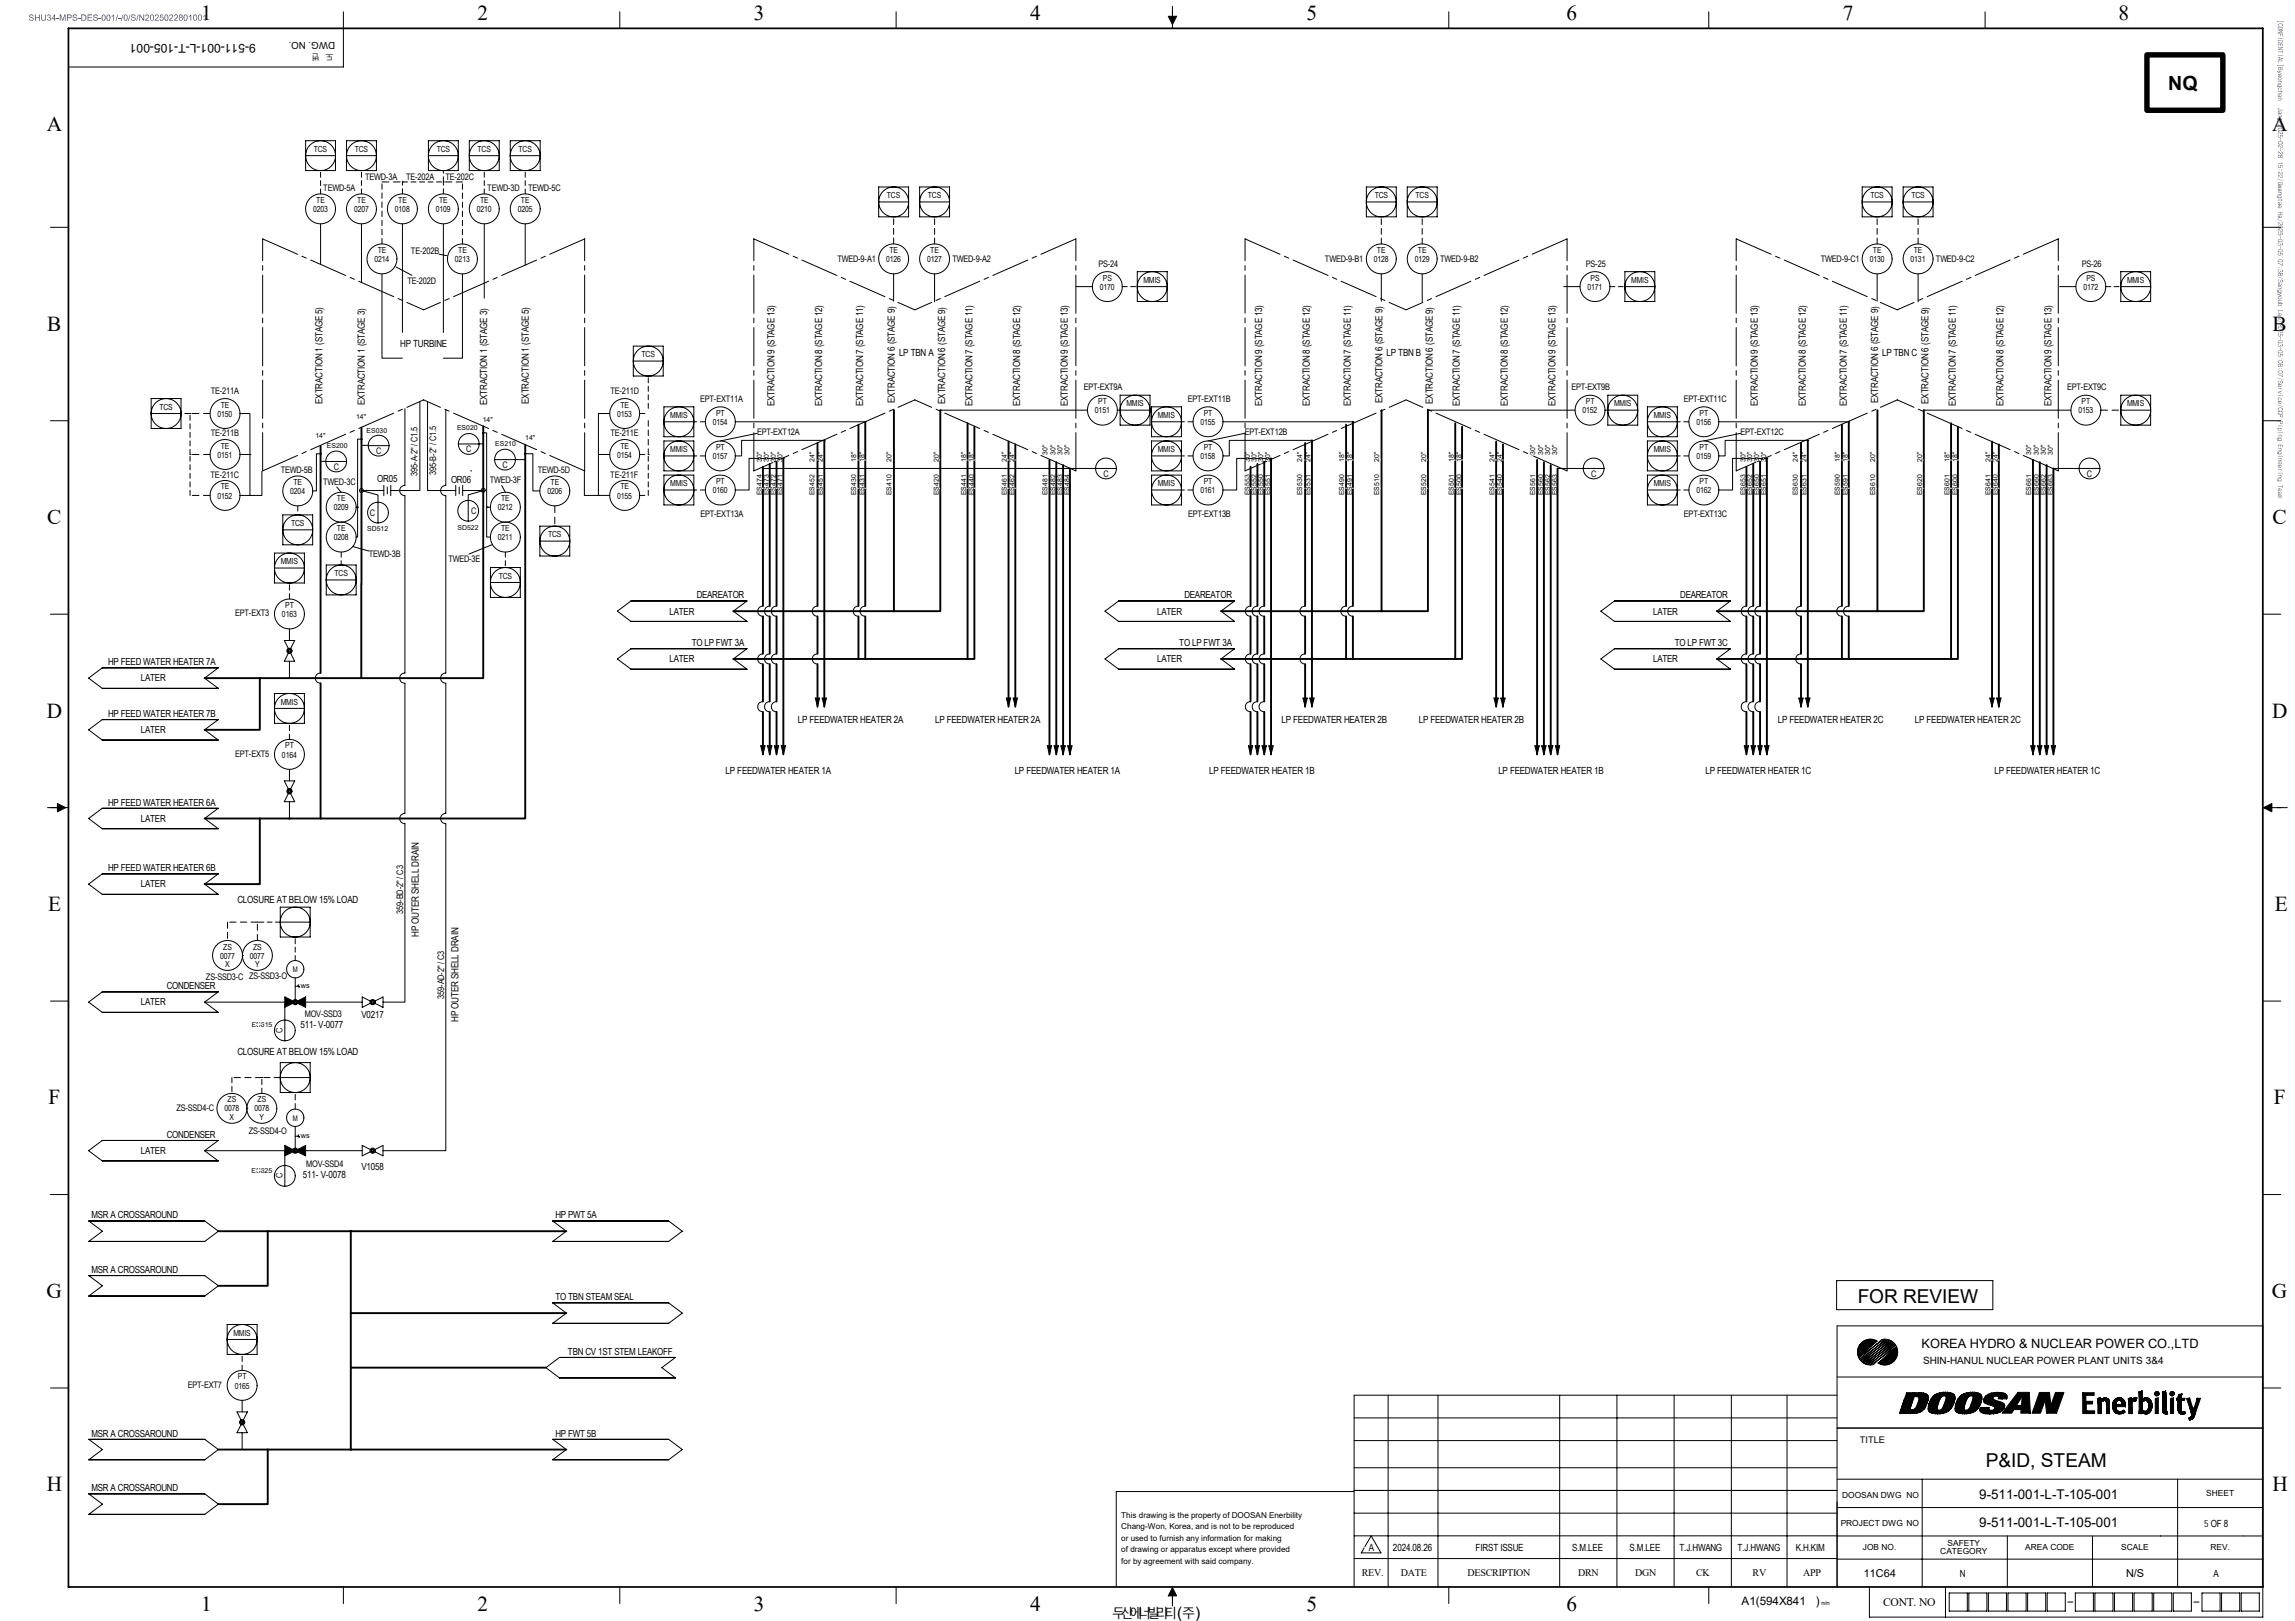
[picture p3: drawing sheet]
<svg xmlns="http://www.w3.org/2000/svg" width="841mm" height="594mm" viewBox="0 0 841 594" stroke-linecap="round" stroke-linejoin="round" font-family="sans-serif">
<defs><g id="words">
<g font-size="7.8">
<text x="73.7" y="7.2">1</text>
<text x="174.9" y="7.2">2</text>
<text x="276.2" y="7.2">3</text>
<text x="377.5" y="7.2">4</text>
<text x="478.7" y="7.2">5</text>
<text x="574" y="7.2">6</text>
<text x="675.3" y="7.2">7</text>
<text x="776.3" y="7.2">8</text>
<text x="17.1" y="48">A</text>
<text x="832.6" y="48">A</text>
<text x="17.3" y="121.2">B</text>
<text x="832.8" y="121.2">B</text>
<text x="17.3" y="192.1">C</text>
<text x="832.8" y="192.1">C</text>
<text x="17.1" y="263">D</text>
<text x="832.6" y="263">D</text>
<text x="17.6" y="333.8">E</text>
<text x="833.6" y="333.8">E</text>
<text x="17.8" y="404.7">F</text>
<text x="833.3" y="404.7">F</text>
<text x="17.1" y="475.6">G</text>
<text x="832.5" y="475.6">G</text>
<text x="17.1" y="546.5">H</text>
<text x="832.8" y="546.5">H</text>
<text x="73.7" y="590.3">1</text>
<text x="174.9" y="590.3">2</text>
<text x="276.2" y="590.3">3</text>
<text x="377.5" y="590.3">4</text>
<text x="478.7" y="590.3">5</text>
<text x="574" y="590.3">6</text>
</g>
<text font-size="7.2" x="794.6" y="33.1">NQ</text>
<g font-size="7">
<text x="680.8" y="477.4">FOR REVIEW</text>
<text x="727.6" y="537.5">P&amp;ID, STEAM</text>
</g>
<g font-size="5.7">
<text x="431.3" y="593">(</text>
<text x="437.9" y="593">)</text>
</g>
<g font-size="4.9">
<text x="725.3" y="549.3">9-511-001-L-T-105-001</text>
<text x="725.3" y="559.5">9-511-001-L-T-105-001</text>
</g>
<text font-size="4.8" x="407.5" y="593">두산에너빌리티 주</text>
<text font-size="4.7" x="704.2" y="493.9">KOREA HYDRO &amp; NUCLEAR POWER CO.,LTD</text>
<text font-size="4.5" x="93.7" y="16.3" transform="rotate(-180 93.7 16.3)">9-511-001-L-T-105-001</text>
<g font-size="4.3">
<text x="638.2" y="588.2">A1(594X841</text>
<text x="665.4" y="588.2">)</text>
<text x="690.1" y="588.4">CONT. NO</text>
</g>
<g font-size="4">
<text x="683" y="577.8">11C64</text>
<text x="779.1" y="577.8">N/S</text>
</g>
<g font-size="3.7">
<text x="153.5" y="343.2" transform="rotate(-90 153.5 343.2)">HP OUTER SHELL DRAIN</text>
<text x="168" y="374.5" transform="rotate(-90 168 374.5)">HP OUTER SHELL DRAIN</text>
<text x="704.7" y="499.7">SHIN-HANUL NUCLEAR POWER PLANT UNITS 3&amp;4</text>
<text x="499" y="577.5">REV.</text>
<text x="513.4" y="577.4">DATE</text>
<text x="537.8" y="577.4">DESCRIPTION</text>
<text x="578.3" y="577.5">DRN</text>
<text x="599.1" y="577.5">DGN</text>
<text x="621.5" y="577.5">CK</text>
<text x="642.2" y="577.5">RV</text>
<text x="660.8" y="577.5">APP</text>
</g>
<g font-size="3.6">
<text x="146.7" y="127.3">HP TURBINE</text>
<text x="329.4" y="130.6">LP TBN A</text>
<text x="508.1" y="130.6">LP TBN B</text>
<text x="689.8" y="130.6">LP TBN C</text>
<text x="118.2" y="147.9" transform="rotate(-90 118.2 147.9)">EXTRACTION 1 (STAGE 5)</text>
<text x="133.7" y="148.4" transform="rotate(-90 133.7 148.4)">EXTRACTION 1 (STAGE 3)</text>
<text x="178.5" y="148.4" transform="rotate(-90 178.5 148.4)">EXTRACTION 1 (STAGE 3)</text>
<text x="193.8" y="147.9" transform="rotate(-90 193.8 147.9)">EXTRACTION 1 (STAGE 5)</text>
<text x="283.8" y="148.7" transform="rotate(-90 283.8 148.7)">EXTRACTION 9 (STAGE 13)</text>
<text x="301.3" y="148.7" transform="rotate(-90 301.3 148.7)">EXTRACTION 8 (STAGE 12)</text>
<text x="316.3" y="148.7" transform="rotate(-90 316.3 148.7)">EXTRACTION 7 (STAGE 11)</text>
<text x="327.9" y="147.7" transform="rotate(-90 327.9 147.7)">EXTRACTION 6 (STAGE 9)</text>
<text x="346.3" y="147.9" transform="rotate(-90 346.3 147.9)">EXTRACTION 6 (STAGE 9)</text>
<text x="356.3" y="148.7" transform="rotate(-90 356.3 148.7)">EXTRACTION 7 (STAGE 11)</text>
<text x="373.8" y="148.7" transform="rotate(-90 373.8 148.7)">EXTRACTION 8 (STAGE 12)</text>
<text x="391.3" y="148.7" transform="rotate(-90 391.3 148.7)">EXTRACTION 9 (STAGE 13)</text>
<text x="462.5" y="148.7" transform="rotate(-90 462.5 148.7)">EXTRACTION 9 (STAGE 13)</text>
<text x="480" y="148.7" transform="rotate(-90 480 148.7)">EXTRACTION 8 (STAGE 12)</text>
<text x="495" y="148.7" transform="rotate(-90 495 148.7)">EXTRACTION 7 (STAGE 11)</text>
<text x="506.6" y="147.7" transform="rotate(-90 506.6 147.7)">EXTRACTION 6 (STAGE 9)</text>
<text x="525" y="147.9" transform="rotate(-90 525 147.9)">EXTRACTION 6 (STAGE 9)</text>
<text x="535" y="148.7" transform="rotate(-90 535 148.7)">EXTRACTION 7 (STAGE 11)</text>
<text x="552.5" y="148.7" transform="rotate(-90 552.5 148.7)">EXTRACTION 8 (STAGE 12)</text>
<text x="570" y="148.7" transform="rotate(-90 570 148.7)">EXTRACTION 9 (STAGE 13)</text>
<text x="644.2" y="148.7" transform="rotate(-90 644.2 148.7)">EXTRACTION 9 (STAGE 13)</text>
<text x="661.7" y="148.7" transform="rotate(-90 661.7 148.7)">EXTRACTION 8 (STAGE 12)</text>
<text x="676.7" y="148.7" transform="rotate(-90 676.7 148.7)">EXTRACTION 7 (STAGE 11)</text>
<text x="688.3" y="147.7" transform="rotate(-90 688.3 147.7)">EXTRACTION 6 (STAGE 9)</text>
<text x="706.7" y="147.9" transform="rotate(-90 706.7 147.9)">EXTRACTION 6 (STAGE 9)</text>
<text x="716.7" y="148.7" transform="rotate(-90 716.7 148.7)">EXTRACTION 7 (STAGE 11)</text>
<text x="734.2" y="148.7" transform="rotate(-90 734.2 148.7)">EXTRACTION 8 (STAGE 12)</text>
<text x="751.7" y="148.7" transform="rotate(-90 751.7 148.7)">EXTRACTION 9 (STAGE 13)</text>
<text x="138.3" y="176.7">OR05</text>
<text x="165.3" y="176.8">OR06</text>
<text x="255.3" y="219.2">DEAREATOR</text>
<text x="434" y="219.2">DEAREATOR</text>
<text x="615.7" y="219.2">DEAREATOR</text>
<text x="245.4" y="225.2">LATER</text>
<text x="424.1" y="225.2">LATER</text>
<text x="605.8" y="225.2">LATER</text>
<text x="253.5" y="236.7">TO LP FWT 3A</text>
<text x="432.2" y="236.7">TO LP FWT 3A</text>
<text x="613.7" y="236.7">TO LP FWT 3C</text>
<text x="39.6" y="243.8">HP FEED WATER HEATER 7A</text>
<text x="245.4" y="242.7">LATER</text>
<text x="424.1" y="242.7">LATER</text>
<text x="605.8" y="242.7">LATER</text>
<text x="51.6" y="249.7">LATER</text>
<text x="39.6" y="262.7">HP FEED WATER HEATER 7B</text>
<text x="51.6" y="268.7">LATER</text>
<text x="292.4" y="264.8">LP FEEDWATER HEATER 2A</text>
<text x="342.7" y="264.8">LP FEEDWATER HEATER 2A</text>
<text x="469.6" y="264.8">LP FEEDWATER HEATER 2B</text>
<text x="519.9" y="264.8">LP FEEDWATER HEATER 2B</text>
<text x="651.4" y="264.8">LP FEEDWATER HEATER 2C</text>
<text x="701.7" y="264.8">LP FEEDWATER HEATER 2C</text>
<text x="265.9" y="283.6">LP FEEDWATER HEATER 1A</text>
<text x="371.8" y="283.6">LP FEEDWATER HEATER 1A</text>
<text x="443.1" y="283.6">LP FEEDWATER HEATER 1B</text>
<text x="549.1" y="283.6">LP FEEDWATER HEATER 1B</text>
<text x="624.9" y="283.6">LP FEEDWATER HEATER 1C</text>
<text x="730.9" y="283.6">LP FEEDWATER HEATER 1C</text>
<text x="39.6" y="295.2">HP FEED WATER HEATER 6A</text>
<text x="51.6" y="301.2">LATER</text>
<text x="39.6" y="319.2">HP FEED WATER HEATER 6B</text>
<text x="51.6" y="325.2">LATER</text>
<text x="87" y="330.9">CLOSURE AT BELOW 15% LOAD</text>
<text x="61.1" y="362.5">CONDENSER</text>
<text x="51.6" y="368.4">LATER</text>
<text x="110.1" y="376.6">511- V-0077</text>
<text x="132.5" y="373.1">V0217</text>
<text x="87" y="386.8">CLOSURE AT BELOW 15% LOAD</text>
<text x="61.1" y="416.9">CONDENSER</text>
<text x="51.6" y="422.9">LATER</text>
<text x="111" y="431.5">511- V-0078</text>
<text x="132.5" y="428.8">V1058</text>
<text x="33.5" y="446.4">MSR A CROSSAROUND</text>
<text x="203.5" y="446.4">HP PWT 5A</text>
<text x="33.5" y="466.4">MSR A CROSSAROUND</text>
<text x="203.5" y="476.4">TO TBN STEAM SEAL</text>
<text x="208.1" y="496.4">TBN CV 1ST STEM LEAKOFF</text>
<text x="33.5" y="526.4">MSR A CROSSAROUND</text>
<text x="203.5" y="526.4">HP FWT 5B</text>
<text x="33.5" y="546.4">MSR A CROSSAROUND</text>
<text x="807.7" y="559.6">5 OF 8</text>
<text x="501.6" y="568.3">A</text>
<text x="510.5" y="568.3">2024.08.26</text>
<text x="540.7" y="568.3">FIRST ISSUE</text>
<text x="576.2" y="568.3">S.M.LEE</text>
<text x="597.2" y="568.3">S.M.LEE</text>
<text x="615.4" y="568.3">T.J.H</text>
<text x="622.2" y="568.3">WANG</text>
<text x="636.7" y="568.3">T.J.H</text>
<text x="643.5" y="568.3">WANG</text>
<text x="658.1" y="568.3">K.H.KIM</text>
<text x="718.2" y="577.7">N</text>
<text x="811.1" y="577.7">A</text>
</g>
<text font-size="3.5" x="122.9" y="15.3" transform="rotate(-180 122.9 15.3)">DWG. NO.</text>
<text font-size="3.4" x="681.6" y="528.9">TITLE</text>
<g font-size="3.3">
<text x="133.8" y="65.9">TEWD-3A</text>
<text x="148.8" y="65.9">TE-202A</text>
<text x="163.2" y="65.9">TE-202C</text>
<text x="118.5" y="69.8">TEWD-5A</text>
<text x="178.6" y="69.8">TEWD-3D</text>
<text x="193.6" y="69.8">TEWD-5C</text>
<text x="150.6" y="93.2">TE-202B</text>
<text x="306.9" y="96.1">TWED-9-A1</text>
<text x="349" y="96.1">TWED-9-A2</text>
<text x="402.5" y="97.9">PS-24</text>
<text x="485.5" y="96.1">TWED-9-B1</text>
<text x="527.7" y="96.1">TWED-9-B2</text>
<text x="581.2" y="97.9">PS-25</text>
<text x="667.3" y="96.1">TWED-9-C1</text>
<text x="709.4" y="96.1">TWED-9-C2</text>
<text x="762.9" y="97.9">PS-26</text>
<text x="149.3" y="103.9">TE-202D</text>
<text x="397.1" y="143">EPT-EXT9A</text>
<text x="575.8" y="143">EPT-EXT9B</text>
<text x="757.5" y="143">EPT-EXT9C</text>
<text x="77.3" y="144.4">TE-211A</text>
<text x="223.7" y="144.4">TE-211D</text>
<text x="256.6" y="147.2">EPT-EXT11A</text>
<text x="435.3" y="147.2">EPT-EXT11B</text>
<text x="617" y="147.2">EPT-EXT11C</text>
<text x="77.3" y="159.9">TE-211B</text>
<text x="223.7" y="159.9">TE-211E</text>
<text x="277.4" y="159.4">EPT-EXT12A</text>
<text x="456.1" y="159.4">EPT-EXT12B</text>
<text x="637.8" y="159.4">EPT-EXT12C</text>
<text x="137.8" y="166.4">C</text>
<text x="170.9" y="165.8">C</text>
<text x="102.9" y="173.4">TEWD-5B</text>
<text x="122.3" y="172.2">C</text>
<text x="184.1" y="171.5">C</text>
<text x="197.1" y="173.4">TEWD-5D</text>
<text x="77.2" y="175.2">TE-211C</text>
<text x="118.4" y="177.7">TWED-3C</text>
<text x="153" y="174.3" transform="rotate(-90 153 174.3)">395-A-2&quot; / C1.5</text>
<text x="159.8" y="174.1" transform="rotate(-90 159.8 174.1)">395-B-2&quot; / C1.5</text>
<text x="179.5" y="177.1">TWED-3F</text>
<text x="223.6" y="175.2">TE-211F</text>
<text x="404.4" y="174.8">C</text>
<text x="583.1" y="174.8">C</text>
<text x="764.8" y="174.8">C</text>
<text x="135.6" y="189">C</text>
<text x="172.7" y="188.3">C</text>
<text x="256.7" y="189.4">EPT-EXT13A</text>
<text x="435.4" y="189.4">EPT-EXT13B</text>
<text x="617.1" y="189.4">EPT-EXT13C</text>
<text x="135.1" y="204.1">TEWD-3B</text>
<text x="164.3" y="206.1">TWED-3E</text>
<text x="86.2" y="225.8">EPT-EXT3</text>
<text x="86.2" y="277.3">EPT-EXT5</text>
<text x="147.8" y="334.8" transform="rotate(-90 147.8 334.8)">359-BD-2&quot; / C3</text>
<text x="75.5" y="359">ZS-SSD3-C ZS-SSD3-O</text>
<text x="162.8" y="366" transform="rotate(-90 162.8 366)">359-AD-2&quot; / C3</text>
<text x="111.7" y="372.7">MOV-SSD3</text>
<text x="103.6" y="378.5" transform="rotate(-90 103.6 378.5)">C</text>
<text x="64.7" y="407">ZS-SSD4-C</text>
<text x="91.2" y="415.4">ZS-SSD4-O</text>
<text x="103.6" y="431.8" transform="rotate(-90 103.6 431.8)">C</text>
<text x="112.2" y="427.5">MOV-SSD4</text>
<text x="68.8" y="508.5">EPT-EXT7</text>
</g>
<g font-size="3.1">
<text x="115" y="55.6">TCS</text>
<text x="130" y="55.6">TCS</text>
<text x="160" y="55.6">TCS</text>
<text x="175" y="55.6">TCS</text>
<text x="190" y="55.6">TCS</text>
<text x="114.7" y="77.7">0203</text>
<text x="115.9" y="74.4">TE</text>
<text x="129.7" y="77.7">0207</text>
<text x="130.9" y="74.4">TE</text>
<text x="144.7" y="77.7">0108</text>
<text x="145.9" y="74.4">TE</text>
<text x="159.7" y="77.7">0109</text>
<text x="160.9" y="74.4">TE</text>
<text x="174.7" y="77.7">0210</text>
<text x="175.9" y="74.4">TE</text>
<text x="189.7" y="77.7">0205</text>
<text x="190.9" y="74.4">TE</text>
<text x="325" y="72.6">TCS</text>
<text x="340" y="72.6">TCS</text>
<text x="503.7" y="72.6">TCS</text>
<text x="518.7" y="72.6">TCS</text>
<text x="685.4" y="72.6">TCS</text>
<text x="700.4" y="72.6">TCS</text>
<text x="138.4" y="92.7">TE</text>
<text x="167.9" y="92.7">TE</text>
<text x="325.9" y="92.7">TE</text>
<text x="340.9" y="92.7">TE</text>
<text x="504.6" y="92.7">TE</text>
<text x="519.6" y="92.7">TE</text>
<text x="686.3" y="92.7">TE</text>
<text x="701.3" y="92.7">TE</text>
<text x="137.2" y="96">0214</text>
<text x="166.7" y="96">0213</text>
<text x="324.7" y="96">0126</text>
<text x="339.7" y="96">0127</text>
<text x="503.4" y="96">0128</text>
<text x="518.4" y="96">0129</text>
<text x="685.1" y="96">0130</text>
<text x="700.2" y="96">0131</text>
<text x="403.1" y="106.2">0170</text>
<text x="404.2" y="102.8">PS</text>
<text x="419" y="103.6">MMIS</text>
<text x="581.7" y="106.2">0171</text>
<text x="582.8" y="102.8">PS</text>
<text x="597.7" y="103.6">MMIS</text>
<text x="763.5" y="106.2">0172</text>
<text x="764.6" y="102.8">PS</text>
<text x="779.4" y="103.6">MMIS</text>
<text x="235.1" y="130.9">TCS</text>
<text x="80.9" y="149.4">TE</text>
<text x="227.4" y="149.4">TE</text>
<text x="402.4" y="148.1">PT</text>
<text x="412.8" y="148.9">MMIS</text>
<text x="581.1" y="148.1">PT</text>
<text x="591.5" y="148.9">MMIS</text>
<text x="762.8" y="148.1">PT</text>
<text x="779.4" y="148.9">MMIS</text>
<text x="58.4" y="150.1">TCS</text>
<text x="79.7" y="152.7">0150</text>
<text x="226.2" y="152.7">0153</text>
<text x="245.6" y="153.2">MMIS</text>
<text x="261.3" y="155.7">0154</text>
<text x="262.4" y="152.4">PT</text>
<text x="401.3" y="151.4">0151</text>
<text x="424.3" y="153.2">MMIS</text>
<text x="439.9" y="155.7">0155</text>
<text x="441.1" y="152.4">PT</text>
<text x="579.9" y="151.4">0152</text>
<text x="606" y="153.2">MMIS</text>
<text x="621.6" y="155.7">0156</text>
<text x="622.8" y="152.4">PT</text>
<text x="761.7" y="151.4">0153</text>
<text x="79.7" y="167.7">0151</text>
<text x="80.9" y="164.4">TE</text>
<text x="226.2" y="167.7">0154</text>
<text x="227.4" y="164.4">TE</text>
<text x="245.6" y="165.7">MMIS</text>
<text x="262.4" y="164.9">PT</text>
<text x="424.3" y="165.7">MMIS</text>
<text x="441.1" y="164.9">PT</text>
<text x="606" y="165.7">MMIS</text>
<text x="622.8" y="164.9">PT</text>
<text x="261.3" y="168.2">0157</text>
<text x="439.9" y="168.2">0158</text>
<text x="621.6" y="168.2">0159</text>
<text x="80.9" y="179.4">TE</text>
<text x="107.5" y="177.7">TE</text>
<text x="201.7" y="177.7">TE</text>
<text x="227.4" y="179.4">TE</text>
<text x="245.6" y="178.2">MMIS</text>
<text x="262.4" y="177.4">PT</text>
<text x="424.3" y="178.2">MMIS</text>
<text x="441.1" y="177.4">PT</text>
<text x="606" y="178.2">MMIS</text>
<text x="622.8" y="177.4">PT</text>
<text x="79.7" y="182.7">0152</text>
<text x="106.4" y="181">0204</text>
<text x="123.5" y="183.7">TE</text>
<text x="183.6" y="183.7">TE</text>
<text x="200.6" y="181">0206</text>
<text x="226.2" y="182.7">0155</text>
<text x="261.3" y="180.7">0160</text>
<text x="439.9" y="180.7">0161</text>
<text x="621.6" y="180.7">0162</text>
<text x="122.3" y="187">0209</text>
<text x="182.5" y="187">0212</text>
<text x="106.7" y="192.8">TCS</text>
<text x="122.3" y="198">0208</text>
<text x="123.5" y="194.6">TE</text>
<text x="182.5" y="198">0211</text>
<text x="183.6" y="194.6">TE</text>
<text x="200.9" y="196.9">TCS</text>
<text x="102.9" y="206.8">MMIS</text>
<text x="122.6" y="211.1">TCS</text>
<text x="182.8" y="212">TCS</text>
<text x="103.3" y="226.1">0163</text>
<text x="104.5" y="222.8">PT</text>
<text x="102.9" y="258.2">MMIS</text>
<text x="104.5" y="274.3">PT</text>
<text x="103.3" y="277.6">0164</text>
<text x="81.8" y="347.9">ZS</text>
<text x="92.8" y="347.9">ZS</text>
<text x="80.6" y="351.3">0077</text>
<text x="91.6" y="351.3">0077</text>
<text x="82.5" y="354.3">X</text>
<text x="93.5" y="354.3">Y</text>
<text x="82.3" y="407.3">0078</text>
<text x="83.4" y="404">ZS</text>
<text x="93.2" y="407.3">0078</text>
<text x="94.4" y="404">ZS</text>
<text x="84.2" y="410.3">X</text>
<text x="95.1" y="410.3">Y</text>
<text x="85.6" y="489.4">MMIS</text>
<text x="86" y="508.8">0165</text>
<text x="87.2" y="505.5">PT</text>
<text x="675" y="548.8">DOOSAN DWG NO</text>
<text x="808.5" y="548.3">SHEET</text>
<text x="674.5" y="559.1">PROJECT DWG NO</text>
<text x="682.7" y="568.1">JOB NO.</text>
<text x="711" y="569.6">CATEGORY</text>
<text x="713.7" y="566.5">SAFETY</text>
<text x="742.2" y="568.1">AREA CODE</text>
<text x="777.3" y="568.1">SCALE</text>
<text x="810" y="568.1">REV.</text>
</g>
<g font-size="3">
<text x="122.2" y="19.7" transform="rotate(-180 122.2 19.7)">도 번</text>
<text x="410.9" y="556.3">This drawing is the property of DOOSAN Enerbility</text>
<text x="410.9" y="560.3">Chang-Won, Korea, and is not to be reproduced</text>
<text x="410.9" y="568.8">of drawing or apparatus except where provided</text>
<text x="410.9" y="564.5">or used to furnish any information for making</text>
<text x="410.9" y="573">for by agreement with said company.</text>
</g>
<g font-size="2.8">
<text x="107.3" y="356.2">M</text>
<text x="107.3" y="410.6">M</text>
</g>
<g font-size="2.7">
<text x="110.3" y="362.1">ws</text>
<text x="110.3" y="417.1">ws</text>
</g>
<g font-size="2.5">
<text x="130.5" y="153.5">14&quot;</text>
<text x="176.9" y="154.6">14&quot;</text>
<text x="115.6" y="160.5">14&quot;</text>
<text x="134.3" y="158.5">ES030</text>
<text x="167.5" y="157.5">ES020</text>
<text x="192.5" y="161.4">14&quot;</text>
<text x="119.8" y="164.3">ES200</text>
<text x="181.5" y="163.4">ES210</text>
<text x="279.2" y="167.8" transform="rotate(-90 279.2 167.8)">0&quot;</text>
<text x="281.7" y="167.8" transform="rotate(-90 281.7 167.8)">0&quot;</text>
<text x="284.2" y="167.8" transform="rotate(-90 284.2 167.8)">0&quot;</text>
<text x="286.7" y="167.8" transform="rotate(-90 286.7 167.8)">0&quot;</text>
<text x="383.9" y="166.6" transform="rotate(-90 383.9 166.6)">30&quot;</text>
<text x="386.8" y="166.6" transform="rotate(-90 386.8 166.6)">30&quot;</text>
<text x="389.3" y="166.6" transform="rotate(-90 389.3 166.6)">30&quot;</text>
<text x="391.9" y="166.6" transform="rotate(-90 391.9 166.6)">30&quot;</text>
<text x="457.9" y="167.8" transform="rotate(-90 457.9 167.8)">0&quot;</text>
<text x="460.4" y="167.8" transform="rotate(-90 460.4 167.8)">0&quot;</text>
<text x="462.9" y="167.8" transform="rotate(-90 462.9 167.8)">0&quot;</text>
<text x="465.4" y="167.8" transform="rotate(-90 465.4 167.8)">0&quot;</text>
<text x="562.6" y="166.6" transform="rotate(-90 562.6 166.6)">30&quot;</text>
<text x="565.5" y="166.6" transform="rotate(-90 565.5 166.6)">30&quot;</text>
<text x="568" y="166.6" transform="rotate(-90 568 166.6)">30&quot;</text>
<text x="570.6" y="166.6" transform="rotate(-90 570.6 166.6)">30&quot;</text>
<text x="639.6" y="167.8" transform="rotate(-90 639.6 167.8)">0&quot;</text>
<text x="642.1" y="167.8" transform="rotate(-90 642.1 167.8)">0&quot;</text>
<text x="644.6" y="167.8" transform="rotate(-90 644.6 167.8)">0&quot;</text>
<text x="647.1" y="167.8" transform="rotate(-90 647.1 167.8)">0&quot;</text>
<text x="744.3" y="166.6" transform="rotate(-90 744.3 166.6)">30&quot;</text>
<text x="747.2" y="166.6" transform="rotate(-90 747.2 166.6)">30&quot;</text>
<text x="749.7" y="166.6" transform="rotate(-90 749.7 166.6)">30&quot;</text>
<text x="752.3" y="166.6" transform="rotate(-90 752.3 166.6)">30&quot;</text>
<text x="279.2" y="169.2" transform="rotate(-90 279.2 169.2)">3</text>
<text x="281.7" y="169.2" transform="rotate(-90 281.7 169.2)">3</text>
<text x="284.2" y="169.2" transform="rotate(-90 284.2 169.2)">3</text>
<text x="286.7" y="169.2" transform="rotate(-90 286.7 169.2)">3</text>
<text x="298.4" y="169.2" transform="rotate(-90 298.4 169.2)">24&quot;</text>
<text x="301.6" y="169.2" transform="rotate(-90 301.6 169.2)">24&quot;</text>
<text x="313.8" y="169.2" transform="rotate(-90 313.8 169.2)">18&quot;</text>
<text x="316.8" y="169.2" transform="rotate(-90 316.8 169.2)">18&quot;</text>
<text x="326.7" y="169.2" transform="rotate(-90 326.7 169.2)">20&quot;</text>
<text x="344" y="169.2" transform="rotate(-90 344 169.2)">20&quot;</text>
<text x="354" y="169.2" transform="rotate(-90 354 169.2)">18&quot;</text>
<text x="356.9" y="169.2" transform="rotate(-90 356.9 169.2)">18&quot;</text>
<text x="369" y="169.2" transform="rotate(-90 369 169.2)">24&quot;</text>
<text x="371.7" y="169.2" transform="rotate(-90 371.7 169.2)">24&quot;</text>
<text x="457.9" y="169.2" transform="rotate(-90 457.9 169.2)">3</text>
<text x="460.4" y="169.2" transform="rotate(-90 460.4 169.2)">3</text>
<text x="462.9" y="169.2" transform="rotate(-90 462.9 169.2)">3</text>
<text x="465.4" y="169.2" transform="rotate(-90 465.4 169.2)">3</text>
<text x="477.2" y="169.2" transform="rotate(-90 477.2 169.2)">24&quot;</text>
<text x="480.3" y="169.2" transform="rotate(-90 480.3 169.2)">24&quot;</text>
<text x="492.5" y="169.2" transform="rotate(-90 492.5 169.2)">18&quot;</text>
<text x="495.4" y="169.2" transform="rotate(-90 495.4 169.2)">18&quot;</text>
<text x="505.4" y="169.2" transform="rotate(-90 505.4 169.2)">20&quot;</text>
<text x="522.7" y="169.2" transform="rotate(-90 522.7 169.2)">20&quot;</text>
<text x="532.7" y="169.2" transform="rotate(-90 532.7 169.2)">18&quot;</text>
<text x="535.6" y="169.2" transform="rotate(-90 535.6 169.2)">18&quot;</text>
<text x="547.7" y="169.2" transform="rotate(-90 547.7 169.2)">24&quot;</text>
<text x="550.4" y="169.2" transform="rotate(-90 550.4 169.2)">24&quot;</text>
<text x="639.6" y="169.2" transform="rotate(-90 639.6 169.2)">3</text>
<text x="642.1" y="169.2" transform="rotate(-90 642.1 169.2)">3</text>
<text x="644.6" y="169.2" transform="rotate(-90 644.6 169.2)">3</text>
<text x="647.1" y="169.2" transform="rotate(-90 647.1 169.2)">3</text>
<text x="658.9" y="169.2" transform="rotate(-90 658.9 169.2)">24&quot;</text>
<text x="662" y="169.2" transform="rotate(-90 662 169.2)">24&quot;</text>
<text x="674.2" y="169.2" transform="rotate(-90 674.2 169.2)">18&quot;</text>
<text x="677.2" y="169.2" transform="rotate(-90 677.2 169.2)">18&quot;</text>
<text x="687.1" y="169.2" transform="rotate(-90 687.1 169.2)">20&quot;</text>
<text x="704.4" y="169.2" transform="rotate(-90 704.4 169.2)">20&quot;</text>
<text x="714.4" y="169.2" transform="rotate(-90 714.4 169.2)">18&quot;</text>
<text x="717.3" y="169.2" transform="rotate(-90 717.3 169.2)">18&quot;</text>
<text x="729.4" y="169.2" transform="rotate(-90 729.4 169.2)">24&quot;</text>
<text x="732.1" y="169.2" transform="rotate(-90 732.1 169.2)">24&quot;</text>
<text x="279.2" y="181.4" transform="rotate(-90 279.2 181.4)">ES474</text>
<text x="281.7" y="181.4" transform="rotate(-90 281.7 181.4)">ES473</text>
<text x="284.2" y="181.4" transform="rotate(-90 284.2 181.4)">ES472</text>
<text x="286.7" y="181.4" transform="rotate(-90 286.7 181.4)">ES471</text>
<text x="298.4" y="181.4" transform="rotate(-90 298.4 181.4)">ES452</text>
<text x="301.6" y="181.4" transform="rotate(-90 301.6 181.4)">ES451</text>
<text x="313.8" y="181.4" transform="rotate(-90 313.8 181.4)">ES430</text>
<text x="316.8" y="181.4" transform="rotate(-90 316.8 181.4)">ES431</text>
<text x="326.7" y="181.4" transform="rotate(-90 326.7 181.4)">ES410</text>
<text x="344" y="181.4" transform="rotate(-90 344 181.4)">ES420</text>
<text x="354" y="181.4" transform="rotate(-90 354 181.4)">ES441</text>
<text x="356.9" y="181.4" transform="rotate(-90 356.9 181.4)">ES440</text>
<text x="369" y="181.4" transform="rotate(-90 369 181.4)">ES461</text>
<text x="371.7" y="181.4" transform="rotate(-90 371.7 181.4)">ES462</text>
<text x="383.9" y="181.4" transform="rotate(-90 383.9 181.4)">ES481</text>
<text x="386.8" y="181.4" transform="rotate(-90 386.8 181.4)">ES482</text>
<text x="389.3" y="181.4" transform="rotate(-90 389.3 181.4)">ES483</text>
<text x="391.9" y="181.4" transform="rotate(-90 391.9 181.4)">ES484</text>
<text x="457.9" y="181.4" transform="rotate(-90 457.9 181.4)">ES553</text>
<text x="460.4" y="181.4" transform="rotate(-90 460.4 181.4)">ES552</text>
<text x="462.9" y="181.4" transform="rotate(-90 462.9 181.4)">ES550</text>
<text x="465.4" y="181.4" transform="rotate(-90 465.4 181.4)">ES551</text>
<text x="477.2" y="181.4" transform="rotate(-90 477.2 181.4)">ES530</text>
<text x="480.3" y="181.4" transform="rotate(-90 480.3 181.4)">ES531</text>
<text x="492.5" y="181.4" transform="rotate(-90 492.5 181.4)">ES490</text>
<text x="495.4" y="181.4" transform="rotate(-90 495.4 181.4)">ES491</text>
<text x="505.4" y="181.4" transform="rotate(-90 505.4 181.4)">ES510</text>
<text x="522.7" y="181.4" transform="rotate(-90 522.7 181.4)">ES520</text>
<text x="532.7" y="181.4" transform="rotate(-90 532.7 181.4)">ES501</text>
<text x="535.6" y="181.4" transform="rotate(-90 535.6 181.4)">ES500</text>
<text x="547.7" y="181.4" transform="rotate(-90 547.7 181.4)">ES541</text>
<text x="550.4" y="181.4" transform="rotate(-90 550.4 181.4)">ES540</text>
<text x="562.6" y="181.4" transform="rotate(-90 562.6 181.4)">ES561</text>
<text x="565.5" y="181.4" transform="rotate(-90 565.5 181.4)">ES560</text>
<text x="568" y="181.4" transform="rotate(-90 568 181.4)">ES562</text>
<text x="570.6" y="181.4" transform="rotate(-90 570.6 181.4)">ES563</text>
<text x="639.6" y="181.4" transform="rotate(-90 639.6 181.4)">ES653</text>
<text x="642.1" y="181.4" transform="rotate(-90 642.1 181.4)">ES652</text>
<text x="644.6" y="181.4" transform="rotate(-90 644.6 181.4)">ES650</text>
<text x="647.1" y="181.4" transform="rotate(-90 647.1 181.4)">ES651</text>
<text x="658.9" y="181.4" transform="rotate(-90 658.9 181.4)">ES630</text>
<text x="662" y="181.4" transform="rotate(-90 662 181.4)">ES631</text>
<text x="674.2" y="181.4" transform="rotate(-90 674.2 181.4)">ES590</text>
<text x="677.2" y="181.4" transform="rotate(-90 677.2 181.4)">ES591</text>
<text x="687.1" y="181.4" transform="rotate(-90 687.1 181.4)">ES610</text>
<text x="704.4" y="181.4" transform="rotate(-90 704.4 181.4)">ES620</text>
<text x="714.4" y="181.4" transform="rotate(-90 714.4 181.4)">ES601</text>
<text x="717.3" y="181.4" transform="rotate(-90 717.3 181.4)">ES600</text>
<text x="729.4" y="181.4" transform="rotate(-90 729.4 181.4)">ES641</text>
<text x="732.1" y="181.4" transform="rotate(-90 732.1 181.4)">ES640</text>
<text x="744.3" y="181.4" transform="rotate(-90 744.3 181.4)">ES661</text>
<text x="747.2" y="181.4" transform="rotate(-90 747.2 181.4)">ES660</text>
<text x="749.7" y="181.4" transform="rotate(-90 749.7 181.4)">ES662</text>
<text x="752.3" y="181.4" transform="rotate(-90 752.3 181.4)">ES663</text>
<text x="134.6" y="194.5">SD512</text>
<text x="167.7" y="194.1">SD522</text>
<text x="92.2" y="376.2">ES615</text>
<text x="92.2" y="429.7">ES625</text>
</g>
<text font-size="2.1" x="667.5" y="588.1">m/m</text>
</g></defs>
<g fill="none" stroke="#000" stroke-width=".37">
<path d="M125.8 4.3v20.3h-100.7M227.1 4.3v6.1M328.4 4.3v6.1M428.1 6h3.1l-1.6 3zM429.6 2.3v8.1M530.9 4.3v6.1M626.2 4.3v6.1M727.4 4.3v6.1M112 57a5.5 5.5 0 0 0 5.5 5.5 5.5 5.5 0 0 0 5.4-5.5M112 57a5.5 5.5 0 0 1 5.5-5.4 5.5 5.5 0 0 1 5.4 5.4M112 57h10.9M112 51.6h10.9v10.9h-10.9z"/>
<path d="M127 57a5.5 5.5 0 0 0 5.5 5.5 5.5 5.5 0 0 0 5.4-5.5M127 57a5.5 5.5 0 0 1 5.5-5.4 5.5 5.5 0 0 1 5.4 5.4M127 57h10.9M127 51.6h10.9v10.9h-10.9zM157 57a5.5 5.5 0 0 0 5.5 5.5 5.5 5.5 0 0 0 5.4-5.5M157 57a5.5 5.5 0 0 1 5.5-5.4 5.5 5.5 0 0 1 5.4 5.4M157 57h10.9M157 51.6h10.9v10.9h-10.9zM172 57a5.5 5.5 0 0 0 5.5 5.5 5.5 5.5 0 0 0 5.4-5.5M172 57a5.5 5.5 0 0 1 5.5-5.4 5.5 5.5 0 0 1 5.4 5.4M172 57h10.9M172 51.6h10.9v10.9h-10.9z"/>
<path d="M187 57a5.5 5.5 0 0 0 5.5 5.5 5.5 5.5 0 0 0 5.4-5.5M187 57a5.5 5.5 0 0 1 5.5-5.4 5.5 5.5 0 0 1 5.4 5.4M187 57h10.9M187 51.6h10.9v10.9h-10.9zM117.5 63.1v1.9M117.5 66.2v1.8M117.5 69.2v1.9M132.5 63.1v1.9M132.5 66.2v1.8M132.5 69.2v1.9M140 66.7h2.5M140 67.4v2"/>
<path d="M140 70.7v2M140 74v2M140 77.4v2M144.1 66.7h2.5M147.5 69.2v1.9M149.3 66.7h-1.8v1.2M150.6 66.7h1.9M153.7 66.7h1.9M156.8 66.7h1.9M160 66.7h1.8M162.5 62.5v1M162.5 64.8v3.1"/>
<path d="M162.5 69.2v1.9M163.2 66.7h2.4M167.1 66.7h2.4M169.5 67.4v2M169.5 70.7v2M169.5 74v2M169.5 77.4v2M177.5 63.1v1.9M177.5 66.2v1.8M177.5 69.2v1.9M192.5 63.1v1.9M192.5 66.2v1.8"/>
<path d="M192.5 69.2v1.9M322 74a5.5 5.5 0 0 0 5.5 5.5 5.5 5.5 0 0 0 5.5-5.5M322 74a5.5 5.5 0 0 1 5.5-5.5 5.5 5.5 0 0 1 5.5 5.5M322 74h11M322 68.5h11v11h-11zM337 74a5.5 5.5 0 0 0 5.5 5.5 5.5 5.5 0 0 0 5.5-5.5M337 74a5.5 5.5 0 0 1 5.5-5.5 5.5 5.5 0 0 1 5.5 5.5M337 74h11M337 68.5h11v11h-11zM500.7 74a5.5 5.5 0 0 0 5.5 5.5 5.5 5.5 0 0 0 5.5-5.5M500.7 74a5.5 5.5 0 0 1 5.5-5.5 5.5 5.5 0 0 1 5.5 5.5M500.7 74h11"/>
<path d="M500.7 68.5h11v11h-11zM515.7 74a5.5 5.5 0 0 0 5.5 5.5 5.5 5.5 0 0 0 5.4-5.5M515.7 74a5.5 5.5 0 0 1 5.5-5.5 5.5 5.5 0 0 1 5.4 5.5M515.7 74h10.9M515.7 68.5h10.9v11h-10.9zM682.4 74a5.5 5.5 0 0 0 5.5 5.5 5.5 5.5 0 0 0 5.5-5.5M682.4 74a5.5 5.5 0 0 1 5.5-5.5 5.5 5.5 0 0 1 5.5 5.5M682.4 74h11M682.4 68.5h11v11h-11zM697.4 74a5.5 5.5 0 0 0 5.5 5.5 5.5 5.5 0 0 0 5.5-5.5M697.4 74a5.5 5.5 0 0 1 5.5-5.5 5.5 5.5 0 0 1 5.5 5.5M697.4 74h11"/>
<path d="M697.4 68.5h11v11h-11zM18.5 83.3h6.6M96.2 97.3v1.7M109 93.2l-12.8-5.7v8M110.7 93.9l1.5 .7M113.9 95.3l12.8 5.6M117.5 82v14.8M132.5 82v21.7M140 80.7v2M140 84.1v1.9M140 87.4v2M145.1 97.8l5.8 3.1"/>
<path d="M147.5 82v39.9M160.9 93.2l2.9 .5M162.5 82v39.9M169.5 80.7v2M169.5 84.1v2M169.5 87.4v2M177.5 82v27.2M192.5 82v15.2M196.6 95.3l-12.8 5.6M199.8 93.9l-1.6 .7M201.4 93.2l12.8-5.7v8M214.2 97.3v1.7"/>
<path d="M276.2 97.3v1.7M289.1 93.2l-12.9-5.7v8M290.7 93.9l1.5 .7M293.9 95.3l12.8 5.6M327.5 80.2v2.1M327.5 83.7v2.2M327.5 87.3v2.1M342.5 80.2v2.1M342.5 83.7v2.2M342.5 87.3v2.1M376.6 95.3l-12.8 5.6M379.8 93.9l-1.6 .7"/>
<path d="M381.4 93.2l12.9-5.7v8M394.3 97.3v1.7M416.8 99.5h10.9v11h-10.9zM456.2 97.3v1.7M469.1 93.2l-12.9-5.7v8M470.6 93.9l1.6 .7M473.9 95.3l12.8 5.6M506.2 80.2v2.1M506.2 83.7v2.2M506.2 87.3v2.1M521.2 80.2v2.1M521.2 83.7v2.2"/>
<path d="M521.2 87.3v2.1M556.6 95.3l-12.8 5.6M559.8 93.9l-1.6 .7M561.4 93.2l12.9-5.7v8M574.3 97.3v1.7M595.4 99.5h11v11h-11zM636.2 97.3v1.7M649.1 93.2l-12.9-5.7v8M650.6 93.9l1.7 .7M653.9 95.3l12.8 5.6M687.9 80.2v2.1M687.9 83.7v2.2"/>
<path d="M687.9 87.3v2.1M702.9 80.2v2.1M702.9 83.7v2.2M702.9 87.3v2.1M736.6 95.3l-12.8 5.6M739.8 93.9l-1.6 .7M741.4 93.2l12.9-5.7v8M754.3 97.3v1.7M777.2 99.5h10.9v11h-10.9zM829.2 83.3h6.6M96.2 100.8v14M96.2 116.5v1.8"/>
<path d="M128.3 101.6l1.6 .8M131.5 103.1l12.8 5.6M140 100.4v30.9h7.5M145.9 109.4l1.6 .7M149.1 110.8l6.1 2.7 6.2-2.7M164.6 109.4l-1.6 .7M169.5 100.4v30.9h-7M179 103.1l-12.8 5.6M182.2 101.6l-1.6 .8M214.2 100.8v14M214.2 116.5v1.8M276.2 100.8v14"/>
<path d="M276.2 116.5v1.8M308.3 101.6l1.6 .8M311.5 103.1l12.8 5.6M325.9 109.4l1.6 .7M327.5 100.4v10M341.4 110.8l-6.2 2.7-6.1-2.7M342.5 100.4v10.2M344.6 109.4l-1.6 .7M359 103.1l-12.8 5.6M362.2 101.6l-1.6 .8M394.3 100.8v14M394.3 116.5v1.8"/>
<path d="M394.3 105h6M411.2 105h1.9M414.3 105h1.8M416.8 105a5.5 5.5 0 0 0 5.4 5.5 5.5 5.5 0 0 0 5.5-5.5M416.8 105a5.5 5.5 0 0 1 5.4-5.5 5.5 5.5 0 0 1 5.5 5.5M416.8 105h10.9M456.2 100.8v14M456.2 116.5v1.8M488.3 101.6l1.6 .8M491.5 103.1l12.8 5.6M505.9 109.4l1.6 .7M506.2 100.4v10"/>
<path d="M509.1 110.8l6.1 2.7 6.2-2.7M521.2 100.4v10.2M524.6 109.4l-1.6 .7M539 103.1l-12.8 5.6M542.2 101.6l-1.6 .8M573 105h6M574.3 100.8v14M574.3 116.5v1.8M590 105h1.8M593 105h1.8M595.4 105a5.5 5.5 0 0 0 5.5 5.5 5.5 5.5 0 0 0 5.5-5.5M595.4 105a5.5 5.5 0 0 1 5.5-5.5 5.5 5.5 0 0 1 5.5 5.5"/>
<path d="M595.4 105h11M636.2 100.8v14M636.2 116.5v1.8M668.3 101.6l1.6 .8M671.5 103.1l12.8 5.6M685.9 109.4l1.6 .7M687.9 100.4v10M689.1 110.8l6.1 2.7 6.2-2.7M702.9 100.4v10.2M704.6 109.4l-1.6 .7M719 103.1l-12.8 5.6M722.2 101.6l-1.6 .8"/>
<path d="M754.3 100.8v14M754.3 116.5v1.8M754.7 105h6M771.7 105h1.8M774.7 105h1.8M777.2 105a5.5 5.5 0 0 0 5.4 5.5 5.5 5.5 0 0 0 5.5-5.5M777.2 105a5.5 5.5 0 0 1 5.4-5.5 5.5 5.5 0 0 1 5.5 5.5M777.2 105h10.9M96.2 120v14M96.2 135.8v1.7M96.2 139.3v14M214.2 120v14"/>
<path d="M214.2 135.8v1.7M214.2 139.3v14M232.1 132.3a5.5 5.5 0 0 0 5.5 5.5 5.5 5.5 0 0 0 5.4-5.5M232.1 132.3a5.5 5.5 0 0 1 5.5-5.5 5.5 5.5 0 0 1 5.4 5.5M232.1 132.3h10.9M232.1 126.8h10.9v11h-10.9zM237.6 138.4v1.9M276.2 120v14M276.2 135.8v1.7M276.2 139.3v14M394.3 120v14M394.3 135.8v1.7"/>
<path d="M394.3 139.3v14M456.2 120v14M456.2 135.8v1.7M456.2 139.3v14M574.3 120v14M574.3 135.8v1.7M574.3 139.3v14M636.2 120v14M636.2 135.8v1.7M636.2 139.3v14M754.3 120v14M754.3 135.8v1.7"/>
<path d="M754.3 139.3v14M18.5 154.2h6.6M55.4 146.1h10.9v10.9h-10.9zM66.5 151.5h-11.1M67.7 151.5h1.9M69.6 152.2v1.8M69.6 155.3v1.9M69.6 158.4v1.9M70.5 151.5h2.4M74.6 151.5h2.4M87.9 151.5h3.7v15M96.2 155v1.8"/>
<path d="M96.2 158.5v14.1l12.8-5.7M126.7 159.1l-12.8 5.7M129.9 157.7l-1.6 .7M144.3 151.4l-12.8 5.6M147.5 150l-1.6 .7M148.4 149.7v28.1a1.9 1.9 0 0 0-1.9 2 1.9 1.9 0 0 0 1.9 1.9v64.9a1.9 1.9 0 0 0-1.9 1.9 1.9 1.9 0 0 0 1.9 1.9v47.6a1.91 1.91 0 0 0-1.9 1.9 1.91 1.91 0 0 0 1.9 1.9v65.4h-8M149.1 149.3l6.1-2.8 6.2 2.8M153.9 147.1v32.6h-10.7M156.7 147.3v32.4h10.3M163 150l1.6 .7M163.4 150.1v27.7a1.9 1.9 0 0 0-1.9 1.9 1.9 1.9 0 0 0 1.9 2v64.9a1.91 1.91 0 0 0-1.9 1.9 1.91 1.91 0 0 0 1.9 1.9v47.6a1.9 1.9 0 0 0-1.9 1.9 1.9 1.9 0 0 0 1.9 1.9v119.9h-23M166.2 151.4l12.8 5.6"/>
<path d="M177.1 158.6h1.2v27.3h.4M180.6 157.7l1.6 .7M183.8 159.1l12.8 5.7M214.2 155v1.8M214.2 158.5v14.1l-12.8-5.7M223.5 151.5h-4.2v15M234.4 151.5h1.9M237.6 141.5v1.9M237.6 144.7v1.8M237.6 147.8v1.8M237.6 154.1v2.1M237.6 157.6v2"/>
<path d="M243.3 154.6h12M243.3 149.1h11v10.9h-11zM256.6 154.6h1.9M269.5 154.6h47.6M276.2 155v1.8M276.2 158.5v14.1l12.9-5.7M277.4 158.8l-13.4 2.8M306.7 159.1l-12.8 5.7M309.9 157.7l-1.6 .7M324.3 151.4l-12.8 5.6M327.5 150l-1.6 .7M329.1 149.3l6.1-2.8 6.2 2.8"/>
<path d="M343 150l1.6 .7M344.6 150.3h53.9M346.2 151.4l12.8 5.6M360.6 157.7l1.6 .7M363.8 159.1l12.8 5.7M394.3 155v1.8M394.3 158.5v14.1l-12.9-5.7M409.4 150.3h12M410.5 144.8h10.9v11h-10.9zM422 154.6h12M422 149.1h10.9v10.9h-10.9zM435.3 154.6h1.9"/>
<path d="M448.2 154.6h47.6M456.1 158.8l-13.4 2.8M456.2 155v1.8M456.2 158.5v14.1l12.9-5.7M486.7 159.1l-12.8 5.7M489.9 157.7l-1.6 .7M504.3 151.4l-12.8 5.6M507.5 150l-1.6 .7M509.1 149.3l6.1-2.8 6.2 2.8M523 150l1.6 .7M523.3 150.3h53.9M526.2 151.4l12.8 5.6"/>
<path d="M540.6 157.7l1.6 .7M543.8 159.1l12.8 5.7M574.3 155v1.8M574.3 158.5v14.1l-12.9-5.7M588.2 150.3h11.9M589.2 144.8h10.9v11h-10.9zM603.7 154.6h12M603.7 149.1h11v10.9h-11zM617 154.6h1.9M629.9 154.6h47.6M636.2 155v1.8M636.2 158.5v14.1l12.9-5.7"/>
<path d="M637.8 158.8l-13.4 2.8M666.7 159.1l-12.8 5.7M669.9 157.7l-1.6 .7M684.3 151.4l-12.8 5.6M687.5 150l-1.6 .7M689.1 149.3l6.1-2.8 6.2 2.8M703 150l1.6 .7M705 150.3h53.9M706.2 151.4l12.8 5.6M720.6 157.7l1.6 .7M723.8 159.1l12.8 5.7M754.3 155v1.8"/>
<path d="M754.3 158.5v14.1l-12.9-5.7M769.9 150.3h2.4M773.9 150.3h2.4M777.2 150.3a5.5 5.5 0 0 0 5.4 5.5 5.5 5.5 0 0 0 5.5-5.5M777.2 150.3a5.5 5.5 0 0 1 5.4-5.5 5.5 5.5 0 0 1 5.5 5.5M777.2 144.8h10.9v11h-10.9zM777.2 150.3h10.9M829.2 154.2h6.6M69.6 161.5v1.9M69.6 164.7v1.8M69.6 167.2v1.8M69.6 170.3v1.9"/>
<path d="M69.6 173.4v1.9M69.6 176.5v1.9M69.6 179.7v1.8M70.5 166.5h2.4M74.6 166.5h2.4M87.9 166.5h3.7M91.6 166.5v15M96 172.7v8.8h-4.4M112.2 165.5l-1.5 .7M117.5 166.3h-1.6v13.6h-1.3M117.5 169.1h1.9M119.4 169.1h7.6"/>
<path d="M123.4 178.5l1.6 1.9M132.5 160.9h.1M132.5 160.9h-1.5v25M134.9 163.2h-2.4M134.9 163.3h7.7M140.7 179.7h-8.2l6 1.7v10.2M140.7 177.8v3.9M141.9 178.5v2.5M143.2 177.8v3.9M167 177.8v3.9M168 162.7h7.6M168.3 178.5v2.5"/>
<path d="M169.5 177.8v3.9M169.5 179.7h7.6M177.1 179.7l-5.5 1.7v9.6M177.1 179.7h.1M177.1 162.6l-1.5 .1M181.3 168.4h11.2M183.9 177.9l1.3 2.5M192.5 166.3h2.8v13.6h2.5M198.2 165.5l1.6 .7M214.1 172.5v9h5.2M219.3 166.5h4.2M219.3 166.5v15"/>
<path d="M234.4 166.5h1.9M237.6 161v2.1M237.6 164.5v2M237.6 167.2v1.8M237.6 170.3v1.9M237.6 173.4v1.9M237.6 176.5v1.9M237.6 179.7v1.8M243.3 161.6h11v11h-11zM243.3 174.1h11v10.9h-11zM243.3 179.6h12M255.3 167.1h-12"/>
<path d="M256.6 167.1h1.9M256.6 179.6h1.9M279.3 171.7h129.8M287.1 168h-12.6v11.6h-5M292.2 165.5l-1.5 .7M302.1 161.4h-30.3v5.7h-2.3M378.2 165.5l1.6 .7M422 161.6h10.9v11h-10.9zM422 179.6h12M422 174.1h10.9v10.9h-10.9zM434 167.1h-12M435.3 167.1h1.9"/>
<path d="M435.3 179.6h1.9M465.8 168h-12.6v11.6h-5M472.2 165.5l-1.6 .7M480.8 161.4h-30.3v5.7h-2.3M558.2 165.5l1.6 .7M570.8 171.7h17M603.7 161.6h11v11h-11zM603.7 179.6h12M603.7 174.1h11v10.9h-11zM615.7 167.1h-12M617 167.1h1.9M617 179.6h1.9"/>
<path d="M647.5 168h-12.6v11.6h-5M652.3 165.5l-1.7 .7M662.5 161.4h-30.3v5.7h-2.3M738.2 165.5l1.6 .7M752.5 171.7h17M70.5 181.5h2.4M74.6 181.5h2.4M87.9 181.5h3.7M103.6 194.2a5.5 5.5 0 0 0 5.5 5.4 5.5 5.5 0 0 0 5.5-5.4M103.6 194.2a5.5 5.5 0 0 1 5.5-5.5 5.5 5.5 0 0 1 5.5 5.5M103.6 194.2h11M103.6 188.7h11v10.9h-11z"/>
<path d="M109.1 185.4v1.9M109.1 188.6v.1M125 191.3h.1M130.5 185.9h.5M131 185.9v10.9h-.5M178.7 185.9h-.4v10.9h1.4M178.7 185.9h1M180.4 199.5l-8.5 3.5M185.2 191.3h.1M197.8 198.3a5.5 5.5 0 0 0 5.5 5.5 5.5 5.5 0 0 0 5.5-5.5M197.8 198.3a5.5 5.5 0 0 1 5.5-5.5 5.5 5.5 0 0 1 5.5 5.5M197.8 198.3h11"/>
<path d="M197.8 192.8h11v11h-11zM203.3 185.4v2.5M203.3 189.5v2.5M219.3 181.5h4.2M234.4 181.5h1.9M100.6 208.2a5.5 5.5 0 0 0 5.5 5.4 5.5 5.5 0 0 0 5.4-5.4M100.6 208.2a5.5 5.5 0 0 1 5.5-5.5 5.5 5.5 0 0 1 5.4 5.5M100.6 208.2h10.9M100.6 202.7h10.9v10.9h-10.9zM106.1 214.3v1.9M106.1 217.6v1.9M119.5 212.5a5.5 5.5 0 0 0 5.5 5.5 5.5 5.5 0 0 0 5.5-5.5"/>
<path d="M119.5 212.5a5.5 5.5 0 0 1 5.5-5.5 5.5 5.5 0 0 1 5.5 5.5M119.5 212.5h11M119.5 207h11v11h-11zM125 202.3v1.9M125 205.5v1.5M129.3 200.3l5.8 1.6M179.7 213.4a5.5 5.5 0 0 0 5.5 5.5 5.5 5.5 0 0 0 5.5-5.5M179.7 213.4a5.5 5.5 0 0 1 5.5-5.4 5.5 5.5 0 0 1 5.5 5.4M179.7 213.4h11M179.7 208h11v10.9h-11zM185.2 202.3v1.9M185.2 205.4v1.9"/>
<path d="M18.5 225.1h6.6M105.7 239.4l-1.5 2.9h3.8l-1.5-2.9M105.7 237.7l-1.5-3h3.8l-1.5 3M106.1 230.5v4.2M226.2 224l5-3.8h42.5l-5 3.8 5 3.7h-42.5zM279.6 222.1a1.9 1.9 0 0 0-1.9 1.9 1.9 1.9 0 0 0 1.9 1.9M279.6 239.6a1.9 1.9 0 0 0-1.9 1.9 1.9 1.9 0 0 0 1.9 1.9M282.1 222.1a1.9 1.9 0 0 0-1.9 1.9 1.9 1.9 0 0 0 1.9 1.9M282.1 239.6a1.9 1.9 0 0 0-1.9 1.9 1.9 1.9 0 0 0 1.9 1.9M284.6 222.1a1.9 1.9 0 0 0-1.9 1.9 1.9 1.9 0 0 0 1.9 1.9M284.6 239.6a1.9 1.9 0 0 0-1.9 1.9 1.9 1.9 0 0 0 1.9 1.9M299.6 222.1a1.9 1.9 0 0 0-1.9 1.9 1.9 1.9 0 0 0 1.9 1.9"/>
<path d="M299.6 239.6a1.9 1.9 0 0 0-1.9 1.9 1.9 1.9 0 0 0 1.9 1.9M314.6 222.1a1.9 1.9 0 0 0-1.9 1.9 1.9 1.9 0 0 0 1.9 1.9M317.1 222.1a1.9 1.9 0 0 0-1.9 1.9 1.9 1.9 0 0 0 1.9 1.9M404.9 224l5-3.8h42.5l-5 3.8 5 3.7h-42.5zM458.3 222.1a1.9 1.9 0 0 0-1.9 1.9 1.9 1.9 0 0 0 1.9 1.9M458.3 239.6a1.9 1.9 0 0 0-1.9 1.9 1.9 1.9 0 0 0 1.9 1.9M460.8 222.1a1.9 1.9 0 0 0-1.9 1.9 1.9 1.9 0 0 0 1.9 1.9M460.8 239.6a1.9 1.9 0 0 0-1.9 1.9 1.9 1.9 0 0 0 1.9 1.9M463.3 222.1a1.9 1.9 0 0 0-1.9 1.9 1.9 1.9 0 0 0 1.9 1.9M463.3 239.6a1.9 1.9 0 0 0-1.9 1.9 1.9 1.9 0 0 0 1.9 1.9M478.3 222.1a1.9 1.9 0 0 0-1.9 1.9 1.9 1.9 0 0 0 1.9 1.9M478.3 239.6a1.9 1.9 0 0 0-1.9 1.9 1.9 1.9 0 0 0 1.9 1.9"/>
<path d="M493.3 222.1a1.9 1.9 0 0 0-1.9 1.9 1.9 1.9 0 0 0 1.9 1.9M495.8 222.1a1.9 1.9 0 0 0-1.9 1.9 1.9 1.9 0 0 0 1.9 1.9M586.6 224l5-3.8h42.5l-5 3.8 5 3.7h-42.5zM640 222.1a1.9 1.9 0 0 0-1.9 1.9 1.9 1.9 0 0 0 1.9 1.9M640 239.6a1.9 1.9 0 0 0-1.9 1.9 1.9 1.9 0 0 0 1.9 1.9M642.5 222.1a1.9 1.9 0 0 0-1.9 1.9 1.9 1.9 0 0 0 1.9 1.9M642.5 239.6a1.9 1.9 0 0 0-1.9 1.9 1.9 1.9 0 0 0 1.9 1.9M645 222.1a1.9 1.9 0 0 0-1.9 1.9 1.9 1.9 0 0 0 1.9 1.9M645 239.6a1.9 1.9 0 0 0-1.9 1.9 1.9 1.9 0 0 0 1.9 1.9M660 222.1a1.9 1.9 0 0 0-1.9 1.9 1.9 1.9 0 0 0 1.9 1.9M660 239.6a1.9 1.9 0 0 0-1.9 1.9 1.9 1.9 0 0 0 1.9 1.9M675 222.1a1.9 1.9 0 0 0-1.9 1.9 1.9 1.9 0 0 0 1.9 1.9"/>
<path d="M677.5 222.1a1.9 1.9 0 0 0-1.9 1.9 1.9 1.9 0 0 0 1.9 1.9M829.2 225.1h6.6M32.5 248.5l5-3.8h42.5l-5 3.8 5 3.7h-42.5zM100.6 259.6a5.5 5.5 0 0 0 5.5 5.5 5.5 5.5 0 0 0 5.4-5.5M100.6 259.6a5.5 5.5 0 0 1 5.5-5.5 5.5 5.5 0 0 1 5.4 5.5M100.6 254.1h10.9v11h-10.9zM100.6 259.6h10.9M106.1 248.5h.1M106.1 242.3v6.2M117.5 246.6a1.9 1.9 0 0 0-1.9 1.9 1.9 1.9 0 0 0 1.9 1.9M226.2 241.5l5-3.8h42.5l-5 3.8 5 3.7h-42.5zM279.6 257.1a1.9 1.9 0 0 0-1.9 1.9 1.9 1.9 0 0 0 1.9 1.9"/>
<path d="M282.1 257.1a1.9 1.9 0 0 0-1.9 1.9 1.9 1.9 0 0 0 1.9 1.9M284.6 257.1a1.9 1.9 0 0 0-1.9 1.9 1.9 1.9 0 0 0 1.9 1.9M298.8 255.8h1.6l-.8 3.2zM301.3 255.8h1.5l-.7 3.2zM368.8 255.8h1.5l-.7 3.2zM371.3 255.8h1.5l-.7 3.2zM404.9 241.5l5-3.8h42.5l-5 3.8 5 3.7h-42.5zM458.3 257.1a1.9 1.9 0 0 0-1.9 1.9 1.9 1.9 0 0 0 1.9 1.9M460.8 257.1a1.9 1.9 0 0 0-1.9 1.9 1.9 1.9 0 0 0 1.9 1.9M463.3 257.1a1.9 1.9 0 0 0-1.9 1.9 1.9 1.9 0 0 0 1.9 1.9M477.5 255.8h1.5l-.7 3.2zM480 255.8h1.5l-.7 3.2z"/>
<path d="M547.5 255.8h1.5l-.7 3.2zM550 255.8h1.5l-.7 3.2zM586.6 241.5l5-3.8h42.5l-5 3.8 5 3.7h-42.5zM640 257.1a1.9 1.9 0 0 0-1.9 1.9 1.9 1.9 0 0 0 1.9 1.9M642.5 257.1a1.9 1.9 0 0 0-1.9 1.9 1.9 1.9 0 0 0 1.9 1.9M645 257.1a1.9 1.9 0 0 0-1.9 1.9 1.9 1.9 0 0 0 1.9 1.9M659.2 255.8h1.6l-.8 3.2zM661.7 255.8h1.6l-.8 3.2zM729.2 255.8h1.6l-.8 3.2zM731.7 255.8h1.6l-.8 3.2zM32.5 267.4l5-3.7h42.5l-5 3.7 5 3.8h-42.5zM106.1 265.7v2"/>
<path d="M106.1 269v2M278.8 273.3h1.5l-.7 3.2zM281.3 273.3h1.5l-.7 3.2zM283.8 273.3h1.5l-.7 3.2zM286.3 273.3h1.5l-.7 3.2zM383.8 273.3h1.6l-.8 3.2zM386.3 273.3h1.6l-.8 3.2zM388.8 273.3h1.6l-.8 3.2zM391.3 273.3h1.5l-.7 3.2zM457.5 273.3h1.5l-.7 3.2zM460 273.3h1.5l-.7 3.2zM462.5 273.3h1.6l-.8 3.2z"/>
<path d="M465 273.3h1.6l-.8 3.2zM562.5 273.3h1.5l-.7 3.2zM565 273.3h1.5l-.7 3.2zM567.5 273.3h1.5l-.7 3.2zM570 273.3h1.5l-.7 3.2zM639.2 273.3h1.6l-.8 3.2zM641.7 273.3h1.6l-.8 3.2zM644.2 273.3h1.5l-.7 3.2zM646.7 273.3h1.5l-.7 3.2zM744.2 273.3h1.5l-.7 3.2zM746.7 273.3h1.5l-.7 3.2zM749.2 273.3h1.6l-.8 3.2z"/>
<path d="M751.7 273.3h1.6l-.8 3.2zM17.4 296h7.7M21 294.4l3.1 1.6-3.1 1.5zM32.5 299.9l5-3.7h42.5l-5 3.7 5 3.8h-42.5zM105.7 290.8l-1.5 3h3.8l-1.5-3M105.7 289.1l-1.5-2.9h3.8l-1.5 2.9M106.1 281.9v4.3M106.1 293.8v6.1M117.5 299.9h.1M829.2 296h6.6M829.5 296l3-1.6v3.1zM834.5 296h3.7"/>
<path d="M32.5 324l5-3.8h42.5l-5 3.8 5 3.7h-42.5zM83.4 337.9v2.2M84.2 337.9h2.3M88.1 337.9h2.3M92 337.9h2.3M94.3 338.6v2.3M94.9 337.9h1.8M97.9 337.9h1.8M100.9 337.9h12.8M102.7 332.4h11v11h-11zM83.4 341.6v2.3M88.8 350.1h.1"/>
<path d="M94.3 342.4v2.2M108.2 358.3v8.9M108.2 344v1.8M108.2 347.1v1.8M108.2 350.1v1.9M18.5 366.8h6.6M32.5 367.2l5-3.7h42.5l-5 3.7 5 3.8h-42.5zM75 367.2h29.4M107.3 366.8l-2.9-1.5v16.1M107.3 367.6l-2.9 1.5M108.2 361.4h1.3M109.1 366.8l2.9-1.5v3.8l-2.9-1.5"/>
<path d="M109.5 360.9l-.3 .2 .3 .3M109.5 361.4l.2 .3-.2 .2M112 367.2h20.7M135.7 366.8l-3-1.5v3.8l3-1.4M137.4 366.8l3-1.5v3.8l-3-1.4M829.2 366.8h6.6M85 394.9v1.9M85 398.1v1.9M85.8 394.9h2.3M89.7 394.9h2.3M93.6 394.9h2.3M95.9 395.5v1.9"/>
<path d="M95.9 398.7v2M96.7 394.9h2.3M100.5 394.9h13.2M102.7 389.4h11v10.9h-11zM90.5 406.1h.1M108.2 401v2.1M108.2 404.4v2M108.2 412.8v8.9M108.2 416.4h1.3M109.5 415.8l-.3 .3 .3 .3M109.5 416.4l.2 .2-.2 .3M18.5 437.7h6.6"/>
<path d="M32.5 421.7l5-3.8h42.5l-5 3.8 5 3.7h-42.5zM75 421.7h29.4M107.3 421.2l-2.9-1.4v14.9M107.3 422.1l-2.9 1.5M109.1 421.2l2.9-1.4v3.8l-2.9-1.5M112 421.7h20.7M135.7 421.2l-3-1.5v3.8l3-1.4M137.4 421.2l3-1.5v3.8l-3-1.4M829.2 437.7h6.6M32.5 447.4h42.5l5 3.8-5 3.7h-42.5l5-3.7zM202.5 447.4h42.5l5 3.8-5 3.7h-42.5l5-3.7zM32.5 467.4h42.5l5 3.8-5 3.7h-42.5l5-3.7z"/>
<path d="M202.5 477.4h42.5l5 3.8-5 3.7h-42.5l5-3.7zM673 469.3h57.3v10.6h-57.3zM83.2 490.8a5.5 5.5 0 0 0 5.5 5.5 5.5 5.5 0 0 0 5.5-5.5M83.2 490.8a5.5 5.5 0 0 1 5.5-5.4 5.5 5.5 0 0 1 5.5 5.4M83.2 490.8h11M83.2 485.4h11v10.9h-11zM88.7 497v1.9M680.7 495.3l1.3 1.2M680.7 495.7l1 1.1M680.7 494.9l1.5 1.5M680.7 496.2l.8 .8M680.8 494.5l1.6 1.6"/>
<path d="M680.9 496.8l.4 .3M680.9 494.2l1.7 1.8M681 493.8l1.9 1.9M681.1 493.5l2 2.1M681.1 497.4l6.7-4.9-6.4 5.4zM681.2 493.2l2.1 2.1M681.4 493l2.2 2.2M681.5 498.1l6.5-4.8-6.2 5.2zM681.6 492.7l2.2 2.2M681.8 492.5l2.2 2.3M681.9 498.6l6.1-4.5-5.7 4.9zM681.9 492.2l2.4 2.3"/>
<path d="M682.2 492a4.7 4.7 0 0 1 5.7-.6l-6.8 5.9a4.7 4.7 0 0 1 1.1-5.3zM682.2 492l2.3 2.3M682.4 491.8l2.3 2.3M682.4 499.1l5.6-4.1-5.2 4.4zM682.6 491.6l2.4 2.3M682.9 491.4l2.3 2.4M683 499.5l.5 .3 9.8-8.3 .4 .3zM683.2 491.3l2.2 2.2M683.5 491.1l2.2 2.3M683.7 499.9l4.3-3.2-3.8 3.3zM683.8 491l2.1 2.1M684.1 490.9l2 2"/>
<path d="M684.4 490.8l2 1.9M684.8 490.8l1.8 1.7M685.2 490.7l1.6 1.6M685.6 490.7l1.4 1.4M686.1 490.8l1.2 1.1M686.6 490.9l.9 .8M687.3 491.1l.4 .4M687.8 492.5l1.7-1.6 1.1-.2zM688 495l4.6-3.9 .5 .3zM688 494.1l3.9-3.2 .5 .2zM688 493.3l3-2.6 .6 .1zM688 496.7l5.8-4.8 .4 .4z"/>
<path d="M688.1 497.6l6.2-5.2 .1 .2 .2 .2zM688.2 499.5l6.8-5.9a4.7 4.7 0 0 1-1.2 5.4 4.7 4.7 0 0 1-5.6 .5zM688.3 498.3l6.4-5.4 .3 .6zM688.3 499.4l.2 .3M688.5 499.2l.8 .8M688.7 499l1.1 1.1M689 498.8l1.3 1.4M689.2 498.6l1.5 1.6M689.4 498.4l1.8 1.7M689.7 498.2l1.8 1.9M689.9 498l2 2M690.1 497.8l2.1 2.1"/>
<path d="M690.4 497.6l2.1 2.2M690.6 497.4l2.2 2.3M690.8 497.2l2.3 2.3M691 497l2.4 2.3M691.3 496.8l2.3 2.4M691.5 496.6l2.3 2.4M691.7 496.4l2.4 2.4M692 496.2l2.3 2.3M692.2 496l2.3 2.3M692.4 495.8l2.2 2.2M692.7 495.6l2.1 2.2M692.9 495.4l2 2.1"/>
<path d="M693.1 495.2l2 2M693.4 495l1.8 1.8M693.6 494.8l1.7 1.7M693.8 494.6l1.5 1.5M694.1 494.4l1.3 1.4M694.3 494.2l1.1 1.1M694.5 494l.9 .9M694.7 493.8l.6 .5M695 493.6l.1 .1M18.5 508.6h6.6M88.7 500.2v2M88.7 513.1v4.3"/>
<path d="M200 501.2l5-3.8h42.5l-5 3.8 5 3.7h-42.5zM496.2 519.6h177M508.7 511.3v70.2M526.9 511.3v70.2M571.5 511.3v70.2M592.5 511.3v70.2M613.5 511.3v70.2M634.4 511.3v70.2M654.9 511.3v70.2M673.2 511.3h-177v70.2M673.2 504.6h156M684.5 500.1l3.6-2.5-3 2.6z"/>
<path d="M685.4 500.2l2.9-1.9-1.8 1.7zM697.4 514.2l-1.1 3.8h-.3zM697.4 514.1l.3 3.9h-1.4zM697.6 513v5M697.8 513l-.1 5-.3-3.9zM697.8 513l.6 5h-.7zM698.4 518l1.4-1.4h.4l.6 1.4zM698.7 510.4l1.1 6.2-1.4 1.4zM698.7 510.4l-.3 7.6-.6-5zM698.7 510.3h2.4l-1.3 6.3zM700.2 516.6l.8-.1-.2 1.5zM701 516.5v1.5h-.2z"/>
<path d="M701 516.5l.4-.1 1 1.5-1.4 .1zM701.1 510.3l-.4 3.9-.4 1.1zM701.1 510.3l-1.3 6.3zM701.1 510.3h.6l-.2 1.5-.8 2.4zM701.4 516.4l.2-.1 .8 1.6zM701.7 510.3h1.4l-1 1.5h-.3zM701.7 510.3l.1 1.5h-.3zM702.4 515.2v2.7l-.8-1.6zM702.8 514.2l.6 3.4-1 .3v-2.7zM703.1 510.3h.4l-.3 1.8zM703.1 510.3v1.7zM703.1 510.3l-.2 1.6-.8-.1z"/>
<path d="M703.2 513l.2 4.6-.6-3.4zM703.3 510.3v7.3M703.5 510.3l-.3 2.2zM703.5 510.3l-.1 7.3-.2-4.6zM703.5 510.3l.8 .1-.4 7-.5 .2zM704.3 510.4l.6 .1-.6 6.6-.4 .3zM704.9 510.5l.1 6-.7 .6zM704.9 510.5l.5 .1-.1 5.4-.3 .5zM705.4 510.6l.3 .1-.1 4.8-.3 .5zM705.7 510.7l.3 .2 .2 3.3-.6 1.3zM706 510.9l.3 .2-.1 3.1zM706.2 510.9v3.3"/>
<path d="M706.3 511.1l.2 2.2-.3 .9zM706.3 511.1v3.1M706.4 511.3l.2 1.1-.1 .9zM706.7 514.3v2.5M706.8 514.3v3M706.9 514.3l.1 3-.3-.5zM706.9 514.3l-.2 2.5-.1-1.4zM707.1 513.4v3.9M707.2 513.4l-.2 3.9-.1-3zM707.6 512.7l.4 5.2-.8-.4zM707.6 512.7l-.4 4.8-.2-.2 .2-3.9zM708.2 511.8l-.2 6.1-.4-5.2z"/>
<path d="M708.6 511.5l.3-.3 .3 6.9-.7-.1zM708.6 511.5l-.1 6.5-.5-.1 .2-6.1zM708.9 511.2l.9-.5v5.5l-.6 1.9zM709.8 510.7l1-.3-1 5.8zM709.8 516.2l.3 1.9h-.9zM709.8 516.4l.3 1.7zM709.9 516.6l.3 .1-.1 1.4zM710.2 516.7l.4 .1 .3 1.3h-.8zM710.6 516.8l.3-.1v1.4zM710.8 510.4l1.3-.2-1.3 2.7zM710.8 510.4v2.6l-.9 2.4zM710.9 516.7h.3l1 1.2-1.3 .2z"/>
<path d="M711.2 516.7l.6-.6 .4 1.8zM712.1 510.2l-.1 1.3-.2 .1zM712.1 510.2l-.3 1.4-.6 .5zM712.1 510.2h.8l-.5 1.3h-.4zM712.6 514.1l-.4 3.8-.4-1.8zM712.9 510.2v1.4l-.5-.1zM712.9 510.2h.8l-.7 1.5zM713 512.8l.2 4.8-1 .3 .4-3.8zM713.7 510.2l-.5 7.4-.2-4.8zM713.7 510.2l-.5 1.8-.2-.3zM713.7 510.2l.7 .1-.4 6.8-.8 .5zM714.4 510.3l.4 6.2-.8 .6z"/>
<path d="M714.4 510.3l.6 .1-.2 6.1zM715 510.4l.4 .2-.3 5.4-.3 .5zM715.4 510.6l.3 .1-.3 4.8-.3 .5zM715.7 510.7l.3 .2-.3 4-.3 .6zM716 510.9l.2 .3-.2 2.9-.3 .8zM716.1 511.2v2.9M716.2 511.2l-.2 2.9zM716.2 511.2l.2 1.6-.3 1.1zM716.2 511.2v2.7M716.3 511.4l.1 1.4zM716.6 514.3v2.5M716.7 514.3v3"/>
<path d="M716.7 514.3l.1 3-.3-.5zM716.7 514.3l-.2 2.5-.1-1.4zM716.9 513.4v3.9M717.1 513.4l-.3 3.9-.1-3zM717.4 512.7l-.3 4.8-.2-.2 .2-3.9zM717.4 512.7l.4 5.2-.7-.4zM718.1 511.8l-.3 6.1-.4-5.2zM718.4 511.4l.4-.3 .3 7-.7-.1zM718.4 511.4v6.6l-.6-.1 .3-6.1zM718.8 511.1l.9-.4v5.5l-.6 1.9zM719.7 516.2l.2 1.9h-.8zM719.7 510.7l1-.4-1 5.9z"/>
<path d="M719.7 516.4l.2 1.7zM719.8 516.6l.3 .1-.2 1.4zM720.1 516.7l.3 .1 .3 1.3h-.8zM720.4 516.8l.4-.1-.1 1.4zM720.7 510.3v2.7l-.5 1.1zM720.7 510.3l-.5 3.8-.4 1.3zM720.7 510.3l1.3-.1-1.3 2.7zM720.8 516.7h.2l1 1.2-1.3 .2zM721 516.7l.6-.6 .4 1.8zM722 510.2h.7l-.4 1.3h-.4zM722 510.2l-.3 1.4-.6 .5zM722 510.2l-.1 1.3-.2 .1z"/>
<path d="M722.5 514.1l-.5 3.8-.4-1.8zM722.7 510.2h.9l-.7 1.5zM722.7 510.2l.1 1.4-.5-.1zM722.9 512.8l.2 4.8-1.1 .3 .5-3.8zM723.6 510.2l-.5 7.4-.2-4.8zM723.6 510.2l-.6 1.8-.1-.3zM723.6 510.2l.7 .1-.4 6.8-.8 .5zM724.3 510.3l.3 6.1-.7 .7zM724.3 510.3l.5 .1-.2 6zM724.8 510.4l.5 .2-.3 5.4-.4 .4zM725.3 510.6l.3 .1-.3 4.8-.3 .5zM725.6 510.7l.2 .2-.2 4-.3 .6z"/>
<path d="M725.6 516.2l.1 1zM725.7 515.9v1.3zM725.8 515.7h1.6l-1.3 1.9zM725.8 515.7v1.7zM725.8 510.9l.2 .3-.1 2.9-.3 .8zM725.9 511.2v2.9M726 511.2l-.1 2.9zM726 511.2l.2 1.6-.3 1.2zM726.1 511.2v2.8M726.1 511.4l.1 1.4zM727 512.6v1.1zM727.2 512.2l-.1 1.7z"/>
<path d="M727.3 511.9v2.2M727.4 515.7h.9l-.9 2.3-.6-.1zM727.4 515.7l-.6 2.2-.7-.3zM727.4 511.9l-.1 2.2-.2-.2zM727.5 511.6v2.7M727.7 511.6l-.1 2.7-.2-.2v-2.2zM727.7 511.6l1-.8-.2 3.8zM727.7 511.6l.8 3-.9-.3zM728.3 515.7l.6 .7 .3 1.7h-1zM728.3 515.7h.7l-.2 .5zM728.3 515.7l.6 .7zM728.3 515.7l-.1 2.4-.8-.1z"/>
<path d="M728.7 510.8l1-.3-.4 4.4-.8-.3zM728.9 516.4l.3 1.7zM729 515.7l-.1 .2M729 516.7l.6 .1-.4 1.3zM729.6 516.8l.9 1.3h-1.3zM729.7 516.8l.8-.2v1.5zM729.7 510.5l.6 4.7-1-.3zM729.7 510.5l.6 1.9v2.8zM729.7 510.5l1.3-.2-.7 2.1zM730.3 512.6l.5 2.9-.5-.3zM730.4 512.7l.4 2.8zM730.5 516.6l.3-.2 1.1 1.5-1.4 .2z"/>
<path d="M730.6 512.8l.5 .3-.2 2.5zM731 510.3l-.2 1.5-.4 .5zM731 510.3v1.4l-.2 .1zM731 510.3l1-.1-.4 1.4-.6 .1zM731 513.1v2.8M731 516.1l.9 1.8-1.1-1.5zM731.1 515.9l.8 2zM731.1 513.1l1 .3-.2 4.5-.8-2zM731.1 513.1v2.8zM732 510.2l1 .1-.7 1.5zM732 510.2l.2 1.5-.6-.1zM732.1 513.4l.9 .3-.1 3.8-1 .4z"/>
<path d="M732.3 512.4l1.5 .2h-1.6zM733 510.3l-.7 1.8v-.3zM733 510.3l.8 2.3-1.5-.2zM733 510.3l1.2 .2-.4 2.1zM733 513.7l.8 .3-.2 3.1-.7 .4zM733.8 514l.4 .2-.1 2.3-.5 .6zM734.2 514.2l.2 .3-.3 2zM734.2 510.5l.5 .1 .6 2h-1.5zM734.3 514.2v2.3M734.4 514.5v1.7zM734.4 514.5l.1 1.3zM734.6 514.9l-.1 .9z"/>
<path d="M734.7 510.6l.5 .3 .1 1.7zM735.2 510.9l.2 .5-.1 1.2zM735.4 511.4l-.1 1.2zM738.9 515h1.9l3.2 2.8-3.4-1.3zM738.9 515l1.7 1.5h-2.6zM739.5 510.2l-1.5 6.3-.8 1.3h-3.5zM739.5 510.2h4.1l-2.6 1.6zM739.5 510.2l1.5 1.6-3 4.7zM740.6 516.5l3.4 1.3h-3.5zM741 511.8l2.6-1.6 .4 7.6-3.2-2.8zM747.4 510.2h3.6l-1.5 3zM747.4 510.2l2 3-1.7 4.7h-3.1z"/>
<path d="M751 510.2l.5 4.7-1.5 3-.5-4.7zM751.5 514.9l2.1 3h-3.6zM753.2 510.2h3.1l-2.7 7.7-2-3zM763.2 510.4l1.1 .9 .1 5.7zM763.2 510.4h4.3l-.2 .9h-2.9zM763.2 510.3l1.2 6.7 3.2 1h-4.4zM764.3 513.5l.1 3.5zM764.3 513.5h2.5v1h-2.4zM764.4 513.5v3.5M764.4 517h3.2v1zM768.6 512.5l1-.3zM768.6 512.6l1-.4z"/>
<path d="M768.6 512.7l1-.5zM768.7 512.8l.9-.6zM768.7 513l.9-.8zM768.7 513.1l.9-.9zM768.8 513.9l1.1 4.1h-1.1zM769.6 512.2l-.8 1.1zM769.6 512.2l-.8 1.2zM769.6 512.2l-.8 1.3zM769.6 512.2l-.8 1.4zM769.6 512.2l-.8 1.5zM769.6 512.2l-.8 1.7zM769.6 512.2l.3 5.8-1.1-4.1z"/>
<path d="M769.6 512.3l.3 5.7zM769.7 512.4l.2 5.6zM769.7 512.5l.2 5.5zM769.7 512.6l.2 5.4zM769.7 512.3v5.7M769.8 512.7l.1 5.3zM769.8 512.8l.1 5.2zM769.8 512.5v5.5M769.8 513l.1 5zM769.8 512.9l.1 5.1zM769.8 512.9l.1 5.1M769.8 513l.1 .9z"/>
<path d="M769.9 513v.9zM769.9 512.9v.9zM770 512.9v.9zM770 512.8v.9zM770.1 512.8v.9zM770.2 512.7v.9zM770.3 512.7v.9zM770.3 512.7v.8zM770.3 512.6l.1 .9zM770.4 512.6v.9zM770.4 512.6l.1 .8zM770.5 512.6v.8z"/>
<path d="M770.5 512.5v.9zM770.6 512.5v.9zM770.6 512.5l.1 .9zM770.7 512.5v.9zM770.7 512.4v1zM770.7 512.4l.1 .9zM770.8 512.4l.1 .9zM770.9 512.4v.8zM770.9 512.4l.1 .8zM771 512.3v.9zM771 512.3l.1 .9zM771.1 512.3v.9z"/>
<path d="M771.2 512.3v.9zM771.2 512.3l.1 .9zM771.3 512.3v.9zM771.3 513.2v-.9v.9M771.3 512.3l.1 .9zM771.4 512.3v.9zM771.5 512.3v.9v-.9M771.5 512.3v1zM771.6 512.3l.1 1zM771.6 512.3v1zM771.7 512.3v1.1zM771.8 512.3v1.2z"/>
<path d="M771.9 512.3v1.4zM771.9 512.3l-.1 1.3zM771.9 514.2l1.1 3.8h-1.1zM771.9 512.3v1.5zM771.9 512.3v1.6zM771.9 512.3v1.7zM771.9 512.3v1.9zM771.9 512.3l1.1 5.7-1.1-3.8zM771.9 512.3l1.1 5.7zM772 512.4l1 5.6zM772.2 512.4l.8 5.6zM772.4 512.5l.6 5.5z"/>
<path d="M772.5 512.6l.5 5.4zM772.6 512.7l.4 5.3zM772.7 512.8l.3 5.2zM772.8 513l.2 5zM772.9 512.8v5.2M772.9 513.1l.1 4.9zM772.9 513v5M772.9 513.2l.1 4.8zM772.9 513.3l.1 4.7zM773 513.3v4.7zM773 513.5v4.5zM773 513.3v4.7"/>
<path d="M773 513.7v4.3zM773 513.6v4.4zM774.2 514.8v.9zM774.2 514.9v.5zM774.2 514.6v1.1zM774.2 514.5v1.4zM774.2 514.4v1.5zM774.3 514.3v1.9zM774.3 514.2v2zM774.3 514v2.4zM774.3 513.9v2.5M774.3 513.9v2.5z"/>
<path d="M774.4 513.8v2.8zM774.4 513.7v2.9M774.4 513.7v2.9zM774.4 513.7l.1 3.1zM774.5 513.5v3.3M774.5 513.5v3.3zM774.6 513.5v3.5zM774.6 513.4v3.6M774.6 513.4v3.6zM774.7 513.3v3.9zM774.7 513.2v4M774.7 513.2v4z"/>
<path d="M774.8 513.1l.1 4.2zM774.8 513.1v4.2M774.9 513l.1 4.5zM774.9 513v4.5M775 512.9l.1 4.7zM775.1 512.8v4.8M775.1 512.8v4.8zM775.1 512.7v4.9M775.1 512.7l.2 5zM775.2 512.7l.1 5zM775.2 512.7v5M775.3 512.6l.1 5.1"/>
<path d="M775.4 512.6v1.9zM775.4 512.6v2.9zM775.4 512.6l-.1 5.1zM775.4 515.7l.1 2.1zM775.4 515.7v2.1M775.4 515.6l-.1 2.1zM775.4 512.6v2.9M775.4 515.9l.1 1.9zM775.4 515.8l.1 2zM775.4 514.6h2.3l1.1 .9h-3.4zM775.4 516.1l.1 1.7zM775.5 512.5v1.5z"/>
<path d="M775.5 512.5l-.1 1.9zM775.5 516.2v1.6zM775.5 512.5l-.1 1.7zM775.5 516.3l.2 1.6zM775.5 512.5v1.3zM775.5 512.5v1.4zM775.6 516.5l.1 1.4zM775.6 516.6l.1 1.3zM775.6 512.4v1.3zM775.6 516.6l.3 1.4zM775.7 516.7l.2 1.3zM775.7 512.4l.1 1z"/>
<path d="M775.7 512.4v1.2zM775.8 516.8l.1 1.2zM775.8 512.4v1zM775.8 516.9l.3 1.1zM775.9 512.3v1zM775.9 516.9l.2 1.1zM776 512.3l.1 .9zM776 512.3l-.1 1zM776 517l.1 1zM776.1 517l.2 1.1-.2-.1zM776.1 512.3v.8zM776.1 517.1l.2 1z"/>
<path d="M776.2 512.3v.8zM776.2 517.1l.3 1h-.2zM776.3 512.3v.8zM776.3 517.2l.2 .9zM776.4 512.3l.2 .8zM776.4 517.2l.1 .9zM776.4 517.2l.3 .9h-.2zM776.5 512.2l.1 .9zM776.5 517.2l.2 .9zM776.6 512.2v.9zM776.7 517.2v.9zM776.7 512.2v.9z"/>
<path d="M776.7 517.2l.1 .9zM776.8 512.3v.8zM776.8 512.3l-.1 .8zM776.8 517.3l.1 .8zM776.8 512.3l.1 .8zM776.9 517.3l.1 .8zM776.9 512.3l.1 .9zM777 517.3v.8zM777 512.3v.9zM777 517.2v.9zM777.1 512.3v1zM777.1 517.2l.1 .9z"/>
<path d="M777.2 512.3v1zM777.2 517.2l.2 .9zM777.3 517.2l.1 .9zM777.3 512.3v1.1zM777.3 512.3l-.1 1.1zM777.3 512.4l.1 1.1zM777.3 512.4v1.1zM777.4 517.2l.1 .8zM777.4 512.4l.1 1.2zM777.4 512.4v1.2zM777.5 517.2l.1 .8zM777.5 512.4l.1 1.4z"/>
<path d="M777.5 512.4v1.3zM777.5 512.4v1.4zM777.6 517.1v.9zM777.6 512.5v1.6zM777.6 512.5v1.4zM777.6 512.5v1.5zM777.6 517.1l.1 .9zM777.7 512.5v2.1M777.7 512.5l-.1 1.7zM777.7 512.5l-.1 1.8zM777.7 512.5l-.1 1.9zM777.7 512.5v2.1z"/>
<path d="M777.7 512.5l1.1 3-1.1-.9zM777.7 512.5l1.1 3zM777.7 517.1v.9zM777.7 512.6l1.1 2.9zM777.7 517.1l.1 .8zM777.8 512.6l1 2.9zM777.8 517l.1 .9zM777.9 517v.9zM777.9 512.7l.9 2.8zM777.9 517l.1 .8zM778 516.9l.1 .9zM778.1 512.8l.7 2.7z"/>
<path d="M778.1 516.9v.9zM778.2 512.9l.6 2.6zM778.2 516.8l.1 .9zM778.2 516.8v1zM778.3 516.7l.4 .7-.3 .3zM778.3 513.1l.5 2.4zM778.4 513.3l.4 2.2zM778.4 517.6l.3-.2zM778.5 513.5l.3 2zM778.6 513.7l.2 1.8zM778.6 513.3v2.2M778.7 513.9l.1 1.6z"/>
<path d="M778.7 514.1l.1 1.4zM778.8 514.4v1.1zM778.8 514.7v.8zM778.8 515.1v.4M779.8 512.5l1.1-.3zM779.9 512.6l1-.4zM779.9 512.7l1-.5zM780 512.8l.9-.6zM780 513l.9-.8zM780 513.1l.9-.9zM780.1 513.9l1.1 4.1h-1.1zM780.9 512.2l.3 5.8-1.1-4.1z"/>
<path d="M780.9 512.2l-.8 1.7zM780.9 512.2l-.9 1.2zM780.9 512.2l-.9 1.3zM780.9 512.2l-.8 1.5zM780.9 512.3l.3 5.7zM781 512.4l.2 5.6zM781 512.5l.2 5.5zM781 512.6l.2 5.4zM781 512.3v5.7M781.1 512.7l.1 5.3zM781.1 512.8l.1 5.2zM781.1 512.9l.1 5.1z"/>
<path d="M781.1 512.9l.1 5.1M781.1 513.1l.1 4.9zM781.1 513.1v4.9M781.2 513v1.4zM781.2 513v1.2zM781.2 513v1.3zM781.2 513v1.1zM781.3 512.9v1zM781.3 512.8v1zM781.4 512.8v.9zM781.4 512.8v1zM781.4 512.7v1z"/>
<path d="M781.5 512.7v.9zM781.5 512.6l.1 1zM781.6 512.6v1zM781.6 512.6v.9zM781.7 512.6v.9zM781.7 512.5v1zM781.8 512.5v.9zM781.8 512.5l.1 .9zM781.9 512.4v1zM781.9 512.4l.1 1zM781.9 513.4v-1v1M782 512.4v1z"/>
<path d="M782 512.3v1.1zM782 512.3l.1 1zM782 513.4v-1v1M782.1 512.3v1zM782.1 512.3l.1 1zM782.2 512.3v1zM782.2 512.3l.1 1zM782.3 512.3v1zM782.3 512.3v1v-1M782.3 512.3l.1 1zM782.4 512.2v1.1zM782.4 512.2v1.1v-1.1"/>
<path d="M782.5 512.2v1.1v-1.1M782.5 512.2v1.2zM782.5 512.2v1.2v-1.2M782.6 512.2v1.2v-1.2M782.6 512.2v1.2zM782.6 513.4l.4-1.1-.4 1.1M782.6 512.2l.4 .1-.4 1.1zM782.6 512.2l.4 .1zM782.7 512.2l.3 .1zM782.7 512.2l.2 .1zM782.8 512.3h.1M782.9 512.3h.1"/>
<path d="M783 512.3l-.4 1.1zM783 512.3l-.4 1.1 .4-1.1M783 512.3h.1M783 512.3l-.3-.1 .3 .1M783.7 510.1l1.2-.3zM783.7 517.9l1.1 .1zM783.8 510.2l1.1-.4zM783.8 517.9l1 .1zM783.8 517.8l1 .2zM783.8 510.3l1.1-.5zM783.8 510.5l1.1-.7zM783.8 517.7l1 .3z"/>
<path d="M783.8 517.5l1 .5zM783.8 517.6l1 .4zM783.8 510.6l1.1-.8zM783.8 510.7l1.1-.9zM783.9 517.2l.9 .8zM783.9 517.3l.9 .7zM783.9 511.4l.9 6.6-.9-1.2zM783.9 516.8l.9 1.2zM783.9 517l.9 1zM784.9 509.8l-.1 8.2M784.9 509.8l-.1 8.2-.9-6.6zM784.9 509.9v7.8z"/>
<path d="M784.9 509.8v8zM784.9 517.7v-7.8v7.8M784.9 509.8v7.9zM784.9 509.8l-.1 8.2zM784.9 509.8l-.1 8.1zM784.9 509.8l-.1 8.1 .1-8.1M784.9 509.8l-.1 8zM784.9 509.8l-1 1.2zM784.9 509.8l-1 1.4zM784.9 509.8l-1 1.6zM784.9 509.9v7.8M784.9 510v7.6z"/>
<path d="M784.9 509.9v7.7zM784.9 510.1v7.4zM784.9 510.2v2.7zM784.9 510.2l.1 7.3zM784.9 510.1l.1 7.4zM784.9 510.3v2.6zM784.9 510.4l.1 2.4zM785 510.7v1.9v-1.9M785 510.6v2.1zM785 510.5v2.2zM785 510.5v2.3zM785 512.9v4.6z"/>
<path d="M785 510.4v2.4zM785 510.8v1.8M785 512.9v.9zM785 513.8v-1v1M785 516.6v1zM785 512.8v1zM785 516.7l.1 .9zM785 512.8v1v-1M785.1 512.8v1zM785.1 512.8v.9zM785.1 516.7v1zM785.1 512.7v1z"/>
<path d="M785.1 512.8v.9v-.9M785.1 512.7v1M785.1 516.7l.1 1zM785.1 513.7v-1v1M785.1 512.7l.1 .9zM785.1 512.7v.9zM785.2 516.8l.1 1zM785.2 512.7v.9zM785.2 512.7v.9v-.9M785.3 512.6l-.1 1zM785.3 512.6v.9zM785.3 516.9v.9z"/>
<path d="M785.3 516.9l.1 .9zM785.4 516.9l.1 1zM785.4 512.5v1zM785.4 512.5l-.1 1zM785.4 512.5l.1 .9zM785.4 517l.1 .9zM785.5 517l.1 .9zM785.5 512.5v.9zM785.6 512.4l-.1 1zM785.6 512.4v1zM785.6 517.1l.1 .9zM785.6 512.4l.1 .9z"/>
<path d="M785.6 512.4v.9zM785.7 517.1l.1 .9zM785.7 512.4v.9zM785.7 512.4l.1 .9zM785.8 517.1l.1 .9zM785.8 512.3v1zM785.8 517.1l.1 1zM785.9 512.3v.9zM785.9 517.1l.1 1zM786 512.3v.9zM786 512.3l-.1 .9zM786 517.2l.1 .9z"/>
<path d="M786.1 512.3v.9zM786.1 512.3l-.1 .9zM786.1 517.2l.1 .9zM786.2 517.2l.1 .9zM786.2 512.3l-.1 .9zM786.2 512.3l.1 .9zM786.3 512.3l.1 .9zM786.3 517.1l.1 1zM786.4 517.1l.1 1zM786.4 512.3h.2l-.1 .9zM786.5 517.1l.1 1zM786.6 517.1l.1 1z"/>
<path d="M786.6 512.3l.1 1zM786.6 512.3v1zM786.7 517v1.1zM786.8 512.3v1.1zM786.8 512.3h.2l-.1 1.1zM786.8 516.9v1.2zM786.9 516.9l.1 1.1zM786.9 516.9v1.1zM787 512.3v1.3zM787 512.3v1.2zM787 516.8v1.2zM787 516.7v1.3z"/>
<path d="M787.1 516.7v1.3zM787.1 516.6v1.4zM787.1 516.5v1.4zM787.1 512.4l.1 1.4zM787.1 512.4v1.3zM787.1 512.4v1.4zM787.2 516.4v1.5zM787.2 516.3v1.6zM787.3 516.2v1.7zM787.3 516v1.9zM787.3 515.7v2.2zM787.3 512.4v2z"/>
<path d="M787.3 515.8v2.1zM787.3 512.4l-.1 1.4zM787.3 512.4l-.1 1.5zM787.3 512.4v1.6zM787.3 512.4v1.7zM787.3 512.4v1.8zM787.3 512.4v1.9zM787.3 515.5l.1 2.3zM787.4 515.2v2.6zM787.4 515.3v2.5zM787.4 515.2l-.1 2.7M787.4 512.5v5.3"/>
<path d="M787.5 512.5l-.2 2zM787.5 512.5l-.2 2.1zM787.5 512.5l-.1 2.2zM787.5 512.5l-.1 2.4zM787.5 512.5l-.1 2.6zM787.5 512.5l-.1 5.3zM787.5 512.5v5.2zM787.5 512.5v5.3M787.6 512.6v5.1M787.6 512.6l.1 5zM787.6 512.6l-.1 5.1zM787.7 512.6v5"/>
<path d="M787.8 512.7v4.8zM787.8 512.7v4.8M787.9 512.9v4.4zM787.9 512.9l-.1 4.6zM788 512.9v4.4M788 513v4.2zM788.1 513v4.2M788.1 513.2v3.9zM788.1 513.2v3.9M788.2 513.3v3.7M788.2 513.3v3.7zM788.2 513.3l.1 3.5z"/>
<path d="M788.3 513.3v3.5M788.3 513.5v3.1zM788.4 513.7l-.1 2.9zM788.4 513.7v2.9M788.4 513.7v2.7zM788.4 513.9l.1 2.3zM788.5 513.9v2.3M788.5 514.1v2.1zM788.5 514.1v1.8zM788.5 514.4v1.4zM788.6 514.6l-.1 1.2zM788.6 514.6v.8z"/>
<path d="M788.6 514.8v.5zM789.6 510.6l1.5 .1zM789.6 510.7h1.5zM789.6 510.8l1.5-.1zM789.6 510.5l1.5 .2zM789.6 511l1.5-.3zM789.7 511.1l1.4-.4zM789.7 510.4l1.4 .3zM789.7 511.2l1.4-.5zM789.8 510.3l1.3 .4zM789.8 512.4l1.1-.1v5.7h-1.1zM789.8 510.2l1.3 .5z"/>
<path d="M789.8 511.3l1.3-.6zM789.9 510.1l1.2 .6zM789.9 511.3l1.2-.6zM790 511.4l1.1-.7zM790 510l1.1 .7zM790.1 511.5l1-.8zM790.1 510l1 .7zM790.2 509.9l.9 .8zM790.2 511.5l.9-.8zM790.4 509.9l.7 .8zM790.5 509.9l.6 .8zM790.6 510l.5 .7z"/>
<path d="M790.7 510l.4 .7zM790.8 510.1l.3 .6zM790.9 510.2l.2 .5zM791 510.3l.1 .4zM791 510.4l.1 .3zM791.1 510.5v.2zM791.1 510.7h.1M791.1 510.7l-.8 .8zM791.1 510.7l-.6 .8zM791.1 510.7l-.5 .8zM791.1 510.7l-.4 .7zM791.1 510.7l-.3 .6z"/>
<path d="M791.1 510.7l-.2 .6zM791.1 510.7l-.1 .5zM791.1 510.7l-.1 .4zM791.1 510.7v.3zM792.4 510.1l1.1-.3zM792.4 510.2l1.1-.4zM792.4 510.3l1.1-.5zM792.5 510.5l1-.7zM792.5 510.6l1-.8zM792.5 510.7l1-.9zM792.5 510.8l1-1zM792.5 511.7v5.1"/>
<path d="M793.4 509.8v8.3M793.4 509.8l.1 8.3M793.5 509.8l.1 8.3zM793.5 509.8l-1.1 .4 1.1-.4M793.5 509.8l-1 1.3zM793.5 509.8l-1 1.5zM793.5 509.8l-1 1.7zM793.5 509.8l-1 1.9zM793.5 509.8l-1 7v-5.1zM793.5 509.8l-1 7.2zM793.5 509.8l-1 7.3zM793.5 509.8l-1 7.4z"/>
<path d="M793.5 509.8l-.9 7.5zM793.5 509.8l-.9 7.6zM793.5 509.8l-.9 7.7zM793.5 509.8l-.8 7.8zM793.5 509.8l-.8 7.8 .8-7.8M793.5 509.8l-.8 7.9 .8-7.9M793.5 509.8l-.7 8zM793.5 509.8l-.6 8zM793.5 509.8l-.6 8.1zM793.5 509.8l-.5 8.2zM793.5 509.8l-.4 8.2zM793.5 509.8l-.3 8.2z"/>
<path d="M793.5 509.8l-.3 8.3zM793.5 509.8l-.2 8.3zM793.5 509.8v8.3zM793.5 509.8v8.3M793.6 510v8.1zM793.6 510.1v8zM793.6 510.2v7.9zM793.6 510.1v8M793.6 510.7v7.4zM793.6 510.5v7.6zM793.6 510.4v7.7zM793.6 510.9v7.2"/>
<path d="M793.6 516.5l.1 1.6zM793.6 516.9l.1 1.2zM793.6 516.8l.1 1.3zM793.6 516.7l.1 1.4zM793.6 516.6l.1 1.5M793.7 517v1.1zM793.7 517.1v1zM793.7 517.2v.9zM793.8 517.2v.9zM793.8 517.3v.8zM793.8 517.3l.1 .8zM793.8 517.3v.8v-.8"/>
<path d="M793.9 517.3v.8zM793.9 517.3l.1 .8zM794 517.3v.8zM794 517.3l.1 .8zM794 518.1v-.8v.8M794.1 517.3v.7zM794.1 517.3l.1 .7zM794.1 518v-.7v.7M794.3 518h-.1M794.3 518h.1M795.2 510.7h1.5zM795.2 510.6l1.5 .1z"/>
<path d="M795.2 510.8l1.5-.1zM795.2 510.5l1.5 .2zM795.2 511l1.5-.3zM795.3 510.4l1.4 .3zM795.3 511.1l1.4-.4zM795.3 510.3l1.4 .4zM795.3 511.2l1.4-.5zM795.4 512.4l1.1-.1v5.7h-1.1zM795.4 510.2l1.3 .5zM795.4 511.3l1.3-.6zM795.5 510.1l1.2 .6zM795.5 511.3l1.2-.6z"/>
<path d="M795.6 510l1.1 .7zM795.6 511.4l1.1-.7zM795.7 510l1 .7zM795.7 511.5l1-.8zM795.8 511.5l.9-.8zM795.8 509.9l.9 .8zM796 509.9l.7 .8zM796.1 509.9l.6 .8zM796.2 510l.5 .7zM796.3 510l.4 .7zM796.4 510.1l.3 .6zM796.5 510.2l.2 .5z"/>
<path d="M796.6 510.3l.1 .4zM796.6 510.4l.1 .3zM796.7 510.5v.2zM796.7 510.7l-.8 .8zM796.7 510.7l-.6 .8zM796.7 510.7l-.5 .8zM796.7 510.7l-.4 .7zM796.7 510.7l-.3 .6zM796.7 510.7l-.2 .6zM796.7 510.7l-.1 .5zM796.7 510.7l-.1 .4zM796.7 510.7v.3z"/>
<path d="M796.7 510.7h.1M797.6 512.4h.7v4.4v-3.6zM797.6 512.4l.7 .8h-.7zM798.3 511.9v5.1zM798.3 512.1v4.9zM798.3 512.2v4.7zM798.3 512v5M798.3 511.9v5.2zM798.3 511.5v5.7zM798.3 511.6v5.6zM798.3 511.7v5.5zM798.3 511.8v5.3z"/>
<path d="M798.3 511.3v6zM798.3 511.4v5.9zM798.3 511.4v5.8zM798.3 511.2v6.2zM798.3 511.1v6.3zM798.3 511v6.5M798.3 511l1.2-.2-1.1 6.7zM798.3 511v6.5zM799.2 511.9l.1 6.2M799.3 516.6l.1 1.5zM799.3 516.5l.1 1.6zM799.3 513.2v4.9z"/>
<path d="M799.3 513.2l.1-1.1-.1 6M799.4 512.4h1.3l-.3 .8zM799.4 512l-.2 6.1zM799.4 516.7v1.4zM799.4 512l-.3 6.1zM799.4 512l-.3 6.1M799.4 516.8v1.3zM799.4 512.1l-.2 6zM799.4 512.3l1 .9h-1.1zM799.4 512.1l-.2 6M799.4 512.3l-.1 .9M799.4 511.6l-.4 6.4z"/>
<path d="M799.4 511.9l-.3 6.2zM799.4 511.8l-.4 6.3zM799.4 511.7l-.4 6.3M799.4 511.7h.1M799.4 511.9l-.3 6.2M799.4 511.9l-.4 6.2M799.4 516.9v1.2zM799.4 511.6l-.4 6.4M799.4 511.5l-.4 6.5zM799.4 511.5l-.5 6.5zM799.4 517l.1 1.1zM799.4 517.1l.1 1z"/>
<path d="M799.4 510.9l-.5 7.1zM799.4 510.9l-.7 6.9 .7-6.9M799.4 510.9l-.7 7zM799.4 510.9l-.6 7zM799.4 510.9l-.8 6.9zM799.4 510.9l-.8 6.9 .8-6.9M799.4 510.9v.6M799.4 510.9v.4M799.4 510.9v.1M799.4 510.9v.5M799.4 510.9v.2M799.5 510.8l-1.1 6.8z"/>
<path d="M799.5 510.8l-1 6.9zM799.5 510.8l-.9 7M799.5 510.8l-.1 .1M799.5 510.8h.1M799.5 517.1v1zM799.5 517.2v.9zM799.5 517.2v.9v-.9M799.6 517.2v.9zM799.6 518.1v-.8v.8M799.6 517.3l.1 .8zM799.6 517.3v.8v-.8M799.6 517.3v.8z"/>
<path d="M799.7 517.3v.8zM799.7 517.3l.1 .8zM799.7 517.3v.8v-.8M799.9 517.3v.8zM800 517.3l-.1 .8zM800 517.3l.1 .8zM800.1 517.3v.8zM800.1 517.3l.1 .8zM800.2 517.3v.8zM800.2 517.3l.1 .8zM800.3 517.3v.8zM800.3 517.3l.1 .7z"/>
<path d="M800.4 517.3v.7zM800.4 517.3l.1 .7zM800.5 517.3v.7zM800.5 518v-.7v.7M800.5 517.2l.1 .8zM800.6 517.2v.8zM800.6 517.2v.7zM801.3 512.5l1.1-.2 .1 3.9zM802 519.6l.4 .7zM802.1 519.6l.3 .7zM802.2 519.5l.2 .8zM802.3 519.5l.1 .8z"/>
<path d="M802.4 512.3l1 3.4-.9 .5zM802.4 519.5v.8zM802.4 519.4v.9v-.9M802.4 519.4v.9zM802.5 519.4v.9zM802.5 519.4v.9v-.9M802.5 516.2l.9-.5zM802.6 516.3l.8-.6zM802.6 519.4l-.1 .9zM802.6 519.3v1zM802.6 519.3l.1 1zM802.6 516.4l.8-.7z"/>
<path d="M802.6 516.5l.8-.8zM802.7 519.2v1zM802.8 519.2v1zM802.9 519.1v1.1zM802.9 519.1v1zM803 519v1.1zM803 518.9v1.2zM803.1 518.8v1.3zM803.2 518.7l-.1 1.3zM803.2 518.6v1.4zM803.3 518.5l-.1 1.5zM803.3 518.4v1.6z"/>
<path d="M803.3 518.3l.1 1.6zM803.3 518.3v1.6zM803.3 518.2l.1 1.7zM803.4 518.2v1.7zM803.4 518.1v1.8zM803.4 518v1.9zM803.4 515.7l.1 4.2M803.4 515.7l-.7 1zM803.4 515.7l-.7 1.1zM803.4 515.7l-.7 1.2zM803.4 515.7l-.6 1.3zM803.4 515.7l-.6 1.4z"/>
<path d="M803.4 515.7l-.5 1.5zM803.4 515.7l-.5 1.6zM803.4 515.7l-.5 1.7zM803.4 515.7l-.5 1.8zM803.4 515.7l-.4 1.9zM803.4 515.7l-.4 2zM803.4 515.7l-.4 2.1zM803.4 515.7l-.4 2.2zM803.4 515.7l-.4 2.3zM803.4 515.7v2.3h-.3zM803.4 515.7v4.2zM803.4 515.8l.1 4z"/>
<path d="M803.5 515.8v4zM803.5 515.9v3.9zM803.5 515.9v3.9M803.5 516l.1 3.7zM803.6 516.1v3.6zM803.6 516.2v3.5zM803.6 516.1v3.6M803.6 516.3v3.4zM803.6 516.4l.1 3.2zM803.6 516.4v3.3zM803.6 516.5l.1 3.1zM803.7 516.6v3z"/>
<path d="M803.7 516.7v2.8zM803.7 516.6v2.9zM803.7 516.6v3M803.7 516.8v2.7zM803.7 516.9l.1 2.6zM803.7 516.8l.1 2.7zM803.8 517v2.5zM803.8 517v2.4zM803.8 516.9v2.5zM803.8 516.8v2.6zM803.8 516.7l.1 2.6zM803.8 516.7v2.8"/>
<path d="M803.9 516.7v2.6zM803.9 516.6v2.7zM803.9 516.5v2.7zM803.9 516.4v2.8zM803.9 516.4v2.9M804 516.3v2.9zM804 516.2v3zM804 516.1v3zM804 516.1v3.1M804 516l.1 3zM804.1 516v3zM804.1 515.8v3.1z"/>
<path d="M804.1 515.7v3.2zM804.1 515.7l-.1 3.3M804.1 515.7v3.1zM804.2 515.7v3.1M805.2 512.4l-1 6.3-.1-3zM805.2 512.4l-1 6.2zM805.2 512.4l-.9 6zM805.2 512.4h1.2l-2 5.7zM829.2 508.6h6.6M32.5 527.4h42.5l5 3.8-5 3.7h-42.5l5-3.7zM88.3 522.1l-1.5 2.9h3.9l-1.5-2.9M88.3 520.3l-1.5-2.9h3.9l-1.5 2.9"/>
<path d="M88.7 525v6.2M202.5 527.4h42.5l5 3.8-5 3.7h-42.5l5-3.7zM496.2 537.8h177M496.2 527.9h177M673.2 523.3h156M32.5 547.4h42.5l5 3.8-5 3.7h-42.5l5-3.7zM496.2 546.2h177M496.2 546.6h-87.2v34.9M496.2 554.5h177M673.2 552.4h156M673.2 542h156M704.4 542v39.5"/>
<path d="M798 542v39.5M496.2 562.8h177M496.2 571.1h177M502.5 562.8l3.6 6.2h-7.3zM673.2 562.8h156M673.2 571.3h156M735.6 562.8v18.7M766.8 562.8v18.7M822 562.8h.1M125.8 581.5v6.1M227.1 581.5v6.1M328.4 581.5v6.1"/>
<path d="M429.6 581.5v6.9M429.6 581.7l1.6 3.1h-3.1zM530.9 581.5v6.1M626.2 581.5v6.1M685 581.5v11.1h144.2v-106.7h-156v95.6M712.9 581.5v11.1M714.3 583.7h6.6v6.7h-6.6zM721.5 583.7h6.6v6.7h-6.6zM728.6 583.7h6.7v6.7h-6.7zM735.8 583.7h6.7v6.7h-6.7zM743 583.7h6.6v6.7h-6.6zM750.2 583.7h6.6v6.7h-6.6z"/>
<path d="M757.7 587.1h1.9M760.5 583.7h6.6v6.7h-6.6zM767.7 583.7h6.6v6.7h-6.6zM774.8 583.7h6.7v6.7h-6.7zM782 583.7h6.7v6.7h-6.7zM789.2 583.7h6.6v6.7h-6.6zM796.4 583.7h6.6v6.7h-6.6zM803.9 587.1h1.9M806.9 583.7h6.6v6.7h-6.6zM814.1 583.7h6.6v6.7h-6.6zM821.3 583.7h6.6v6.7h-6.6z"/>
<circle cx="117.5" cy="76.5" r="5.5"/>
<circle cx="132.5" cy="76.5" r="5.5"/>
<circle cx="147.5" cy="76.5" r="5.5"/>
<circle cx="162.5" cy="76.5" r="5.5"/>
<circle cx="177.5" cy="76.5" r="5.5"/>
<circle cx="192.5" cy="76.5" r="5.5"/>
<circle cx="140" cy="94.9" r="5.5"/>
<circle cx="169.5" cy="94.9" r="5.5"/>
<circle cx="327.5" cy="94.9" r="5.5"/>
<circle cx="342.5" cy="94.9" r="5.5"/>
<circle cx="506.2" cy="94.9" r="5.5"/>
<circle cx="521.2" cy="94.9" r="5.5"/>
<circle cx="687.9" cy="94.9" r="5.5"/>
<circle cx="702.9" cy="94.9" r="5.5"/>
<circle cx="405.8" cy="105" r="5.5"/>
<circle cx="584.5" cy="105" r="5.5"/>
<circle cx="766.2" cy="105" r="5.5"/>
<circle cx="60.9" cy="151.5" r="5.5"/>
<circle cx="82.5" cy="151.5" r="5.5"/>
<circle cx="228.9" cy="151.5" r="5.5"/>
<circle cx="248.8" cy="154.6" r="5.5"/>
<circle cx="264" cy="154.6" r="5.5"/>
<circle cx="404" cy="150.3" r="5.5"/>
<circle cx="416" cy="150.3" r="5.5"/>
<circle cx="427.5" cy="154.6" r="5.5"/>
<circle cx="442.7" cy="154.6" r="5.5"/>
<circle cx="582.7" cy="150.3" r="5.5"/>
<circle cx="594.7" cy="150.3" r="5.5"/>
<circle cx="609.2" cy="154.6" r="5.5"/>
<circle cx="624.4" cy="154.6" r="5.5"/>
<circle cx="764.4" cy="150.3" r="5.5"/>
<circle cx="82.5" cy="166.5" r="5.5"/>
<circle cx="109.1" cy="179.9" r="5.5"/>
<circle cx="123.2" cy="169.1" r="3.8"/>
<circle cx="132.5" cy="179.8" r=".72"/>
<circle cx="138.7" cy="163.3" r="3.8"/>
<circle cx="171.8" cy="162.7" r="3.8"/>
<circle cx="177.1" cy="179.7" r=".71"/>
<circle cx="185.1" cy="168.4" r="3.8"/>
<circle cx="203.3" cy="179.9" r="5.5"/>
<circle cx="228.9" cy="166.5" r="5.5"/>
<circle cx="248.8" cy="167.1" r="5.5"/>
<circle cx="248.8" cy="179.6" r="5.5"/>
<circle cx="264" cy="179.6" r="5.5"/>
<circle cx="264" cy="167.1" r="5.5"/>
<circle cx="405.3" cy="171.7" r="3.8"/>
<circle cx="427.5" cy="167.1" r="5.5"/>
<circle cx="427.5" cy="179.6" r="5.5"/>
<circle cx="442.7" cy="179.6" r="5.5"/>
<circle cx="442.7" cy="167.1" r="5.5"/>
<circle cx="584" cy="171.7" r="3.8"/>
<circle cx="609.2" cy="167.1" r="5.5"/>
<circle cx="609.2" cy="179.6" r="5.5"/>
<circle cx="624.4" cy="179.6" r="5.5"/>
<circle cx="624.4" cy="167.1" r="5.5"/>
<circle cx="765.7" cy="171.7" r="3.8"/>
<circle cx="82.5" cy="181.5" r="5.5"/>
<circle cx="125" cy="196.8" r="5.5"/>
<circle cx="125" cy="185.9" r="5.5"/>
<circle cx="138.5" cy="187.8" r="3.8"/>
<circle cx="171.6" cy="187.2" r="3.8"/>
<circle cx="185.2" cy="196.8" r="5.5"/>
<circle cx="185.2" cy="185.9" r="5.5"/>
<circle cx="228.9" cy="181.5" r="5.5"/>
<circle cx="106.1" cy="238.5" r=".34"/>
<circle cx="106.1" cy="225" r="5.5"/>
<circle cx="106.1" cy="238.5" r=".95"/>
<circle cx="106.1" cy="238.5" r=".69"/>
<circle cx="106.1" cy="276.4" r="5.5"/>
<circle cx="106.1" cy="289.9" r=".34"/>
<circle cx="106.1" cy="289.9" r=".95"/>
<circle cx="106.1" cy="289.9" r=".68"/>
<circle cx="108.2" cy="337.9" r="5.5"/>
<circle cx="83.4" cy="350.1" r="5.5"/>
<circle cx="94.3" cy="350.1" r="5.5"/>
<circle cx="108.2" cy="355.2" r="3.2"/>
<circle cx="104.4" cy="377.6" r="3.8"/>
<circle cx="108.2" cy="367.2" r=".95"/>
<circle cx="108.2" cy="367.2" r=".65"/>
<circle cx="108.2" cy="367.2" r=".35"/>
<circle cx="136.5" cy="367.2" r=".68"/>
<circle cx="136.5" cy="367.2" r=".34"/>
<circle cx="136.5" cy="367.2" r=".95"/>
<circle cx="108.2" cy="394.9" r="5.5"/>
<circle cx="85" cy="406.1" r="5.5"/>
<circle cx="95.9" cy="406.1" r="5.5"/>
<circle cx="108.2" cy="409.6" r="3.2"/>
<circle cx="104.4" cy="430.9" r="3.8"/>
<circle cx="108.2" cy="421.7" r=".95"/>
<circle cx="108.2" cy="421.7" r=".35"/>
<circle cx="108.2" cy="421.7" r=".65"/>
<circle cx="136.5" cy="421.7" r=".68"/>
<circle cx="136.5" cy="421.7" r=".34"/>
<circle cx="136.5" cy="421.7" r=".95"/>
<circle cx="88.7" cy="507.7" r="5.5"/>
<circle cx="88.7" cy="521.2" r=".96"/>
<circle cx="88.7" cy="521.2" r=".68"/>
<circle cx="88.7" cy="521.2" r=".34"/>
</g>
<g fill="#000">
<path d="M428.1 6h3.1l-1.6 3zM298.8 255.8h1.6l-.8 3.2zM301.3 255.8h1.6l-.8 3.2zM368.8 255.8h1.6l-.8 3.2zM371.3 255.8h1.6l-.8 3.2zM477.5 255.8h1.5l-.7 3.2zM480 255.8h1.5l-.7 3.2zM547.5 255.8h1.5l-.7 3.2zM550 255.8h1.5l-.7 3.2zM659.2 255.8h1.6l-.8 3.2zM661.7 255.8h1.6l-.8 3.2zM729.2 255.8h1.6l-.8 3.2z"/>
<path d="M731.7 255.8h1.6l-.8 3.2zM278.8 273.3h1.6l-.8 3.2zM281.3 273.3h1.6l-.8 3.2zM283.8 273.3h1.5l-.7 3.2zM286.3 273.3h1.5l-.7 3.2zM383.8 273.3h1.6l-.8 3.2zM386.3 273.3h1.6l-.8 3.2zM388.8 273.3h1.6l-.8 3.2zM391.3 273.3h1.6l-.8 3.2zM457.5 273.3h1.5l-.7 3.2zM460 273.3h1.5l-.7 3.2zM462.5 273.3h1.6l-.8 3.2z"/>
<path d="M465 273.3h1.6l-.8 3.2zM562.5 273.3h1.5l-.7 3.2zM565 273.3h1.5l-.7 3.2zM567.5 273.3h1.5l-.7 3.2zM570 273.3h1.5l-.7 3.2zM639.2 273.3h1.6l-.8 3.2zM641.7 273.3h1.6l-.8 3.2zM644.2 273.3h1.6l-.8 3.2zM646.7 273.3h1.6l-.8 3.2zM744.2 273.3h1.5l-.7 3.2zM746.7 273.3h1.5l-.7 3.2zM749.2 273.3h1.6l-.8 3.2z"/>
<path d="M751.7 273.3h1.6l-.8 3.2zM21 294.4l3.1 1.6-3.1 1.5zM829.5 296l3-1.6v3.1zM697.4 514.2l-1.1 3.8h-.3zM697.8 513l.6 5h-.7zM698.7 510.3h2.4l-1.3 6.3zM701 516.5v1.5h-.2zM701.7 510.3l.1 1.5h-.3zM701.4 516.4l.2-.1 .8 1.6zM703.1 510.3v1.7zM703.2 513l.2 4.6-.6-3.4zM709.8 516.4l.3 1.7z"/>
<path d="M710.6 516.8l.3-.1v1.4zM712.1 510.2l-.1 1.3-.2 .1zM714.4 510.3l.6 .1-.2 6.1zM716.3 511.4l.1 1.4zM720.7 510.3l-.5 3.8-.4 1.3zM719.7 516.4l.2 1.7zM720.7 510.3v2.7l-.5 1.1zM720.4 516.8l.4-.1-.1 1.4zM722 510.2l-.1 1.3-.2 .1zM724.3 510.3l.5 .1-.2 6zM726.1 511.4l.1 1.4zM728.3 515.7l-.1 2.4-.8-.1z"/>
<path d="M727.7 511.6l.8 3-.9-.3zM728.3 515.7l.6 .7zM729.7 510.5l.6 4.7-1-.3zM731 510.3v1.4l-.2 .1zM731.1 515.9l.8 2zM734.4 514.5v1.7zM735.4 511.4l-.1 1.2zM738.9 515l1.7 1.5h-2.6zM740.6 516.5l3.4 1.3h-3.5zM764.4 517h3.2v1zM768.6 512.6l1-.4zM768.8 513.9l1.1 4.1h-1.1z"/>
<path d="M769.9 513v.9zM770 512.9v.9zM770.1 512.8v.9zM770.2 512.7v.9zM770.3 512.7v.9zM770.3 512.7v.8zM770.4 512.6v.9zM770.4 512.6l.1 .8zM770.7 512.5v.9zM770.9 512.4v.8zM771.1 512.3v.9zM771.2 512.3v.9z"/>
<path d="M771.2 512.3l.1 .9zM771.3 512.3v.9zM771.3 512.3l.1 .9zM771.4 512.3v.9zM771.5 512.3v.9zM771.5 512.3v1zM771.6 512.3v1zM771.7 512.3v1.1zM771.9 512.3l1.1 5.7zM771.9 514.2l1.1 3.8h-1.1zM774.2 514.6v1.1zM774.2 514.4v1.5z"/>
<path d="M775.5 512.5l-.1 1.9zM775.5 512.5v1.4zM775.6 516.6l.1 1.3zM775.8 516.8l.1 1.2zM775.9 512.3v1zM776 517l.1 1zM776.3 517.2l.2 .9zM776.4 517.2l.1 .9zM776.7 517.2l.1 .9zM777 517.3v.8zM777 512.3v.9zM777.2 512.3v1z"/>
<path d="M777.3 517.2l.1 .9zM777.3 512.3v1.1zM777.4 512.4v1.2zM777.5 517.2l.1 .8zM777.5 512.4v1.4zM777.6 517.1l.1 .9zM777.7 512.5l1.1 3zM777.8 517l.1 .9zM778 516.9l.1 .9zM777.7 512.6l1.1 2.9zM780.1 513.9l1.1 4.1h-1.1zM781.4 512.8v.9z"/>
<path d="M781.7 512.6v.9zM781.9 512.4v1zM782 512.3v1.1zM782 512.4v1zM782 512.3l.1 1zM782.1 512.3v1zM782.2 512.3v1zM782.3 512.3v1zM782.3 512.3l.1 1zM782.4 512.2v1.1zM782.5 512.2l-.1 1.1zM782.5 512.2v1.1z"/>
<path d="M782.5 512.2v1.2zM782.6 512.2v1.2zM783 512.3l-.4 1.1zM782.7 512.2l.3 .1zM782.6 512.2l.4 .1zM783.7 517.9l1.1 .1zM785 512.8v1zM785 516.6v1zM785.1 512.8v.9zM785.1 512.8l-.1 1zM785.1 512.7v1zM785.2 512.7v.9z"/>
<path d="M785.3 512.6l-.1 1zM785.2 516.8l.1 1zM785.3 512.6v.9zM785.4 512.5v1zM785.4 512.5v.9zM785.4 512.5l.1 .9zM785.5 512.5v.9zM785.6 512.4l-.1 1zM785.6 512.4v.9zM785.5 517l.1 .9zM785.9 512.3v.9zM785.9 517.1l.1 1z"/>
<path d="M786.1 512.3l-.1 .9zM786.2 517.2l.1 .9zM786.4 517.1l.1 1zM786.6 512.3v1zM786.6 517.1l.1 1zM786.8 512.3v1.1zM786.8 516.9v1.2zM787 512.3v1.3zM787.1 516.7v1.3zM787.3 516.2v1.7zM787.3 512.4l-.1 1.4zM787.3 512.4l-.1 1.5z"/>
<path d="M788.5 514.4v1.4zM792.4 510.1l1.1-.3zM792.4 510.2l1.1-.4zM793.5 509.8l-.8 7.8zM793.5 509.8l-.8 7.9zM793.7 517v1.1zM793.7 517.2v.9zM793.8 517.2v.9zM793.8 517.3v.8zM793.9 517.3v.8zM793.9 517.3l.1 .8zM794 517.3v.8z"/>
<path d="M794.1 517.3v.8zM794 517.3l.1 .8zM794.1 517.3v.7zM797.6 512.4l.7 .8h-.7zM799.4 512.4h1.3l-.3 .8zM799.4 516.7v1.4zM799.4 517.1l.1 1zM799.4 510.9l-.7 6.9zM799.4 510.9l-.7 7zM799.4 510.9l-.6 7zM799.4 510.9l-.8 6.9zM799.5 517.2v.9z"/>
<path d="M799.6 517.2l-.1 .9zM799.6 517.2v.9zM799.6 517.3v.8zM799.7 517.3v.8zM799.9 517.3v.8zM800 517.3l.1 .8zM800.1 517.3l.1 .8zM800.2 517.3v.8zM800.2 517.3l.1 .8zM800.3 517.3v.8zM800.3 517.3l.1 .7zM800.4 517.3v.7z"/>
<path d="M800.5 517.3v.7zM800.5 517.2l.1 .8zM800.5 517.2v.8zM800.6 517.2v.8zM802.3 519.5l.1 .8zM802.4 519.5v.8zM802.4 519.4v.9zM802.5 519.4v.9zM801.3 512.5l1.1-.2 .1 3.9zM803.3 518.3l.1 1.6zM803.3 518.3v1.6zM803.4 518.2v1.7z"/>
<path d="M805.2 512.4h1.2l-2 5.7zM802.6 519.4l-.1 .9zM802.8 519.2v1zM429.6 581.7l1.6 3.1h-3.1z"/>
<path d="M104.4 365.3l2.9 1.5v.8l-2.9 1.5z" fill-rule="evenodd"/>
<path d="M109.1 366.8l2.9-1.5v3.8l-2.9-1.5z" fill-rule="evenodd"/>
<path d="M104.4 419.8l2.9 1.4v.9l-2.9 1.5z" fill-rule="evenodd"/>
<path d="M109.1 421.2l2.9-1.4v3.8l-2.9-1.5z" fill-rule="evenodd"/>
<path d="M697.4 514.1l.3 3.9h-1.4z" fill-rule="evenodd"/>
<path d="M698.7 510.4l-.3 7.6-.6-5z" fill-rule="evenodd"/>
<path d="M698.7 510.4l1.1 6.2-1.4 1.4z" fill-rule="evenodd"/>
<path d="M698.4 518l1.4-1.4h.4l.6 1.4z" fill-rule="evenodd"/>
<path d="M700.2 516.6l.8-.1-.2 1.5z" fill-rule="evenodd"/>
<path d="M701.1 510.3l-.4 3.9-.4 1.1z" fill-rule="evenodd"/>
<path d="M701.1 510.3l-1.3 6.3z" fill-rule="evenodd"/>
<path d="M701.1 510.3h.6l-.2 1.5-.8 2.4z" fill-rule="evenodd"/>
<path d="M702.4 515.2v2.7l-.8-1.6z" fill-rule="evenodd"/>
<path d="M702.8 514.2l.6 3.4-1 .3v-2.7z" fill-rule="evenodd"/>
<path d="M701 516.5l.4-.1 1 1.5-1.4 .1z" fill-rule="evenodd"/>
<path d="M703.1 510.3l-.2 1.6-.8-.1z" fill-rule="evenodd"/>
<path d="M701.7 510.3h1.4l-1 1.5h-.3z" fill-rule="evenodd"/>
<path d="M703.1 510.3h.4l-.3 1.8z" fill-rule="evenodd"/>
<path d="M703.5 510.3l.8 .1-.4 7-.5 .2z" fill-rule="evenodd"/>
<path d="M704.3 510.4l.6 .1-.6 6.6-.4 .3z" fill-rule="evenodd"/>
<path d="M704.9 510.5l.1 6-.7 .6z" fill-rule="evenodd"/>
<path d="M704.9 510.5l.5 .1-.1 5.4-.3 .5z" fill-rule="evenodd"/>
<path d="M705.7 510.7l.3 .2 .2 3.3-.6 1.3z" fill-rule="evenodd"/>
<path d="M706.4 511.3l.2 1.1-.1 .9z" fill-rule="evenodd"/>
<path d="M707.6 512.7l-.4 4.8-.2-.2 .2-3.9z" fill-rule="evenodd"/>
<path d="M707.6 512.7l.4 5.2-.8-.4z" fill-rule="evenodd"/>
<path d="M708.2 511.8l-.2 6.1-.4-5.2z" fill-rule="evenodd"/>
<path d="M708.6 511.5l-.1 6.5-.5-.1 .2-6.1z" fill-rule="evenodd"/>
<path d="M708.6 511.5l.3-.3 .3 6.9-.7-.1z" fill-rule="evenodd"/>
<path d="M708.9 511.2l.9-.5v5.5l-.6 1.9z" fill-rule="evenodd"/>
<path d="M709.8 516.2l.3 1.9h-.9z" fill-rule="evenodd"/>
<path d="M709.9 516.6l.3 .1-.1 1.4z" fill-rule="evenodd"/>
<path d="M710.2 516.7l.4 .1 .3 1.3h-.8z" fill-rule="evenodd"/>
<path d="M710.8 510.4v2.6l-.9 2.4z" fill-rule="evenodd"/>
<path d="M709.8 510.7l1-.3-1 5.8z" fill-rule="evenodd"/>
<path d="M712.6 514.1l-.4 3.8-.4-1.8z" fill-rule="evenodd"/>
<path d="M712.1 510.2l-.3 1.4-.6 .5z" fill-rule="evenodd"/>
<path d="M710.8 510.4l1.3-.2-1.3 2.7z" fill-rule="evenodd"/>
<path d="M713 512.8l.2 4.8-1 .3 .4-3.8z" fill-rule="evenodd"/>
<path d="M710.9 516.7h.3l1 1.2-1.3 .2z" fill-rule="evenodd"/>
<path d="M711.2 516.7l.6-.6 .4 1.8z" fill-rule="evenodd"/>
<path d="M712.1 510.2h.8l-.5 1.3h-.4z" fill-rule="evenodd"/>
<path d="M712.9 510.2v1.4l-.5-.1z" fill-rule="evenodd"/>
<path d="M713.7 510.2l-.5 7.4-.2-4.8z" fill-rule="evenodd"/>
<path d="M713.7 510.2l-.5 1.8-.2-.3z" fill-rule="evenodd"/>
<path d="M712.9 510.2h.8l-.7 1.5z" fill-rule="evenodd"/>
<path d="M713.7 510.2l.7 .1-.4 6.8-.8 .5z" fill-rule="evenodd"/>
<path d="M714.4 510.3l.4 6.2-.8 .6z" fill-rule="evenodd"/>
<path d="M715 510.4l.4 .2-.3 5.4-.3 .5z" fill-rule="evenodd"/>
<path d="M715.4 510.6l.3 .1-.3 4.8-.3 .5z" fill-rule="evenodd"/>
<path d="M715.7 510.7l.3 .2-.3 4-.3 .6z" fill-rule="evenodd"/>
<path d="M717.4 512.7l-.3 4.8-.2-.2 .2-3.9z" fill-rule="evenodd"/>
<path d="M717.4 512.7l.4 5.2-.7-.4z" fill-rule="evenodd"/>
<path d="M718.1 511.8l-.3 6.1-.4-5.2z" fill-rule="evenodd"/>
<path d="M718.4 511.4v6.6l-.6-.1 .3-6.1z" fill-rule="evenodd"/>
<path d="M718.4 511.4l.4-.3 .3 7-.7-.1z" fill-rule="evenodd"/>
<path d="M718.8 511.1l.9-.4v5.5l-.6 1.9z" fill-rule="evenodd"/>
<path d="M719.7 516.2l.2 1.9h-.8z" fill-rule="evenodd"/>
<path d="M719.8 516.6l.3 .1-.2 1.4z" fill-rule="evenodd"/>
<path d="M719.7 510.7l1-.4-1 5.9z" fill-rule="evenodd"/>
<path d="M720.1 516.7l.3 .1 .3 1.3h-.8z" fill-rule="evenodd"/>
<path d="M722.5 514.1l-.5 3.8-.4-1.8z" fill-rule="evenodd"/>
<path d="M722 510.2l-.3 1.4-.6 .5z" fill-rule="evenodd"/>
<path d="M720.7 510.3l1.3-.1-1.3 2.7z" fill-rule="evenodd"/>
<path d="M722.9 512.8l.2 4.8-1.1 .3 .5-3.8z" fill-rule="evenodd"/>
<path d="M720.8 516.7h.2l1 1.2-1.3 .2z" fill-rule="evenodd"/>
<path d="M721 516.7l.6-.6 .4 1.8z" fill-rule="evenodd"/>
<path d="M722 510.2h.7l-.4 1.3h-.4z" fill-rule="evenodd"/>
<path d="M722.7 510.2l.1 1.4-.5-.1z" fill-rule="evenodd"/>
<path d="M723.6 510.2l-.5 7.4-.2-4.8z" fill-rule="evenodd"/>
<path d="M723.6 510.2l-.6 1.8-.1-.3z" fill-rule="evenodd"/>
<path d="M722.7 510.2h.9l-.7 1.5z" fill-rule="evenodd"/>
<path d="M723.6 510.2l.7 .1-.4 6.8-.8 .5z" fill-rule="evenodd"/>
<path d="M724.3 510.3l.3 6.1-.7 .7z" fill-rule="evenodd"/>
<path d="M724.8 510.4l.5 .2-.3 5.4-.4 .4z" fill-rule="evenodd"/>
<path d="M725.3 510.6l.3 .1-.3 4.8-.3 .5z" fill-rule="evenodd"/>
<path d="M725.6 510.7l.2 .2-.2 4-.3 .6z" fill-rule="evenodd"/>
<path d="M725.6 516.2l.1 1z" fill-rule="evenodd"/>
<path d="M725.7 515.9v1.3z" fill-rule="evenodd"/>
<path d="M725.8 515.7v1.7z" fill-rule="evenodd"/>
<path d="M727 512.6v1.1z" fill-rule="evenodd"/>
<path d="M727.2 512.2l-.1 1.7z" fill-rule="evenodd"/>
<path d="M727.4 515.7h.9l-.9 2.3-.6-.1z" fill-rule="evenodd"/>
<path d="M727.4 515.7l-.6 2.2-.7-.3z" fill-rule="evenodd"/>
<path d="M725.8 515.7h1.6l-1.3 1.9z" fill-rule="evenodd"/>
<path d="M727.7 511.6l1-.8-.2 3.8z" fill-rule="evenodd"/>
<path d="M728.3 515.7h.7l-.2 .5z" fill-rule="evenodd"/>
<path d="M728.7 510.8l1-.3-.4 4.4-.8-.3z" fill-rule="evenodd"/>
<path d="M728.3 515.7l.6 .7 .3 1.7h-1z" fill-rule="evenodd"/>
<path d="M728.9 516.4l.3 1.7z" fill-rule="evenodd"/>
<path d="M729 516.7l.6 .1-.4 1.3z" fill-rule="evenodd"/>
<path d="M729.7 510.5l.6 1.9v2.8z" fill-rule="evenodd"/>
<path d="M730.3 512.6l.5 2.9-.5-.3z" fill-rule="evenodd"/>
<path d="M729.6 516.8l.9 1.3h-1.3z" fill-rule="evenodd"/>
<path d="M729.7 516.8l.8-.2v1.5z" fill-rule="evenodd"/>
<path d="M731 510.3l-.2 1.5-.4 .5z" fill-rule="evenodd"/>
<path d="M729.7 510.5l1.3-.2-.7 2.1z" fill-rule="evenodd"/>
<path d="M731.1 513.1l1 .3-.2 4.5-.8-2z" fill-rule="evenodd"/>
<path d="M730.6 512.8l.5 .3-.2 2.5z" fill-rule="evenodd"/>
<path d="M732.1 513.4l.9 .3-.1 3.8-1 .4z" fill-rule="evenodd"/>
<path d="M730.5 516.6l.3-.2 1.1 1.5-1.4 .2z" fill-rule="evenodd"/>
<path d="M731 516.1l.9 1.8-1.1-1.5z" fill-rule="evenodd"/>
<path d="M732 510.2l.2 1.5-.6-.1z" fill-rule="evenodd"/>
<path d="M731 510.3l1-.1-.4 1.4-.6 .1z" fill-rule="evenodd"/>
<path d="M733 513.7l.8 .3-.2 3.1-.7 .4z" fill-rule="evenodd"/>
<path d="M733 510.3l-.7 1.8v-.3z" fill-rule="evenodd"/>
<path d="M732 510.2l1 .1-.7 1.5z" fill-rule="evenodd"/>
<path d="M733.8 514l.4 .2-.1 2.3-.5 .6z" fill-rule="evenodd"/>
<path d="M732.3 512.4l1.5 .2h-1.6z" fill-rule="evenodd"/>
<path d="M733 510.3l.8 2.3-1.5-.2z" fill-rule="evenodd"/>
<path d="M733 510.3l1.2 .2-.4 2.1z" fill-rule="evenodd"/>
<path d="M734.4 514.5l.1 1.3z" fill-rule="evenodd"/>
<path d="M734.6 514.9l-.1 .9z" fill-rule="evenodd"/>
<path d="M734.2 510.5l.5 .1 .6 2h-1.5z" fill-rule="evenodd"/>
<path d="M734.7 510.6l.5 .3 .1 1.7z" fill-rule="evenodd"/>
<path d="M735.2 510.9l.2 .5-.1 1.2z" fill-rule="evenodd"/>
<path d="M738.9 515h1.9l3.2 2.8-3.4-1.3z" fill-rule="evenodd"/>
<path d="M739.5 510.2l-1.5 6.3-.8 1.3h-3.5z" fill-rule="evenodd"/>
<path d="M741 511.8l2.6-1.6 .4 7.6-3.2-2.8z" fill-rule="evenodd"/>
<path d="M739.5 510.2l1.5 1.6-3 4.7z" fill-rule="evenodd"/>
<path d="M739.5 510.2h4.1l-2.6 1.6z" fill-rule="evenodd"/>
<path d="M747.4 510.2l2 3-1.7 4.7h-3.1z" fill-rule="evenodd"/>
<path d="M747.4 510.2h3.6l-1.5 3z" fill-rule="evenodd"/>
<path d="M751 510.2l.5 4.7-1.5 3-.5-4.7z" fill-rule="evenodd"/>
<path d="M753.2 510.2h3.1l-2.7 7.7-2-3z" fill-rule="evenodd"/>
<path d="M751.5 514.9l2.1 3h-3.6z" fill-rule="evenodd"/>
<path d="M763.2 510.4l1.1 .9 .1 5.7z" fill-rule="evenodd"/>
<path d="M763.2 510.3l1.2 6.7 3.2 1h-4.4z" fill-rule="evenodd"/>
<path d="M764.3 513.5h2.5v1h-2.4z" fill-rule="evenodd"/>
<path d="M763.2 510.4h4.3l-.2 .9h-2.9z" fill-rule="evenodd"/>
<path d="M768.6 512.5l1-.3z" fill-rule="evenodd"/>
<path d="M768.6 512.6l1-.4z" fill-rule="evenodd"/>
<path d="M768.6 512.6l1-.4z" fill-rule="evenodd"/>
<path d="M768.6 512.7l1-.5z" fill-rule="evenodd"/>
<path d="M768.6 512.7l1-.5z" fill-rule="evenodd"/>
<path d="M768.6 512.7l1-.5z" fill-rule="evenodd"/>
<path d="M768.6 512.8l1-.6z" fill-rule="evenodd"/>
<path d="M768.7 512.8l.9-.6z" fill-rule="evenodd"/>
<path d="M768.7 512.8l.9-.6z" fill-rule="evenodd"/>
<path d="M768.7 512.8l.9-.6z" fill-rule="evenodd"/>
<path d="M768.7 512.9l.9-.7z" fill-rule="evenodd"/>
<path d="M768.7 513l.9-.8z" fill-rule="evenodd"/>
<path d="M768.7 513.1l.9-.9z" fill-rule="evenodd"/>
<path d="M769.6 512.2l-.8 1.1z" fill-rule="evenodd"/>
<path d="M769.6 512.2l-.8 1.2z" fill-rule="evenodd"/>
<path d="M769.6 512.2l-.8 1.3z" fill-rule="evenodd"/>
<path d="M769.6 512.2l-.8 1.4z" fill-rule="evenodd"/>
<path d="M769.6 512.2l-.8 1.5z" fill-rule="evenodd"/>
<path d="M769.6 512.2l-.8 1.7z" fill-rule="evenodd"/>
<path d="M769.6 512.2l.3 5.8-1.1-4.1z" fill-rule="evenodd"/>
<path d="M769.8 513l.1 .9z" fill-rule="evenodd"/>
<path d="M769.9 513v.9z" fill-rule="evenodd"/>
<path d="M769.9 512.9v.9z" fill-rule="evenodd"/>
<path d="M769.9 512.9l.1 .9z" fill-rule="evenodd"/>
<path d="M770 512.9v.9z" fill-rule="evenodd"/>
<path d="M770 512.9v.9z" fill-rule="evenodd"/>
<path d="M770 512.8v.9z" fill-rule="evenodd"/>
<path d="M770.1 512.8v.9z" fill-rule="evenodd"/>
<path d="M770.1 512.8v.9z" fill-rule="evenodd"/>
<path d="M770.1 512.8v.9z" fill-rule="evenodd"/>
<path d="M770.2 512.7v.9z" fill-rule="evenodd"/>
<path d="M770.2 512.7l.1 .9z" fill-rule="evenodd"/>
<path d="M770.2 512.7v.9z" fill-rule="evenodd"/>
<path d="M770.3 512.7v.8z" fill-rule="evenodd"/>
<path d="M770.3 512.7v.8z" fill-rule="evenodd"/>
<path d="M770.4 512.6v.9z" fill-rule="evenodd"/>
<path d="M770.3 512.6l.1 .9z" fill-rule="evenodd"/>
<path d="M770.4 512.6v.9z" fill-rule="evenodd"/>
<path d="M770.4 512.6v.9z" fill-rule="evenodd"/>
<path d="M770.4 512.6v.9z" fill-rule="evenodd"/>
<path d="M770.5 512.6v.8z" fill-rule="evenodd"/>
<path d="M770.5 512.5v.9z" fill-rule="evenodd"/>
<path d="M770.5 512.5l.1 .9z" fill-rule="evenodd"/>
<path d="M770.6 512.5v.9z" fill-rule="evenodd"/>
<path d="M770.6 512.5l.1 .9z" fill-rule="evenodd"/>
<path d="M770.7 512.4v1z" fill-rule="evenodd"/>
<path d="M770.7 512.4l.1 .9z" fill-rule="evenodd"/>
<path d="M770.7 512.4l.1 .9z" fill-rule="evenodd"/>
<path d="M770.8 512.4v.9z" fill-rule="evenodd"/>
<path d="M770.8 512.4l.1 .9z" fill-rule="evenodd"/>
<path d="M770.8 512.4l.1 .9z" fill-rule="evenodd"/>
<path d="M770.9 512.4v.8z" fill-rule="evenodd"/>
<path d="M770.9 512.4l.1 .8z" fill-rule="evenodd"/>
<path d="M771 512.3v.9z" fill-rule="evenodd"/>
<path d="M771 512.3l.1 .9z" fill-rule="evenodd"/>
<path d="M771.1 512.3v.9z" fill-rule="evenodd"/>
<path d="M771.1 512.3v.9z" fill-rule="evenodd"/>
<path d="M771.1 512.3l.1 .9z" fill-rule="evenodd"/>
<path d="M771.2 512.3v.9z" fill-rule="evenodd"/>
<path d="M771.2 512.3l.1 .9z" fill-rule="evenodd"/>
<path d="M771.3 512.3v.9z" fill-rule="evenodd"/>
<path d="M771.3 512.3v.9z" fill-rule="evenodd"/>
<path d="M771.3 512.3l.1 .9z" fill-rule="evenodd"/>
<path d="M771.4 512.3v.9z" fill-rule="evenodd"/>
<path d="M771.4 512.3l.1 .9z" fill-rule="evenodd"/>
<path d="M771.5 512.3v.9z" fill-rule="evenodd"/>
<path d="M771.5 512.3v1z" fill-rule="evenodd"/>
<path d="M771.5 512.3v1z" fill-rule="evenodd"/>
<path d="M771.6 512.3v1z" fill-rule="evenodd"/>
<path d="M771.6 512.3l.1 1z" fill-rule="evenodd"/>
<path d="M771.7 512.3v1.1z" fill-rule="evenodd"/>
<path d="M771.7 512.3v1.1z" fill-rule="evenodd"/>
<path d="M771.8 512.3v1.1z" fill-rule="evenodd"/>
<path d="M771.8 512.3v1.2z" fill-rule="evenodd"/>
<path d="M771.8 512.3v1.2z" fill-rule="evenodd"/>
<path d="M771.9 512.3l-.1 1.3z" fill-rule="evenodd"/>
<path d="M771.9 512.3v1.4z" fill-rule="evenodd"/>
<path d="M771.9 512.3v1.4z" fill-rule="evenodd"/>
<path d="M771.9 512.3v1.4z" fill-rule="evenodd"/>
<path d="M771.9 512.3v1.5z" fill-rule="evenodd"/>
<path d="M771.9 512.3v1.6z" fill-rule="evenodd"/>
<path d="M771.9 512.3v1.7z" fill-rule="evenodd"/>
<path d="M771.9 512.3v1.9z" fill-rule="evenodd"/>
<path d="M771.9 512.3l1.1 5.7-1.1-3.8z" fill-rule="evenodd"/>
<path d="M772.5 512.6l.5 5.4z" fill-rule="evenodd"/>
<path d="M772.4 512.5l.6 5.5z" fill-rule="evenodd"/>
<path d="M772.2 512.4l.8 5.6z" fill-rule="evenodd"/>
<path d="M772 512.4l1 5.6z" fill-rule="evenodd"/>
<path d="M774.2 514.8v.9z" fill-rule="evenodd"/>
<path d="M774.2 514.9v.5z" fill-rule="evenodd"/>
<path d="M774.2 514.5v1.4z" fill-rule="evenodd"/>
<path d="M774.3 514.3v1.9z" fill-rule="evenodd"/>
<path d="M775.4 512.6v1.9z" fill-rule="evenodd"/>
<path d="M775.4 514.6h2.3l1.1 .9h-3.4z" fill-rule="evenodd"/>
<path d="M775.5 512.5l-.1 1.7z" fill-rule="evenodd"/>
<path d="M775.5 512.5v1.5z" fill-rule="evenodd"/>
<path d="M775.5 516.2v1.6z" fill-rule="evenodd"/>
<path d="M775.4 516.1l.1 1.7z" fill-rule="evenodd"/>
<path d="M775.4 515.9l.1 1.9z" fill-rule="evenodd"/>
<path d="M775.4 515.8l.1 2z" fill-rule="evenodd"/>
<path d="M775.5 512.5v1.3z" fill-rule="evenodd"/>
<path d="M775.6 512.4v1.3z" fill-rule="evenodd"/>
<path d="M775.7 512.4v1.2z" fill-rule="evenodd"/>
<path d="M775.6 516.5l.1 1.4z" fill-rule="evenodd"/>
<path d="M775.5 516.4l.2 1.5z" fill-rule="evenodd"/>
<path d="M775.5 516.3l.2 1.6z" fill-rule="evenodd"/>
<path d="M775.5 516.3l.2 1.6z" fill-rule="evenodd"/>
<path d="M775.7 512.4l.1 1z" fill-rule="evenodd"/>
<path d="M775.7 516.7l.2 1.3z" fill-rule="evenodd"/>
<path d="M775.8 512.4v1z" fill-rule="evenodd"/>
<path d="M775.6 516.6l.3 1.4z" fill-rule="evenodd"/>
<path d="M776 512.3l-.1 1z" fill-rule="evenodd"/>
<path d="M776 512.3l.1 .9z" fill-rule="evenodd"/>
<path d="M775.9 516.9l.2 1.1z" fill-rule="evenodd"/>
<path d="M775.8 516.9l.3 1.1z" fill-rule="evenodd"/>
<path d="M776.1 512.3v.8z" fill-rule="evenodd"/>
<path d="M776.2 512.3v.8z" fill-rule="evenodd"/>
<path d="M776.1 517.1l.2 1z" fill-rule="evenodd"/>
<path d="M776.3 512.3v.8z" fill-rule="evenodd"/>
<path d="M776.1 517l.2 1.1-.2-.1z" fill-rule="evenodd"/>
<path d="M776.2 517.1l.3 1h-.2z" fill-rule="evenodd"/>
<path d="M776.4 512.3l.2 .8z" fill-rule="evenodd"/>
<path d="M776.5 512.2l.1 .9z" fill-rule="evenodd"/>
<path d="M776.6 512.2v.9z" fill-rule="evenodd"/>
<path d="M776.7 512.2v.9z" fill-rule="evenodd"/>
<path d="M776.5 517.2l.2 .9z" fill-rule="evenodd"/>
<path d="M776.4 517.2l.3 .9h-.2z" fill-rule="evenodd"/>
<path d="M776.7 517.2v.9z" fill-rule="evenodd"/>
<path d="M776.7 512.2v.9z" fill-rule="evenodd"/>
<path d="M776.8 512.3l-.1 .8z" fill-rule="evenodd"/>
<path d="M776.8 517.3l.1 .8z" fill-rule="evenodd"/>
<path d="M776.8 512.3v.8z" fill-rule="evenodd"/>
<path d="M776.8 512.3l.1 .8z" fill-rule="evenodd"/>
<path d="M776.9 517.3l.1 .8z" fill-rule="evenodd"/>
<path d="M776.8 512.3l.1 .8z" fill-rule="evenodd"/>
<path d="M776.9 512.3v.8z" fill-rule="evenodd"/>
<path d="M776.9 512.3l.1 .9z" fill-rule="evenodd"/>
<path d="M777 512.3v.9z" fill-rule="evenodd"/>
<path d="M777 517.2v.9z" fill-rule="evenodd"/>
<path d="M777 512.3v.9z" fill-rule="evenodd"/>
<path d="M777.1 512.3v.9z" fill-rule="evenodd"/>
<path d="M777.1 517.2l.1 .9z" fill-rule="evenodd"/>
<path d="M777.1 512.3v1z" fill-rule="evenodd"/>
<path d="M777.2 512.3v1z" fill-rule="evenodd"/>
<path d="M777.2 517.2l.2 .9z" fill-rule="evenodd"/>
<path d="M777.3 512.3l-.1 1.1z" fill-rule="evenodd"/>
<path d="M777.3 512.3l-.1 1.1z" fill-rule="evenodd"/>
<path d="M777.3 512.3v1.1z" fill-rule="evenodd"/>
<path d="M777.3 512.4v1.1z" fill-rule="evenodd"/>
<path d="M777.3 512.4l.1 1.1z" fill-rule="evenodd"/>
<path d="M777.3 517.2l.1 .9z" fill-rule="evenodd"/>
<path d="M777.4 517.2l.1 .8z" fill-rule="evenodd"/>
<path d="M777.3 512.4l.1 1.1z" fill-rule="evenodd"/>
<path d="M777.4 512.4v1.2z" fill-rule="evenodd"/>
<path d="M777.4 512.4l.1 1.2z" fill-rule="evenodd"/>
<path d="M777.5 512.4v1.3z" fill-rule="evenodd"/>
<path d="M777.5 512.4l.1 1.4z" fill-rule="evenodd"/>
<path d="M777.6 512.5v1.4z" fill-rule="evenodd"/>
<path d="M777.6 512.5v1.5z" fill-rule="evenodd"/>
<path d="M777.6 517.1v.9z" fill-rule="evenodd"/>
<path d="M777.6 512.5v1.6z" fill-rule="evenodd"/>
<path d="M777.7 512.5l-.1 1.7z" fill-rule="evenodd"/>
<path d="M777.7 512.5l-.1 1.8z" fill-rule="evenodd"/>
<path d="M777.7 512.5l-.1 1.9z" fill-rule="evenodd"/>
<path d="M777.7 512.5l1.1 3-1.1-.9z" fill-rule="evenodd"/>
<path d="M777.7 517.1l.1 .8z" fill-rule="evenodd"/>
<path d="M777.7 517.1v.9z" fill-rule="evenodd"/>
<path d="M777.9 517v.9z" fill-rule="evenodd"/>
<path d="M777.9 517l.1 .8z" fill-rule="evenodd"/>
<path d="M778.1 516.9v.9z" fill-rule="evenodd"/>
<path d="M778.2 516.8v1z" fill-rule="evenodd"/>
<path d="M778.2 516.8l.1 .9z" fill-rule="evenodd"/>
<path d="M778.3 516.7l.4 .7-.3 .3z" fill-rule="evenodd"/>
<path d="M778.4 517.6l.3-.2z" fill-rule="evenodd"/>
<path d="M778.8 514.7v.8z" fill-rule="evenodd"/>
<path d="M778.8 514.4v1.1z" fill-rule="evenodd"/>
<path d="M778.7 514.1l.1 1.4z" fill-rule="evenodd"/>
<path d="M778.7 513.9l.1 1.6z" fill-rule="evenodd"/>
<path d="M778.6 513.7l.2 1.8z" fill-rule="evenodd"/>
<path d="M778.5 513.5l.3 2z" fill-rule="evenodd"/>
<path d="M778.3 513.1l.5 2.4z" fill-rule="evenodd"/>
<path d="M778.2 512.9l.6 2.6z" fill-rule="evenodd"/>
<path d="M778.1 512.8l.7 2.7z" fill-rule="evenodd"/>
<path d="M777.9 512.7l.9 2.8z" fill-rule="evenodd"/>
<path d="M777.8 512.6l1 2.9z" fill-rule="evenodd"/>
<path d="M780.9 512.2l-.8 1.7z" fill-rule="evenodd"/>
<path d="M779.8 512.5l1.1-.3z" fill-rule="evenodd"/>
<path d="M779.9 512.6l1-.4z" fill-rule="evenodd"/>
<path d="M779.9 512.7l1-.5z" fill-rule="evenodd"/>
<path d="M780 512.8l.9-.6z" fill-rule="evenodd"/>
<path d="M780 513l.9-.8z" fill-rule="evenodd"/>
<path d="M780 513.1l.9-.9z" fill-rule="evenodd"/>
<path d="M780.9 512.2l-.9 1.2z" fill-rule="evenodd"/>
<path d="M780.9 512.2l-.9 1.3z" fill-rule="evenodd"/>
<path d="M780.9 512.2l-.8 1.5z" fill-rule="evenodd"/>
<path d="M781.2 513v1.2z" fill-rule="evenodd"/>
<path d="M781.2 513v1.4z" fill-rule="evenodd"/>
<path d="M781.2 513v1.3z" fill-rule="evenodd"/>
<path d="M780.9 512.2l.3 5.8-1.1-4.1z" fill-rule="evenodd"/>
<path d="M781.2 513v1.1z" fill-rule="evenodd"/>
<path d="M781.3 512.9l-.1 1.1z" fill-rule="evenodd"/>
<path d="M781.3 512.9v1z" fill-rule="evenodd"/>
<path d="M781.3 512.8v1z" fill-rule="evenodd"/>
<path d="M781.4 512.8v1z" fill-rule="evenodd"/>
<path d="M781.4 512.7v1z" fill-rule="evenodd"/>
<path d="M781.5 512.7v.9z" fill-rule="evenodd"/>
<path d="M781.5 512.6l.1 1z" fill-rule="evenodd"/>
<path d="M781.6 512.6v.9z" fill-rule="evenodd"/>
<path d="M781.6 512.6v1z" fill-rule="evenodd"/>
<path d="M781.7 512.5v1z" fill-rule="evenodd"/>
<path d="M781.8 512.5l.1 .9z" fill-rule="evenodd"/>
<path d="M781.8 512.5v.9z" fill-rule="evenodd"/>
<path d="M781.9 512.4v1z" fill-rule="evenodd"/>
<path d="M781.9 512.4l.1 1z" fill-rule="evenodd"/>
<path d="M782.1 512.3l.1 1z" fill-rule="evenodd"/>
<path d="M782.1 512.3v1z" fill-rule="evenodd"/>
<path d="M782.2 512.3l.1 1z" fill-rule="evenodd"/>
<path d="M782.2 512.3l.1 1z" fill-rule="evenodd"/>
<path d="M782.3 512.3v1z" fill-rule="evenodd"/>
<path d="M782.3 512.3l.1 1z" fill-rule="evenodd"/>
<path d="M782.4 512.2v1.1z" fill-rule="evenodd"/>
<path d="M782.5 512.2v1.2z" fill-rule="evenodd"/>
<path d="M782.5 512.2v1.2z" fill-rule="evenodd"/>
<path d="M782.5 512.2v1.2z" fill-rule="evenodd"/>
<path d="M782.6 512.2l.4 .1-.4 1.1z" fill-rule="evenodd"/>
<path d="M782.6 512.2l.4 .1z" fill-rule="evenodd"/>
<path d="M782.7 512.2l.2 .1z" fill-rule="evenodd"/>
<path d="M782.7 512.2l.3 .1z" fill-rule="evenodd"/>
<path d="M784.9 509.8l-.1 8.2-.9-6.6z" fill-rule="evenodd"/>
<path d="M783.9 511.4l.9 6.6-.9-1.2z" fill-rule="evenodd"/>
<path d="M783.9 516.8l.9 1.2z" fill-rule="evenodd"/>
<path d="M783.9 517l.9 1z" fill-rule="evenodd"/>
<path d="M783.9 517.2l.9 .8z" fill-rule="evenodd"/>
<path d="M783.9 517.3l.9 .7z" fill-rule="evenodd"/>
<path d="M783.8 517.5l1 .5z" fill-rule="evenodd"/>
<path d="M783.8 517.6l1 .4z" fill-rule="evenodd"/>
<path d="M783.8 517.7l1 .3z" fill-rule="evenodd"/>
<path d="M783.8 517.8l1 .2z" fill-rule="evenodd"/>
<path d="M783.8 517.9l1 .1z" fill-rule="evenodd"/>
<path d="M783.7 510.1l1.2-.3z" fill-rule="evenodd"/>
<path d="M783.7 510.1l1.2-.3z" fill-rule="evenodd"/>
<path d="M783.8 510.2l1.1-.4z" fill-rule="evenodd"/>
<path d="M783.8 510.3l1.1-.5z" fill-rule="evenodd"/>
<path d="M783.8 510.5l1.1-.7z" fill-rule="evenodd"/>
<path d="M783.8 510.6l1.1-.8z" fill-rule="evenodd"/>
<path d="M783.8 510.7l1.1-.9z" fill-rule="evenodd"/>
<path d="M784.9 509.8l-1 1.2z" fill-rule="evenodd"/>
<path d="M784.9 509.8l-1 1.4z" fill-rule="evenodd"/>
<path d="M784.9 509.8l-1 1.6z" fill-rule="evenodd"/>
<path d="M785 512.9v.9z" fill-rule="evenodd"/>
<path d="M785 512.8v1z" fill-rule="evenodd"/>
<path d="M785 512.8v1z" fill-rule="evenodd"/>
<path d="M785 512.8v1z" fill-rule="evenodd"/>
<path d="M785 512.8v1z" fill-rule="evenodd"/>
<path d="M785.1 512.8v1z" fill-rule="evenodd"/>
<path d="M785.1 512.8v.9z" fill-rule="evenodd"/>
<path d="M785 516.7l.1 .9z" fill-rule="evenodd"/>
<path d="M785.1 512.7v1z" fill-rule="evenodd"/>
<path d="M785.1 512.7v1z" fill-rule="evenodd"/>
<path d="M785.1 512.8v.9z" fill-rule="evenodd"/>
<path d="M785.1 512.7v1z" fill-rule="evenodd"/>
<path d="M785.1 512.7v1z" fill-rule="evenodd"/>
<path d="M785.1 512.7v.9z" fill-rule="evenodd"/>
<path d="M785.1 516.7v1z" fill-rule="evenodd"/>
<path d="M785.1 512.7l.1 .9z" fill-rule="evenodd"/>
<path d="M785.1 516.7l.1 1z" fill-rule="evenodd"/>
<path d="M785.2 512.7v.9z" fill-rule="evenodd"/>
<path d="M785.3 512.6l-.1 1z" fill-rule="evenodd"/>
<path d="M785.2 516.8l.1 1z" fill-rule="evenodd"/>
<path d="M785.3 512.6v.9z" fill-rule="evenodd"/>
<path d="M785.3 512.6v.9z" fill-rule="evenodd"/>
<path d="M785.3 516.9v.9z" fill-rule="evenodd"/>
<path d="M785.3 512.6v.9z" fill-rule="evenodd"/>
<path d="M785.4 512.5l-.1 1z" fill-rule="evenodd"/>
<path d="M785.3 516.9l.1 .9z" fill-rule="evenodd"/>
<path d="M785.4 512.5v1z" fill-rule="evenodd"/>
<path d="M785.4 516.9l.1 1z" fill-rule="evenodd"/>
<path d="M785.5 512.5v.9z" fill-rule="evenodd"/>
<path d="M785.4 512.5l.1 .9z" fill-rule="evenodd"/>
<path d="M785.4 517l.1 .9z" fill-rule="evenodd"/>
<path d="M785.6 512.4l-.1 1z" fill-rule="evenodd"/>
<path d="M785.6 512.4v1z" fill-rule="evenodd"/>
<path d="M785.5 517l.1 .9z" fill-rule="evenodd"/>
<path d="M785.6 512.4l.1 .9z" fill-rule="evenodd"/>
<path d="M785.7 512.4v.9z" fill-rule="evenodd"/>
<path d="M785.6 517.1l.1 .9z" fill-rule="evenodd"/>
<path d="M785.7 512.4v.9z" fill-rule="evenodd"/>
<path d="M785.7 512.4l.1 .9z" fill-rule="evenodd"/>
<path d="M785.7 517.1l.1 .9z" fill-rule="evenodd"/>
<path d="M785.8 512.3v1z" fill-rule="evenodd"/>
<path d="M785.8 517.1l.1 .9z" fill-rule="evenodd"/>
<path d="M785.9 512.3v.9z" fill-rule="evenodd"/>
<path d="M785.9 512.3v.9z" fill-rule="evenodd"/>
<path d="M785.8 517.1l.1 1z" fill-rule="evenodd"/>
<path d="M786 512.3l-.1 .9z" fill-rule="evenodd"/>
<path d="M786 512.3v.9z" fill-rule="evenodd"/>
<path d="M785.9 517.1l.1 1z" fill-rule="evenodd"/>
<path d="M786 517.2l.1 .9z" fill-rule="evenodd"/>
<path d="M786.2 512.3l-.1 .9z" fill-rule="evenodd"/>
<path d="M786.1 512.3v.9z" fill-rule="evenodd"/>
<path d="M786.1 512.3v.9z" fill-rule="evenodd"/>
<path d="M786.1 517.2l.1 .9z" fill-rule="evenodd"/>
<path d="M786.2 512.3l.1 .9z" fill-rule="evenodd"/>
<path d="M786.3 512.3l.1 .9z" fill-rule="evenodd"/>
<path d="M786.2 517.2l.1 .9z" fill-rule="evenodd"/>
<path d="M786.3 512.3l.1 .9z" fill-rule="evenodd"/>
<path d="M786.3 517.2l.1 .9z" fill-rule="evenodd"/>
<path d="M786.3 517.1l.1 1z" fill-rule="evenodd"/>
<path d="M786.4 517.1l.1 1z" fill-rule="evenodd"/>
<path d="M786.5 517.1l.1 1z" fill-rule="evenodd"/>
<path d="M786.4 512.3h.2l-.1 .9z" fill-rule="evenodd"/>
<path d="M786.6 512.3v1z" fill-rule="evenodd"/>
<path d="M786.5 517.1l.1 1z" fill-rule="evenodd"/>
<path d="M786.6 517.1l.1 1z" fill-rule="evenodd"/>
<path d="M786.7 517v1.1z" fill-rule="evenodd"/>
<path d="M786.6 512.3l.1 1z" fill-rule="evenodd"/>
<path d="M786.8 512.3v1.1z" fill-rule="evenodd"/>
<path d="M786.7 517l.1 1.1z" fill-rule="evenodd"/>
<path d="M786.8 516.9v1.2z" fill-rule="evenodd"/>
<path d="M786.9 516.9l.1 1.1z" fill-rule="evenodd"/>
<path d="M786.9 516.9v1.1z" fill-rule="evenodd"/>
<path d="M786.8 512.3h.2l-.1 1.1z" fill-rule="evenodd"/>
<path d="M787 512.3v1.2z" fill-rule="evenodd"/>
<path d="M787 516.7v1.3z" fill-rule="evenodd"/>
<path d="M787 516.8v1.2z" fill-rule="evenodd"/>
<path d="M787.1 516.5v1.4z" fill-rule="evenodd"/>
<path d="M787.1 516.6v1.4z" fill-rule="evenodd"/>
<path d="M787 512.3v1.3z" fill-rule="evenodd"/>
<path d="M787.1 512.4v1.3z" fill-rule="evenodd"/>
<path d="M787.1 512.4v1.4z" fill-rule="evenodd"/>
<path d="M787.1 512.4v1.4z" fill-rule="evenodd"/>
<path d="M787.1 512.4v1.4z" fill-rule="evenodd"/>
<path d="M787.2 516.4v1.5z" fill-rule="evenodd"/>
<path d="M787.1 516.5v1.4z" fill-rule="evenodd"/>
<path d="M787.3 516.2v1.7z" fill-rule="evenodd"/>
<path d="M787.2 516.3v1.6z" fill-rule="evenodd"/>
<path d="M787.3 516v1.9z" fill-rule="evenodd"/>
<path d="M787.1 512.4l.1 1.4z" fill-rule="evenodd"/>
<path d="M787.3 512.4v1.6z" fill-rule="evenodd"/>
<path d="M787.3 512.4v1.7z" fill-rule="evenodd"/>
<path d="M787.3 512.4v1.8z" fill-rule="evenodd"/>
<path d="M787.3 512.4v1.9z" fill-rule="evenodd"/>
<path d="M787.3 512.4v1.9z" fill-rule="evenodd"/>
<path d="M787.3 512.4v2z" fill-rule="evenodd"/>
<path d="M787.5 512.5l-.2 2z" fill-rule="evenodd"/>
<path d="M788.5 514.1v1.8z" fill-rule="evenodd"/>
<path d="M788.6 514.6l-.1 1.2z" fill-rule="evenodd"/>
<path d="M788.6 514.6v.8z" fill-rule="evenodd"/>
<path d="M788.6 514.8v.3z" fill-rule="evenodd"/>
<path d="M789.8 512.4l1.1-.1v5.7h-1.1z" fill-rule="evenodd"/>
<path d="M791.1 510.5v.2z" fill-rule="evenodd"/>
<path d="M791 510.4l.1 .3z" fill-rule="evenodd"/>
<path d="M791 510.3l.1 .4z" fill-rule="evenodd"/>
<path d="M790.9 510.2l.2 .5z" fill-rule="evenodd"/>
<path d="M790.8 510.1l.3 .6z" fill-rule="evenodd"/>
<path d="M790.7 510l.4 .7z" fill-rule="evenodd"/>
<path d="M790.6 510l.5 .7z" fill-rule="evenodd"/>
<path d="M790.5 509.9l.6 .8z" fill-rule="evenodd"/>
<path d="M790.4 509.9l.7 .8z" fill-rule="evenodd"/>
<path d="M790.2 509.9l.9 .8z" fill-rule="evenodd"/>
<path d="M790.1 510l1 .7z" fill-rule="evenodd"/>
<path d="M790 510l1.1 .7z" fill-rule="evenodd"/>
<path d="M789.9 510.1l1.2 .6z" fill-rule="evenodd"/>
<path d="M789.8 510.2l1.3 .5z" fill-rule="evenodd"/>
<path d="M789.8 510.2l1.3 .5z" fill-rule="evenodd"/>
<path d="M789.8 510.3l1.3 .4z" fill-rule="evenodd"/>
<path d="M789.7 510.4l1.4 .3z" fill-rule="evenodd"/>
<path d="M789.6 510.5l1.5 .2z" fill-rule="evenodd"/>
<path d="M789.6 510.6l1.5 .1z" fill-rule="evenodd"/>
<path d="M789.6 510.7h1.5z" fill-rule="evenodd"/>
<path d="M789.6 510.8l1.5-.1z" fill-rule="evenodd"/>
<path d="M789.6 511l1.5-.3z" fill-rule="evenodd"/>
<path d="M789.7 511.1l1.4-.4z" fill-rule="evenodd"/>
<path d="M789.7 511.2l1.4-.5z" fill-rule="evenodd"/>
<path d="M789.8 511.3l1.3-.6z" fill-rule="evenodd"/>
<path d="M789.9 511.3l1.2-.6z" fill-rule="evenodd"/>
<path d="M790 511.4l1.1-.7z" fill-rule="evenodd"/>
<path d="M790.1 511.5l1-.8z" fill-rule="evenodd"/>
<path d="M790.2 511.5l.9-.8z" fill-rule="evenodd"/>
<path d="M791.1 510.7l-.8 .8z" fill-rule="evenodd"/>
<path d="M791.1 510.7l-.6 .8z" fill-rule="evenodd"/>
<path d="M791.1 510.7l-.5 .8z" fill-rule="evenodd"/>
<path d="M791.1 510.7l-.4 .7z" fill-rule="evenodd"/>
<path d="M791.1 510.7l-.3 .6z" fill-rule="evenodd"/>
<path d="M791.1 510.7l-.2 .6z" fill-rule="evenodd"/>
<path d="M791.1 510.7l-.1 .5z" fill-rule="evenodd"/>
<path d="M791.1 510.7l-.1 .4z" fill-rule="evenodd"/>
<path d="M791.1 510.7v.3z" fill-rule="evenodd"/>
<path d="M792.4 510.2l1.1-.4z" fill-rule="evenodd"/>
<path d="M792.4 510.3l1.1-.5z" fill-rule="evenodd"/>
<path d="M792.5 510.5l1-.7z" fill-rule="evenodd"/>
<path d="M792.5 510.6l1-.8z" fill-rule="evenodd"/>
<path d="M792.5 510.7l1-.9z" fill-rule="evenodd"/>
<path d="M792.5 510.8l1-1z" fill-rule="evenodd"/>
<path d="M793.5 509.8l-1 1.3z" fill-rule="evenodd"/>
<path d="M793.5 509.8l-1 1.5z" fill-rule="evenodd"/>
<path d="M793.5 509.8l-1 1.7z" fill-rule="evenodd"/>
<path d="M793.5 509.8l-1 1.9z" fill-rule="evenodd"/>
<path d="M793.5 509.8l-1 7v-5.1z" fill-rule="evenodd"/>
<path d="M793.5 509.8l-1 7.2z" fill-rule="evenodd"/>
<path d="M793.5 509.8l-1 7.3z" fill-rule="evenodd"/>
<path d="M793.5 509.8l-1 7.4z" fill-rule="evenodd"/>
<path d="M793.5 509.8l-1 7.4z" fill-rule="evenodd"/>
<path d="M793.5 509.8l-.9 7.5z" fill-rule="evenodd"/>
<path d="M793.5 509.8l-.9 7.6z" fill-rule="evenodd"/>
<path d="M793.5 509.8l-.9 7.7z" fill-rule="evenodd"/>
<path d="M793.5 509.8l-.9 7.7z" fill-rule="evenodd"/>
<path d="M793.5 509.8l-.8 7.8z" fill-rule="evenodd"/>
<path d="M793.5 509.8l-.7 8z" fill-rule="evenodd"/>
<path d="M793.5 509.8l-.6 8z" fill-rule="evenodd"/>
<path d="M793.5 509.8l-.6 8.1z" fill-rule="evenodd"/>
<path d="M793.5 509.8l-.5 8.2z" fill-rule="evenodd"/>
<path d="M793.5 509.8l-.4 8.2z" fill-rule="evenodd"/>
<path d="M793.6 516.5l.1 1.6z" fill-rule="evenodd"/>
<path d="M793.7 517v1.1z" fill-rule="evenodd"/>
<path d="M793.6 516.9l.1 1.2z" fill-rule="evenodd"/>
<path d="M793.6 516.8l.1 1.3z" fill-rule="evenodd"/>
<path d="M793.6 516.7l.1 1.4z" fill-rule="evenodd"/>
<path d="M793.7 517.1v1z" fill-rule="evenodd"/>
<path d="M793.7 517.1v1z" fill-rule="evenodd"/>
<path d="M793.7 517.1v1z" fill-rule="evenodd"/>
<path d="M793.7 517.2v.9z" fill-rule="evenodd"/>
<path d="M793.8 517.2v.9z" fill-rule="evenodd"/>
<path d="M793.8 517.2v.9z" fill-rule="evenodd"/>
<path d="M793.8 517.3l.1 .8z" fill-rule="evenodd"/>
<path d="M793.8 517.3v.8z" fill-rule="evenodd"/>
<path d="M793.9 517.3v.8z" fill-rule="evenodd"/>
<path d="M793.9 517.3l.1 .8z" fill-rule="evenodd"/>
<path d="M794.1 517.3l.1 .7z" fill-rule="evenodd"/>
<path d="M795.4 512.4l1.1-.1v5.7h-1.1z" fill-rule="evenodd"/>
<path d="M796.7 510.5v.2z" fill-rule="evenodd"/>
<path d="M796.6 510.4l.1 .3z" fill-rule="evenodd"/>
<path d="M796.6 510.3l.1 .4z" fill-rule="evenodd"/>
<path d="M796.5 510.2l.2 .5z" fill-rule="evenodd"/>
<path d="M796.4 510.1l.3 .6z" fill-rule="evenodd"/>
<path d="M796.3 510l.4 .7z" fill-rule="evenodd"/>
<path d="M796.2 510l.5 .7z" fill-rule="evenodd"/>
<path d="M796.1 509.9l.6 .8z" fill-rule="evenodd"/>
<path d="M796 509.9l.7 .8z" fill-rule="evenodd"/>
<path d="M795.8 509.9l.9 .8z" fill-rule="evenodd"/>
<path d="M795.7 510l1 .7z" fill-rule="evenodd"/>
<path d="M795.6 510l1.1 .7z" fill-rule="evenodd"/>
<path d="M795.5 510.1l1.2 .6z" fill-rule="evenodd"/>
<path d="M795.4 510.2l1.3 .5z" fill-rule="evenodd"/>
<path d="M795.3 510.3l1.4 .4z" fill-rule="evenodd"/>
<path d="M795.3 510.3l1.4 .4z" fill-rule="evenodd"/>
<path d="M795.3 510.4l1.4 .3z" fill-rule="evenodd"/>
<path d="M795.2 510.5l1.5 .2z" fill-rule="evenodd"/>
<path d="M795.2 510.6l1.5 .1z" fill-rule="evenodd"/>
<path d="M795.2 510.7h1.5z" fill-rule="evenodd"/>
<path d="M795.2 510.8l1.5-.1z" fill-rule="evenodd"/>
<path d="M795.2 511l1.5-.3z" fill-rule="evenodd"/>
<path d="M795.3 511.1l1.4-.4z" fill-rule="evenodd"/>
<path d="M795.3 511.2l1.4-.5z" fill-rule="evenodd"/>
<path d="M795.4 511.3l1.3-.6z" fill-rule="evenodd"/>
<path d="M795.5 511.3l1.2-.6z" fill-rule="evenodd"/>
<path d="M795.6 511.4l1.1-.7z" fill-rule="evenodd"/>
<path d="M795.7 511.5l1-.8z" fill-rule="evenodd"/>
<path d="M795.8 511.5l.9-.8z" fill-rule="evenodd"/>
<path d="M796.7 510.7l-.8 .8z" fill-rule="evenodd"/>
<path d="M796.7 510.7l-.6 .8z" fill-rule="evenodd"/>
<path d="M796.7 510.7l-.5 .8z" fill-rule="evenodd"/>
<path d="M796.7 510.7l-.4 .7z" fill-rule="evenodd"/>
<path d="M796.7 510.7l-.3 .6z" fill-rule="evenodd"/>
<path d="M796.7 510.7l-.2 .6z" fill-rule="evenodd"/>
<path d="M796.7 510.7l-.1 .5z" fill-rule="evenodd"/>
<path d="M796.7 510.7l-.1 .4z" fill-rule="evenodd"/>
<path d="M796.7 510.7v.3z" fill-rule="evenodd"/>
<path d="M797.6 512.4h.7v4.4v-3.6z" fill-rule="evenodd"/>
<path d="M799.4 511.5l-.4 6.5z" fill-rule="evenodd"/>
<path d="M799.4 512.3l1 .9h-1.1z" fill-rule="evenodd"/>
<path d="M799.3 516.6l.1 1.5z" fill-rule="evenodd"/>
<path d="M799.3 516.5l.1 1.6z" fill-rule="evenodd"/>
<path d="M799.4 511.5l-.5 6.5z" fill-rule="evenodd"/>
<path d="M799.4 516.9v1.2z" fill-rule="evenodd"/>
<path d="M799.4 517l.1 1.1z" fill-rule="evenodd"/>
<path d="M799.4 516.8v1.3z" fill-rule="evenodd"/>
<path d="M799.4 510.9l-.5 7.1z" fill-rule="evenodd"/>
<path d="M799.4 510.9l-.5 7.1z" fill-rule="evenodd"/>
<path d="M799.4 510.9l-.7 7z" fill-rule="evenodd"/>
<path d="M799.4 510.9l-.6 7z" fill-rule="evenodd"/>
<path d="M799.4 510.9l-.8 6.9z" fill-rule="evenodd"/>
<path d="M798.3 511l1.2-.2-1.1 6.7z" fill-rule="evenodd"/>
<path d="M799.5 510.8l-1.1 6.8z" fill-rule="evenodd"/>
<path d="M799.5 510.8l-1.1 6.8z" fill-rule="evenodd"/>
<path d="M799.5 510.8l-1 6.9z" fill-rule="evenodd"/>
<path d="M799.5 510.8l-.9 7z" fill-rule="evenodd"/>
<path d="M799.5 517.1v1z" fill-rule="evenodd"/>
<path d="M799.5 517.2v.9z" fill-rule="evenodd"/>
<path d="M799.6 517.3l.1 .8z" fill-rule="evenodd"/>
<path d="M799.6 517.2v.9z" fill-rule="evenodd"/>
<path d="M799.7 517.3l.1 .8z" fill-rule="evenodd"/>
<path d="M799.7 517.3l.1 .8z" fill-rule="evenodd"/>
<path d="M799.8 517.3l.1 .8z" fill-rule="evenodd"/>
<path d="M800 517.3l-.1 .8z" fill-rule="evenodd"/>
<path d="M800 517.3l.1 .8z" fill-rule="evenodd"/>
<path d="M800.1 517.3v.8z" fill-rule="evenodd"/>
<path d="M800.1 517.3v.8z" fill-rule="evenodd"/>
<path d="M800.1 517.3l.1 .8z" fill-rule="evenodd"/>
<path d="M800.2 517.3v.8z" fill-rule="evenodd"/>
<path d="M800.2 517.3v.8z" fill-rule="evenodd"/>
<path d="M800.3 517.3v.8z" fill-rule="evenodd"/>
<path d="M800.4 517.3v.7z" fill-rule="evenodd"/>
<path d="M800.4 517.3l.1 .7z" fill-rule="evenodd"/>
<path d="M800.4 517.3v.7z" fill-rule="evenodd"/>
<path d="M800.5 517.3v.7z" fill-rule="evenodd"/>
<path d="M800.5 517.2l.1 .8z" fill-rule="evenodd"/>
<path d="M800.6 517.2v.7z" fill-rule="evenodd"/>
<path d="M802.4 519.4v.9z" fill-rule="evenodd"/>
<path d="M802.6 519.3v1z" fill-rule="evenodd"/>
<path d="M802.6 519.3l.1 1z" fill-rule="evenodd"/>
<path d="M802.7 519.3v1z" fill-rule="evenodd"/>
<path d="M802.7 519.2v1z" fill-rule="evenodd"/>
<path d="M803 518.9v1.2z" fill-rule="evenodd"/>
<path d="M803.3 518.4v1.6z" fill-rule="evenodd"/>
<path d="M803.3 518.5l-.1 1.5z" fill-rule="evenodd"/>
<path d="M803.3 518.3v1.6z" fill-rule="evenodd"/>
<path d="M803.3 518.3v1.6z" fill-rule="evenodd"/>
<path d="M803.3 518.4v1.6z" fill-rule="evenodd"/>
<path d="M803.4 518.2v1.7z" fill-rule="evenodd"/>
<path d="M803.3 518.2l.1 1.7z" fill-rule="evenodd"/>
<path d="M803.4 518v1.9z" fill-rule="evenodd"/>
<path d="M803.4 518.1v1.8z" fill-rule="evenodd"/>
<path d="M803.4 518.1v1.8z" fill-rule="evenodd"/>
<path d="M802.4 512.3l1 3.4-.9 .5z" fill-rule="evenodd"/>
<path d="M802.5 516.2l.9-.5z" fill-rule="evenodd"/>
<path d="M802.6 516.3l.8-.6z" fill-rule="evenodd"/>
<path d="M802.6 516.4l.8-.7z" fill-rule="evenodd"/>
<path d="M802.6 516.5l.8-.8z" fill-rule="evenodd"/>
<path d="M803.4 515.7l-.7 1z" fill-rule="evenodd"/>
<path d="M803.4 515.7l-.7 1.1z" fill-rule="evenodd"/>
<path d="M803.4 515.7l-.7 1.2z" fill-rule="evenodd"/>
<path d="M803.4 515.7l-.6 1.3z" fill-rule="evenodd"/>
<path d="M803.4 515.7l-.6 1.3z" fill-rule="evenodd"/>
<path d="M803.4 515.7l-.6 1.4z" fill-rule="evenodd"/>
<path d="M803.4 515.7l-.5 1.5z" fill-rule="evenodd"/>
<path d="M803.4 515.7l-.5 1.6z" fill-rule="evenodd"/>
<path d="M803.4 515.7l-.5 1.7z" fill-rule="evenodd"/>
<path d="M803.4 515.7l-.5 1.8z" fill-rule="evenodd"/>
<path d="M803.4 515.7l-.4 1.9z" fill-rule="evenodd"/>
<path d="M803.4 515.7l-.4 2z" fill-rule="evenodd"/>
<path d="M803.4 515.7l-.4 2.1z" fill-rule="evenodd"/>
<path d="M803.4 518v1.9z" fill-rule="evenodd"/>
<path d="M803.4 518v1.9z" fill-rule="evenodd"/>
<path d="M805.2 512.4l-1 6.3-.1-3z" fill-rule="evenodd"/>
<path d="M805.2 512.4l-1 6.2z" fill-rule="evenodd"/>
<path d="M805.2 512.4l-.9 6z" fill-rule="evenodd"/>
<path d="M802.2 519.5l.2 .8z" fill-rule="evenodd"/>
<path d="M802.1 519.6l.3 .7z" fill-rule="evenodd"/>
<path d="M802 519.6l.4 .7z" fill-rule="evenodd"/>
<path d="M802.8 519.2v1z" fill-rule="evenodd"/>
<path d="M802.8 519.2v1z" fill-rule="evenodd"/>
<path d="M802.9 519.1v1.1z" fill-rule="evenodd"/>
<path d="M802.9 519.1v1z" fill-rule="evenodd"/>
<path d="M803 519v1.1z" fill-rule="evenodd"/>
<path d="M803.1 518.9v1.2z" fill-rule="evenodd"/>
<path d="M803 518.9v1.2z" fill-rule="evenodd"/>
<path d="M803.1 518.8v1.3z" fill-rule="evenodd"/>
<path d="M803.1 518.8v1.3z" fill-rule="evenodd"/>
<path d="M803.2 518.7l-.1 1.3z" fill-rule="evenodd"/>
<path d="M803.1 518.8v1.3z" fill-rule="evenodd"/>
<path d="M803.2 518.6v1.4z" fill-rule="evenodd"/>
<path d="M803.2 518.7l-.1 1.3z" fill-rule="evenodd"/>
<path d="M803.3 518.5l-.1 1.5z" fill-rule="evenodd"/>
<path d="M803.2 518.6v1.4z" fill-rule="evenodd"/>
</g>
<path d="M25.1 10.4h804.1v571.1h-804.1z" fill="none" stroke="#000" stroke-width=".63"/>
<path d="M730.6 512.7v2.8M772.8 512.7v5.3M799.2 511.8v6.3" fill="none" stroke="#000" stroke-width=".38"/>
<path d="M705.5 510.6v5.4M793.3 509.8v8.2M803.2 515.7v2.3" fill="none" stroke="#000" stroke-width=".4"/>
<path d="M725.8 510.9v4M799.2 511.6v6.4M803.2 515.7v2.3" fill="none" stroke="#000" stroke-width=".42"/>
<path d="M715.9 510.9v4M803.2 515.7v2.2" fill="none" stroke="#000" stroke-width=".44"/>
<g fill="#000">
<path d="M176.9 179.7a.17 .17 0 0 1 .3 0 .17 .17 0 0 1-.3 0zM132.3 179.7a.17 .17 0 0 1 .3 0 .17 .17 0 0 1-.3 0z"/>
<circle cx="147.5" cy="66.7" r=".17"/>
<circle cx="162.5" cy="66.7" r=".17"/>
<circle cx="69.6" cy="151.5" r=".17"/>
<circle cx="177.1" cy="158.6" r=".17"/>
<circle cx="317.1" cy="154.6" r=".17"/>
<circle cx="344.6" cy="150.3" r=".17"/>
<circle cx="495.8" cy="154.6" r=".17"/>
<circle cx="523.3" cy="150.3" r=".17"/>
<circle cx="677.5" cy="154.6" r=".17"/>
<circle cx="705" cy="150.3" r=".17"/>
<circle cx="69.6" cy="166.5" r=".17"/>
<circle cx="91.6" cy="166.5" r=".17"/>
<circle cx="117.5" cy="166.3" r=".17"/>
<circle cx="132.5" cy="179.7" r=".17"/>
<circle cx="172.5" cy="172.6" r=".17"/>
<circle cx="192.5" cy="166.3" r=".17"/>
<circle cx="219.3" cy="166.5" r=".17"/>
<circle cx="237.6" cy="166.5" r=".17"/>
<circle cx="287.1" cy="168" r=".17"/>
<circle cx="302.1" cy="161.4" r=".17"/>
<circle cx="465.8" cy="168" r=".17"/>
<circle cx="480.8" cy="161.4" r=".17"/>
<circle cx="647.5" cy="168" r=".17"/>
<circle cx="662.5" cy="161.4" r=".17"/>
<circle cx="91.6" cy="181.5" r=".17"/>
<circle cx="131" cy="185.9" r=".17"/>
<circle cx="178.7" cy="185.9" r=".17"/>
<circle cx="219.3" cy="181.5" r=".17"/>
<circle cx="327.6" cy="224" r=".17"/>
<circle cx="506.3" cy="224" r=".17"/>
<circle cx="688" cy="224" r=".17"/>
<circle cx="95.2" cy="248.5" r=".17"/>
<circle cx="132.4" cy="248.5" r=".17"/>
<circle cx="314.6" cy="241.5" r=".17"/>
<circle cx="317.1" cy="241.5" r=".17"/>
<circle cx="354.6" cy="241.5" r=".17"/>
<circle cx="493.3" cy="241.5" r=".17"/>
<circle cx="495.8" cy="241.5" r=".17"/>
<circle cx="533.3" cy="241.5" r=".17"/>
<circle cx="675" cy="241.5" r=".17"/>
<circle cx="677.5" cy="241.5" r=".17"/>
<circle cx="715" cy="241.5" r=".17"/>
<circle cx="95.2" cy="299.9" r=".17"/>
<circle cx="106.1" cy="299.9" r=".17"/>
<circle cx="94.3" cy="337.9" r=".17"/>
<circle cx="95.9" cy="394.9" r=".17"/>
<circle cx="98.1" cy="451.2" r=".17"/>
<circle cx="128.5" cy="451.2" r=".17"/>
<circle cx="128.5" cy="481.2" r=".17"/>
<circle cx="128.5" cy="501.2" r=".17"/>
<circle cx="98.1" cy="531.2" r=".17"/>
<circle cx="128.5" cy="531.2" r=".17"/>
</g>
<g fill="none" stroke="#fff" stroke-width=".37">
<path d="M115.7 131.5h2.5M116.9 130.2v2.6M131.2 132h2.6M132.5 130.7v2.6M152.7 126h2.6M154 124.8v2.5M176 132h2.5M177.2 130.7v2.6M191.3 131.5h2.6M192.6 130.2v2.6M281.3 131.5h2.6M282.6 130.2v2.6"/>
<path d="M298.8 131.5h2.5M300.1 130.2v2.6M313.8 131.5h2.6M315.1 130.2v2.6M325.4 131.3h2.5M326.6 130v2.5M333.2 129.3h2.6M334.5 128.1v2.5M343.8 131.5h2.6M345.1 130.2v2.6M353.8 131.5h2.6M355.1 130.2v2.6"/>
<path d="M371.3 131.5h2.5M372.6 130.2v2.6M388.8 131.5h2.6M390.1 130.2v2.6M460 131.5h2.6M461.3 130.2v2.6M477.5 131.5h2.6M478.8 130.2v2.6M492.5 131.5h2.5M493.8 130.2v2.6M504.1 131.3h2.5M505.3 130v2.5"/>
<path d="M511.9 129.3h2.6M513.2 128.1v2.5M522.5 131.5h2.6M523.8 130.2v2.6M532.5 131.5h2.6M533.8 130.2v2.6M550 131.5h2.6M551.3 130.2v2.6M567.5 131.5h2.6M568.8 130.2v2.6M641.7 131.5h2.5M643 130.2v2.6"/>
<path d="M659.2 131.5h2.6M660.5 130.2v2.6M674.2 131.5h2.6M675.5 130.2v2.6M685.8 131.3h2.5M687 130v2.5M693.6 129.3h2.6M694.9 128.1v2.5M704.2 131.5h2.6M705.5 130.2v2.6M714.2 131.5h2.6M715.5 130.2v2.6"/>
<path d="M731.7 131.5h2.6M733 130.2v2.6M749.2 131.5h2.6M750.5 130.2v2.6M114.9 159.6h2.6M116.2 158.3v2.6M129.8 152.7h2.6M131.1 151.4v2.6M135.6 157.7h2.5M136.8 156.4v2.6M168.7 156.7h2.6M170 155.4v2.5"/>
<path d="M176.2 153.7h2.6M177.5 152.4v2.6M193.1 159.2v2.6M121 163.5h2.6M122.3 162.2v2.6M182.8 162.6h2.5M184 161.3v2.6M191.8 160.5h2.6M277.1 178.9h2.6M277.1 168.7h2.6M278.4 177.6v2.6M278.4 167.4v2.5"/>
<path d="M279.6 178.9h2.6M279.6 168.7h2.6M280.9 177.6v2.6M280.9 167.4v2.5M282.1 178.9h5.1M282.1 168.7h5.1M283.4 177.6v2.6M283.4 167.4v2.5M285.9 177.6v2.6M285.9 167.4v2.5M296.3 178.9h2.6M296.3 168.6h2.6"/>
<path d="M297.6 177.6v2.6M297.6 167.3v2.5M299.4 178.9h2.6M299.4 168.6h2.6M300.7 177.6v2.6M300.7 167.3v2.5M311.7 178.9h2.5M311.7 168.6h2.5M312.9 177.6v2.6M312.9 167.3v2.5M314.6 178.9h2.6M314.6 168.6h2.6"/>
<path d="M315.9 177.6v2.6M315.9 167.3v2.5M324.6 178.9h2.6M324.6 168.6h2.6M325.9 177.6v2.6M325.9 167.3v2.5M341.8 178.9h2.6M341.8 168.6h2.6M343.1 177.6v2.6M343.1 167.3v2.5M351.9 178.9h2.6M351.9 168.6h2.6"/>
<path d="M353.2 177.6v2.6M353.2 167.3v2.5M354.8 178.9h2.5M354.8 168.6h2.5M356 177.6v2.6M356 167.3v2.5M366.9 178.9h2.5M366.9 168.6h2.5M368.1 177.6v2.6M368.1 167.3v2.5M369.6 178.9h2.6M369.6 168.6h2.6"/>
<path d="M370.9 177.6v2.6M370.9 167.3v2.5M381.8 178.9h2.5M381.8 166h2.5M383 177.6v2.6M383 164.7v2.6M384.6 178.9h7.7M384.6 166h7.7M385.9 177.6v2.6M385.9 164.7v2.6M388.5 177.6v2.6M388.5 164.7v2.6"/>
<path d="M391 177.6v2.6M391 164.7v2.6M455.8 178.9h5.1M455.8 168.7h5.1M457.1 177.6v2.6M457.1 167.4v2.5M459.6 177.6v2.6M459.6 167.4v2.5M460.8 178.9h2.6M460.8 168.7h2.6M462.1 177.6v2.6M462.1 167.4v2.5"/>
<path d="M463.3 178.9h2.6M463.3 168.7h2.6M464.6 177.6v2.6M464.6 167.4v2.5M475 178.9h2.6M475 168.6h2.6M476.3 177.6v2.6M476.3 167.3v2.5M478.1 178.9h2.6M478.1 168.6h2.6M479.4 177.6v2.6M479.4 167.3v2.5"/>
<path d="M490.4 178.9h2.5M490.4 168.6h2.5M491.6 177.6v2.6M491.6 167.3v2.5M493.3 178.9h2.6M493.3 168.6h2.6M494.6 177.6v2.6M494.6 167.3v2.5M503.3 178.9h2.6M503.3 168.6h2.6M504.6 177.6v2.6M504.6 167.3v2.5"/>
<path d="M520.5 178.9h2.6M520.5 168.6h2.6M521.8 177.6v2.6M521.8 167.3v2.5M530.6 178.9h2.5M530.6 168.6h2.5M531.9 177.6v2.6M531.9 167.3v2.5M533.5 178.9h2.5M533.5 168.6h2.5M534.7 177.6v2.6M534.7 167.3v2.5"/>
<path d="M545.5 178.9h2.6M545.5 168.6h2.6M546.8 177.6v2.6M546.8 167.3v2.5M548.3 178.9h2.6M548.3 168.6h2.6M549.6 177.6v2.6M549.6 167.3v2.5M560.5 178.9h2.5M560.5 166h2.5M561.7 177.6v2.6M561.7 164.7v2.6"/>
<path d="M563.3 178.9h7.7M563.3 166h7.7M564.6 177.6v2.6M564.6 164.7v2.6M567.2 177.6v2.6M567.2 164.7v2.6M569.7 177.6v2.6M569.7 164.7v2.6M637.5 178.9h2.6M637.5 168.7h2.6M638.8 177.6v2.6M638.8 167.4v2.5"/>
<path d="M640 178.9h2.6M640 168.7h2.6M641.3 177.6v2.6M641.3 167.4v2.5M642.5 178.9h5.1M642.5 168.7h5.1M643.8 177.6v2.6M643.8 167.4v2.5M646.3 177.6v2.6M646.3 167.4v2.5M656.7 178.9h2.6M656.7 168.6h2.6"/>
<path d="M658 177.6v2.6M658 167.3v2.5M659.8 178.9h2.6M659.8 168.6h2.6M661.1 177.6v2.6M661.1 167.3v2.5M672.1 178.9h2.5M672.1 168.6h2.5M673.4 177.6v2.6M673.4 167.3v2.5M675 178.9h2.6M675 168.6h2.6"/>
<path d="M676.3 177.6v2.6M676.3 167.3v2.5M685 178.9h2.6M685 168.6h2.6M686.3 177.6v2.6M686.3 167.3v2.5M702.2 178.9h2.6M702.2 168.6h2.6M703.5 177.6v2.6M703.5 167.3v2.5M712.3 178.9h2.6M712.3 168.6h2.6"/>
<path d="M713.6 177.6v2.6M713.6 167.3v2.5M715.2 178.9h2.5M715.2 168.6h2.5M716.4 177.6v2.6M716.4 167.3v2.5M727.3 178.9h2.5M727.3 168.6h2.5M728.5 177.6v2.6M728.5 167.3v2.5M730 178.9h2.6M730 168.6h2.6"/>
<path d="M731.3 177.6v2.6M731.3 167.3v2.5M742.2 178.9h2.5M742.2 166h2.5M743.4 177.6v2.6M743.4 164.7v2.6M745 178.9h7.7M745 166h7.7M746.3 177.6v2.6M746.3 164.7v2.6M748.9 177.6v2.6M748.9 164.7v2.6"/>
<path d="M751.4 177.6v2.6M751.4 164.7v2.6M135.9 193.6h2.5M137.1 192.4v2.5M169 193.3h2.6M170.3 192v2.6M309.2 263.5h2.5M310.4 262.3v2.5M359.4 263.5h2.6M360.7 262.3v2.5M486.4 263.5h2.5M487.7 262.3v2.5"/>
<path d="M536.7 263.5h2.5M537.9 262.3v2.5M668.3 263.5h2.5M669.5 262.3v2.5M718.5 263.5h2.6M719.8 262.3v2.5M282.7 282.4h2.5M283.9 281.1v2.6M388.6 282.4h2.5M389.8 281.1v2.6M459.9 282.4h2.5M461.2 281.1v2.6"/>
<path d="M565.8 282.4h2.6M567.1 281.1v2.6M641.8 282.4h2.6M643.1 281.1v2.6M747.7 282.4h2.6M749 281.1v2.6M106.6 329.7h2.6M107.9 328.4v2.6M93.5 375.4h2.6M94.8 374.1v2.6M106.6 385.5h2.6M107.9 384.2v2.6"/>
<path d="M93.4 428.9h2.6M94.7 427.6v2.6M700.5 475h2.6M701.8 473.8v2.5M747.3 535.2h2.6M748.6 533.9v2.5M748.2 547.6h2.6M748.2 557.8h2.6M749.5 546.3v2.6M749.5 556.6v2.5M809.5 558.3h2.6M810.8 557v2.6"/>
<path d="M500 567h2.6M501.3 565.8v2.5M515.1 567h2.5M516.3 565.8v2.5M547 567h2.5M548.2 565.8v2.5M579.2 567h2.6M580.5 565.8v2.5M600.2 567h2.6M601.5 565.8v2.5M620.7 567h2.5M621.9 565.8v2.5"/>
<path d="M642 567h2.5M643.3 565.8v2.5M660.8 567h2.6M662.1 565.8v2.5M716.7 576.4h2.6M718 575.2v2.5M809.5 576.4h2.6M810.8 575.2v2.5"/>
</g>
<g fill="none" stroke="#000" stroke-width=".7">
<path d="M132.5 156.7l-.1 91.8M177.1 156.2v92.3h-44.7M314.6 155.6v66.5M317.1 154.6v67.5M327.6 150.3v73.7M344.6 150.3v73.7h-17M354.6 155.1v86.4M357.1 156.4v85.1h-2.5M493.3 155.6v66.5M495.8 154.6v67.5M506.3 150.3v73.7M523.3 150.3v73.7h-17"/>
<path d="M533.3 155.1v86.4M535.8 156.4v85.1h-2.5M675 155.6v66.5M677.5 154.6v67.5M688 150.3v73.7M705 150.3v73.7h-17M715 155.1v86.4M717.5 156.4v85.1h-2.5M117.5 163.4v83.2M192.5 163v136.9h-75M279.6 171v51.1M282.1 170v52.1"/>
<path d="M284.6 169v53.1M287.1 168v108.5M299.6 162.3v59.8M302.1 161.4v97.6M369.6 161.8v97.2M372.1 162.9v96.1M384.6 168.5v108M387.1 169.4v107.1M389.6 170.4v106.1M392.1 171.7v104.8M458.3 171v51.1M460.8 170v52.1"/>
<path d="M463.3 169v53.1M465.8 168v108.5M478.3 162.3v59.8M480.8 161.4v97.6M548.3 161.8v97.2M550.8 162.9v96.1M563.3 168.5v108M565.8 169.4v107.1M568.3 170.4v106.1M570.8 171.7v104.8M640 171v51.1M642.5 170v52.1"/>
<path d="M645 169v53.1M647.5 168v108.5M660 162.3v59.8M662.5 161.4v97.6M730 161.8v97.2M732.5 162.9v96.1M745 168.5v108M747.5 169.4v107.1M750 170.4v106.1M752.5 171.7v104.8M268.7 224h58.9M279.6 225.9v13.7"/>
<path d="M282.1 225.9v13.7M284.6 225.9v13.7M299.6 225.9v13.7M314.6 225.9v15.6M317.1 225.9v15.6M447.4 224h58.9M458.3 225.9v13.7M460.8 225.9v13.7M463.3 225.9v13.7M478.3 225.9v13.7M493.3 225.9v15.6M495.8 225.9v15.6"/>
<path d="M629.1 224h58.9M640 225.9v13.7M642.5 225.9v13.7M645 225.9v13.7M660 225.9v13.7M675 225.9v15.6M677.5 225.9v15.6M75 248.5h57.4M95.2 248.5v18.9h-20.2M117.5 250.4v49.5M279.6 243.4v13.7M282.1 243.4v13.7"/>
<path d="M284.6 243.4v13.7M299.6 243.4v15.6M354.6 241.5h-85.9M458.3 243.4v13.7M460.8 243.4v13.7M463.3 243.4v13.7M478.3 243.4v15.6M533.3 241.5h-85.9M640 243.4v13.7M642.5 243.4v13.7M645 243.4v13.7M660 243.4v15.6"/>
<path d="M715 241.5h-85.9M279.6 260.9v15.6M282.1 260.9v15.6M284.6 260.9v15.6M458.3 260.9v15.6M460.8 260.9v15.6M463.3 260.9v15.6M640 260.9v15.6M642.5 260.9v15.6M645 260.9v15.6M75 299.9h42.5M95.2 299.9v24.1h-20.2"/>
<path d="M80 451.2h127.5M98.1 451.2v20h-18.1M128.5 451.2v80M128.5 481.2h79M128.5 501.2h71.5M80 531.2h127.5M98.1 531.2v20h-18.1"/>
</g>
<path d="M786.7 20.1h27.9v20.3h-27.9z" fill="none" stroke="#000" stroke-width="2"/>
<g fill="#00f">
<path d="M10.9 5.5l.3-.2a.81 .81 0 0 1 1.1 .7h-.3a.49 .49 0 0 0-.5-.5 .49 .49 0 0 0-.5 .6l.3 .1a.82 .82 0 0 1 1 .5 .82 .82 0 0 1-.4 1 .82 .82 0 0 1-1.1-.3l-.2-.5 .7 .4 .8-.2-.2-.4-.7-.2a.59 .59 0 0 1-.5-.4 .59 .59 0 0 1 .2-.6z"/>
<path d="M12.8 5.3h.3v1h1.2v-1h.3v2.3h-.3v-1.1h-1.2v1.1h-.3z"/>
<path d="M15.1 5.3h.3v1.3a.6 .6 0 0 0 .6 .8 .6 .6 0 0 0 .5-.8v-1.3h.3v1.3a.89 .89 0 0 1-.8 1 .89 .89 0 0 1-.9-1z"/>
<path d="M17.5 5.5a.6 .6 0 0 1 .9 0 .6 .6 0 0 1-.1 .9 .7 .7 0 0 1 0 1.2 .7 .7 0 0 1-1.1-.6h.3a.46 .46 0 0 0 .6 .4 .46 .46 0 0 0 .3-.6 .46 .46 0 0 0-.6-.3v-.2a.39 .39 0 0 0 .5-.4 .39 .39 0 0 0-.4-.4 .39 .39 0 0 0-.4 .5l-.2-.1z"/>
<path d="M20.7 6.6h.9v.3h-.9z"/>
<path d="M21.9 5.3h.4l.7 2 .7-2h.4v2.3h-.3v-1.9l-.7 1.9h-.3l-.6-1.9v1.9h-.3z"/>
<path d="M26.9 5.5l.3-.2a.81 .81 0 0 1 1.1 .7h-.3a.49 .49 0 0 0-.6-.5 .49 .49 0 0 0-.4 .6l.2 .1a.82 .82 0 0 1 1.1 .5 .82 .82 0 0 1-.4 1 .82 .82 0 0 1-1.1-.3l-.2-.5 .7 .4 .7-.2-.1-.4-.7-.2a.59 .59 0 0 1-.5-.4 .59 .59 0 0 1 .2-.6z"/>
<path d="M28.6 6.6h.9v.3h-.9z"/>
<path d="M32.1 5.3h1.6v.3h-1.3v.7h1.2v.3h-1.2v.7h1.4v.3h-1.7z"/>
<path d="M34.4 5.5l.4-.2a.81 .81 0 0 1 1 .7h-.3a.49 .49 0 0 0-.5-.5 .49 .49 0 0 0-.4 .6l.2 .1a.82 .82 0 0 1 1 .5 .82 .82 0 0 1-.4 1 .82 .82 0 0 1-1-.3l-.3-.5 .8 .4 .7-.2-.1-.4-.8-.2a.59 .59 0 0 1-.5-.4 .59 .59 0 0 1 .2-.6z"/>
<path d="M36.2 6.6h.8v.3h-.8z"/>
<path d="M41 5.9l.8-.6v2.3h-.3v-1.8l-.5 .4z"/>
<path d="M43 5.3h.3l-.7 2.3h-.2z"/>
<path d="M43.4 6.6h.8v.3h-.8z"/>
<path d="M45 5.3h.2l-.7 2.3h-.2z"/>
<path d="M47.6 5.3h.2l-.6 2.3h-.3z"/>
<path d="M48.3 5.5l.3-.2a.81 .81 0 0 1 1.1 .7h-.3a.49 .49 0 0 0-.5-.5 .49 .49 0 0 0-.5 .6l.3 .1a.82 .82 0 0 1 1 .5 .82 .82 0 0 1-.4 1 .82 .82 0 0 1-1.1-.3l-.2-.5 .7 .4 .8-.2-.2-.4-.7-.2a.59 .59 0 0 1-.5-.4 .59 .59 0 0 1 .2-.6z"/>
<path d="M50.6 5.3h.2l-.7 2.3h-.2z"/>
<path d="M51 5.3h.4l1.1 1.8v-1.8h.3v2.3h-.3l-1.2-1.8v1.8h-.3z"/>
<path d="M53.4 5.5a.79 .79 0 0 1 1.3 .3 .79 .79 0 0 1-.7 1.1l-.4 .4h1.1v.3h-1.5l.4-.7a.84 .84 0 0 0 .5-1.3l-.9 .4z"/>
<path d="M57 5.5a.79 .79 0 0 1 1.2 .3 .79 .79 0 0 1-.7 1.1l-.4 .4h1.1v.3h-1.5l.4-.7a.84 .84 0 0 0 .5-1.3l-.9 .4z"/>
<path d="M58.8 5.4h1.1v.2h-.9l-.1 .6a.75 .75 0 0 1 1 .4 .75 .75 0 0 1-.5 1 .75 .75 0 0 1-.9-.6h.3a.49 .49 0 0 0 .7 .2 .49 .49 0 0 0 .1-.8 .49 .49 0 0 0-.8 .2l-.3-.1z"/>
<path d="M62.2 5.5a.79 .79 0 0 1 1.2 .3 .79 .79 0 0 1-.6 1.1l-.5 .4h1.2v.3h-1.5l.4-.7a.84 .84 0 0 0 .5-1.3l-.9 .4z"/>
<path d="M64 5.5a.79 .79 0 0 1 1.2 .3 .79 .79 0 0 1-.7 1.1l-.4 .4h1.1v.3h-1.5l.5-.7a.84 .84 0 0 0 .5-1.3l-.9 .4z"/>
<path d="M69.2 5.9l.9-.6v2.3h-.3v-1.8l-.6 .4z"/>
<path d="M74.5 5.9l.8-.6v2.3h-.2v-1.8l-.6 .4z"/>
<path d="M834.5 7.8h2.3v.3l-.2-.2h-2v.3z"/>
<path d="M834.8 8.9a.88 .88 0 0 1 1.1-.4 .88 .88 0 0 1 .5 1h-.4a.4 .4 0 0 0 .4-.4 .4 .4 0 0 0-.5-.3 .54 .54 0 0 0-.7 0 .54 .54 0 0 0-.1 .7l.2 .2a.5 .5 0 0 1-.5-.2 .5 .5 0 0 1 0-.6z"/>
<path d="M834.7 11.2l1.8-.1-1.5 .8 1.6 .1-1.9 .1 1.5-.8z"/>
<path d="M834.7 12.4h1.7l.1 .9-.2-.8h-.6v.8l-.1-.8z"/>
<path d="M834.7 14l1.9 .1z"/>
<path d="M834.8 16.1h1.6l.1 .9-.2-.8h-.6v.8l-.1-.8h-.6l-.2 .9z"/>
<path d="M834.7 17.3h1.8l-1.5 .8 1.6 .1h-1.9l1.5-.7z"/>
<path d="M834.7 19l1.7-.1 .1-.4v1.1l-.1-.5z"/>
<path d="M834.7 20.2l1.9 .1z"/>
<path d="M834.8 22.3h1.8l-1.7 .1-.1 .9z"/>
<path d="M834.5 23.7l.1 .3h2l.1-.3 .1 .4h-2.3z"/>
<path d="M834.4 26l.4 .4 1.2-.5-1 .5 1.1 .5-1.6-.5z"/>
<path d="M834.7 29.7h1.3l-.1 .1a.39 .39 0 0 1 .2 .5 .39 .39 0 0 1-.4 .3h-1l1.2-.4-.2-.4z"/>
<path d="M834.8 32.3l.2-.1a.56 .56 0 0 1 1 0 .56 .56 0 0 1-.4 .9l.1-.2a.41 .41 0 0 0-.1-.6 .41 .41 0 0 0-.6 .2 .41 .41 0 0 0 .2 .5v.1a.46 .46 0 0 1-.5-.2 .46 .46 0 0 1 .1-.6z"/>
<path d="M834.7 33.4h1.9l-.7 .1a.47 .47 0 0 1 .2 .5 .47 .47 0 0 1-.4 .3h-1l1.1-.1 .1-.3-.2-.4z"/>
<path d="M834.7 35.9h1.3l-.1 .1a.39 .39 0 0 1 .2 .5 .39 .39 0 0 1-.4 .2h-1l1.2-.3-.2-.4z"/>
<path d="M834.8 39.7l.4-.1-.3 .3 .1 .3 1.6 .2h-1.6l-.3-.3z"/>
<path d="M834.7 42.1h1.3l-.1 .1a.39 .39 0 0 1 .2 .4 .39 .39 0 0 1-.4 .3h-1l1.2-.3-.2-.4z"/>
<path d="M834.6 44.6l2.1 .7z"/>
<path d="M834.7 45.7l.9 .4a.42 .42 0 0 0 .4 .5 .42 .42 0 0 0 .4-.6l-.5-.2a.52 .52 0 0 1 .8 .5 .52 .52 0 0 1-.8 .4l-1-.9-.1 .9z"/>
<path d="M834.7 48.1l.9 .5a.42 .42 0 0 0 .4 .4 .42 .42 0 0 0 .4-.5l-.5-.2a.52 .52 0 0 1 .8 .5 .52 .52 0 0 1-.8 .4l-1-.9-.1 .9z"/>
<path d="M834.9 49.4h.2a.47 .47 0 0 0-.1 .8 .47 .47 0 0 0 .8-.3l-.2-.5 .9 .1v.8l-.1-.6-.6-.1a.58 .58 0 0 1-.2 .7 .58 .58 0 0 1-.8-.1 .58 .58 0 0 1 .1-.8z"/>
<path d="M835.6 50.6v1.1z"/>
<path d="M834.7 53.1l.9 .4a.42 .42 0 0 0 .4 .5 .42 .42 0 0 0 .4-.6l-.5-.2a.52 .52 0 0 1 .8 .5 .52 .52 0 0 1-.8 .4l-1-.9-.1 .9z"/>
<path d="M835.6 54.3v1.1z"/>
<path d="M834.7 55.5l.9 .5a.42 .42 0 0 0 .4 .5 .42 .42 0 0 0 .4-.6l-.5-.2a.52 .52 0 0 1 .8 .5 .52 .52 0 0 1-.8 .4l-1-.9-.1 .9z"/>
<path d="M834.7 59.9h1.4l.1-.4 .4 .4z"/>
<path d="M834.9 60.5h.2a.47 .47 0 0 0-.1 .8 .47 .47 0 0 0 .8-.3l-.2-.5 .9 .1v.8l-.1-.6-.6-.1a.58 .58 0 0 1-.2 .8 .58 .58 0 0 1-.8-.2 .58 .58 0 0 1 .1-.8z"/>
<path d="M834.7 62.9l.9 .5a.42 .42 0 0 0 .4 .5 .42 .42 0 0 0 .4-.6l-.5-.2a.52 .52 0 0 1 .8 .5 .52 .52 0 0 1-.8 .4l-1-.9-.1 .9z"/>
<path d="M834.7 64.2l.9 .5a.42 .42 0 0 0 .4 .4 .42 .42 0 0 0 .4-.5l-.5-.2a.52 .52 0 0 1 .8 .4 .52 .52 0 0 1-.8 .4l-1-.9-.1 .9z"/>
<path d="M834.6 65.6l2.1 .7z"/>
<path d="M834.8 66.9l.2-.1a.84 .84 0 0 1 1-.2 .84 .84 0 0 1 .4 1h-.4a.39 .39 0 0 0 .4-.5 .39 .39 0 0 0-.5-.3 .51 .51 0 0 0-.7 0 .51 .51 0 0 0-.1 .7l.4 .1 .2-.3-.1 .4h-.8l.2-.1-.3-.3z"/>
<path d="M834.7 68l1.4-.2-1.1 .3 1.1 .4-1.1 .2 1.1 .3-1.3-.2 1-.4z"/>
<path d="M834.7 70.5h1.3l-.1 .1a.39 .39 0 0 1 .2 .4 .39 .39 0 0 1-.4 .3h-1l1.2-.3-.2-.4z"/>
<path d="M834.8 73.3l1.2-.3 .4 .3-.4 .3-.1-.2h-1l-.1 .2z"/>
<path d="M834.7 77.8h1.8l-.7 .1v.8l.7 .1h-1.8l.9-.1v-.8z"/>
<path d="M834.6 80.4l2.1 .7z"/>
<path d="M834.7 81.5l.9 .4a.42 .42 0 0 0 .4 .5 .42 .42 0 0 0 .4-.6l-.5-.2a.52 .52 0 0 1 .8 .5 .52 .52 0 0 1-.8 .4l-1-.9-.1 .9z"/>
<path d="M834.7 83.9l.9 .5a.42 .42 0 0 0 .4 .5 .42 .42 0 0 0 .4-.6l-.5-.2a.52 .52 0 0 1 .8 .5 .52 .52 0 0 1-.8 .4l-1-.9-.1 .9z"/>
<path d="M834.9 85.2h.2a.47 .47 0 0 0-.1 .8 .47 .47 0 0 0 .8-.3l-.2-.5 .9 .1v.8l-.1-.6-.6-.1a.58 .58 0 0 1-.2 .7 .58 .58 0 0 1-.8-.1 .58 .58 0 0 1 .1-.8z"/>
<path d="M835.6 86.4v1.1z"/>
<path d="M834.8 89h.5a.44 .44 0 0 0-.5 .4 .44 .44 0 0 0 .6 .4 .44 .44 0 0 0 .3-.5 .38 .38 0 0 0 .3 .4 .38 .38 0 0 0 .4-.4 .38 .38 0 0 0-.4-.3 .46 .46 0 0 1 .5 .3 .46 .46 0 0 1-.2 .6 .46 .46 0 0 1-.6-.2 .54 .54 0 0 1-.8 .1 .54 .54 0 0 1-.1-.8z"/>
<path d="M835.6 90.1v1.1z"/>
<path d="M834.9 92.6h.2a.47 .47 0 0 0-.1 .8 .47 .47 0 0 0 .8-.3l-.2-.5 .9 .2v.7l-.1-.6-.6-.1a.58 .58 0 0 1-.2 .8 .58 .58 0 0 1-.8-.2 .58 .58 0 0 1 .1-.8z"/>
<path d="M834.7 96.5l1.7 .7 .1-.9v1z"/>
<path d="M834.8 98.9h.5a.44 .44 0 0 0-.5 .4 .44 .44 0 0 0 .6 .4 .44 .44 0 0 0 .3-.5 .38 .38 0 0 0 .3 .4 .38 .38 0 0 0 .4-.4 .38 .38 0 0 0-.4-.3 .46 .46 0 0 1 .5 .3 .46 .46 0 0 1-.2 .5 .46 .46 0 0 1-.6-.2 .54 .54 0 0 1-.8 .2 .54 .54 0 0 1-.1-.8z"/>
<path d="M834.6 101.4l2.1 .7z"/>
<path d="M834.8 102.6l.5-.1a.4 .4 0 0 0-.5 .3 .4 .4 0 0 0 .4 .5 .4 .4 0 0 0 .4-.3 .48 .48 0 0 1 .5-.5 .48 .48 0 0 1 .5 .5 .48 .48 0 0 1-.6 .4 .36 .36 0 0 0 .4-.3 .36 .36 0 0 0-.3-.4 .36 .36 0 0 0-.4 .3 .53 .53 0 0 1-.7 .5 .53 .53 0 0 1-.2-.9z"/>
<path d="M834.7 105h1.3l-.1 .2a.39 .39 0 0 1 .2 .4 .39 .39 0 0 1-.4 .3h-1l1.2-.4-.2-.3z"/>
<path d="M834.4 107.5l.4 .3 1.2-.4-1 .5 1.1 .5-1.6-.5z"/>
<path d="M834.8 110l1.3-.1-1.3 .4 .3 .4 1 .1-1.3 .1z"/>
<path d="M834.8 113.7h1.8l-1.7 .1-.1 .8z"/>
<path d="M834.6 117.4l2.1 .8z"/>
<path d="M834.7 118.5l.9 .5a.42 .42 0 0 0 .4 .4 .42 .42 0 0 0 .4-.5l-.5-.2a.52 .52 0 0 1 .8 .5 .52 .52 0 0 1-.8 .3l-1-.8-.1 .9z"/>
<path d="M834.7 121l.9 .5a.42 .42 0 0 0 .4 .4 .42 .42 0 0 0 .4-.5l-.5-.3a.52 .52 0 0 1 .8 .5 .52 .52 0 0 1-.8 .4l-1-.9-.1 .9z"/>
<path d="M834.9 122.3l.2-.1a.47 .47 0 0 0-.1 .8 .47 .47 0 0 0 .8-.3l-.2-.4 .9 .1v.8l-.1-.7-.6-.1a.58 .58 0 0 1-.2 .8 .58 .58 0 0 1-.8-.2 .58 .58 0 0 1 .1-.7z"/>
<path d="M835.6 123.4v1.1z"/>
<path d="M834.8 126.1l.5-.1a.44 .44 0 0 0-.5 .5 .44 .44 0 0 0 .6 .4 .44 .44 0 0 0 .3-.6 .38 .38 0 0 0 .3 .5 .38 .38 0 0 0 .4-.4 .38 .38 0 0 0-.4-.4 .46 .46 0 0 1 .5 .3 .46 .46 0 0 1-.2 .6 .46 .46 0 0 1-.6-.2 .54 .54 0 0 1-.8 .2 .54 .54 0 0 1-.1-.8z"/>
<path d="M835.6 127.1v1.1z"/>
<path d="M834.9 129.7l.2-.1a.47 .47 0 0 0-.1 .8 .47 .47 0 0 0 .8-.3l-.2-.4 .9 .1v.8l-.1-.7-.6-.1a.58 .58 0 0 1-.2 .8 .58 .58 0 0 1-.8-.1 .58 .58 0 0 1 .1-.8z"/>
<path d="M834.7 137.3l1.7 .6 .1-.9v1.1z"/>
<path d="M834.6 138.4l2.1 .7z"/>
<path d="M834.8 139.7l.5-.1a.4 .4 0 0 0-.5 .3 .4 .4 0 0 0 .4 .5 .4 .4 0 0 0 .4-.4 .48 .48 0 0 1 .5-.5 .48 .48 0 0 1 .5 .5 .48 .48 0 0 1-.6 .5 .36 .36 0 0 0 .4-.4 .36 .36 0 0 0-.3-.4 .36 .36 0 0 0-.4 .3 .53 .53 0 0 1-.7 .5 .53 .53 0 0 1-.2-.8z"/>
<path d="M834.7 142.2h1.3l.1 .5-.4-.4z"/>
<path d="M834.7 143.7l1.3-.5-1.1 .5 1.2 .5z"/>
<path d="M834.8 145.9l.2-.1a.56 .56 0 0 1 1 0 .56 .56 0 0 1-.4 .8l.1-.1a.41 .41 0 0 0-.1-.6 .41 .41 0 0 0-.6 .2 .41 .41 0 0 0 .2 .5v.1a.46 .46 0 0 1-.5-.2 .46 .46 0 0 1 .1-.6z"/>
<path d="M834.6 148.3l2.1 .7z"/>
<path d="M834.8 149.7a.88 .88 0 0 1 1.1-.4 .88 .88 0 0 1 .5 1h-.4a.4 .4 0 0 0 .4-.5 .4 .4 0 0 0-.5-.3 .54 .54 0 0 0-.7 0 .54 .54 0 0 0-.1 .8l.2 .1a.5 .5 0 0 1-.5-.2 .5 .5 0 0 1 0-.5z"/>
<path d="M834.8 150.9a.88 .88 0 0 1 1.1-.4 .88 .88 0 0 1 .5 1h-.4a.4 .4 0 0 0 .4-.4 .4 .4 0 0 0-.5-.3 .54 .54 0 0 0-.7 0 .54 .54 0 0 0-.1 .7l.2 .2a.5 .5 0 0 1-.5-.2 .5 .5 0 0 1 0-.6z"/>
<path d="M834.7 159.4h1.3l-.1 .1a.39 .39 0 0 1 .2 .4 .39 .39 0 0 1-.4 .3h-1l1.2-.3-.2-.4z"/>
<path d="M834.8 163h1.6l.1 1-.2-.9h-.6v.9l-.1-.9h-.6l-.2 .9z"/>
<path d="M834.7 164.3h1.3l-.1 .1a.39 .39 0 0 1 .2 .5 .39 .39 0 0 1-.4 .3l-1-.1 1.2-.3-.2-.4z"/>
<path d="M834.7 168h1.3l-.1 .1a.39 .39 0 0 1 .2 .5 .39 .39 0 0 1-.4 .3l-1-.1 1.2-.3-.2-.4z"/>
<path d="M834.7 171.9l1.3-.1 .1 .5-.4-.3z"/>
<path d="M834.7 174.2h1.3l-.1 .1a.39 .39 0 0 1 .2 .4 .39 .39 0 0 1-.4 .3h-1l1.2-.3-.2-.4z"/>
<path d="M834.7 178.3l1.7-.1 .1-.5v1.1l-.1-.4z"/>
<path d="M834.7 181.5h1.3l.1 .9-1.3 .1 1.1-.2-1.2-.4 1.2-.1z"/>
<path d="M19.9 5.3h.3v1.5h.3v.3h-.3v.5h-.3v-.5h-1zM19.9 5.8l-.7 1h.7z"/>
<path d="M24.5 5.3h1.1a.68 .68 0 0 1 .7 .8 .68 .68 0 0 1-.9 .6h-.6v.9h-.3zM24.8 5.6v.8h.9a.41 .41 0 0 0 .2-.5 .41 .41 0 0 0-.5-.3z"/>
<path d="M29.8 5.3h.8a1.13 1.13 0 0 1 1.1 1.1 1.13 1.13 0 0 1-1.1 1.2h-.8zM30.1 5.6v1.7h.5a.87 .87 0 0 0 .8-.8 .87 .87 0 0 0-.8-.9z"/>
<path d="M37.6 5.5a1.14 1.14 0 0 1 1.2 .7 1.14 1.14 0 0 1-.5 1.4 1.21 1.21 0 0 1-1.1-.9 1.21 1.21 0 0 1 .4-1.2zM37.7 5.7a1.05 1.05 0 0 0 .4 1.7 1.04 1.04 0 0 0-.3-1.8z"/>
<path d="M39.3 5.5a1.14 1.14 0 0 1 1.3 .7 1.14 1.14 0 0 1-.6 1.4 1.21 1.21 0 0 1-1-.9 1.21 1.21 0 0 1 .3-1.2zM39.4 5.7a1.05 1.05 0 0 0 .5 1.7 1.04 1.04 0 0 0-.3-1.8z"/>
<path d="M45.6 5.5a1.14 1.14 0 0 1 1.3 .7 1.14 1.14 0 0 1-.6 1.4 1.21 1.21 0 0 1-1-.9 1.21 1.21 0 0 1 .3-1.2zM45.7 5.7a1.05 1.05 0 0 0 .5 1.7 1.04 1.04 0 0 0-.3-1.8z"/>
<path d="M55.3 5.5a1.14 1.14 0 0 1 1.2 .7 1.14 1.14 0 0 1-.5 1.4 1.21 1.21 0 0 1-1.1-.9 1.21 1.21 0 0 1 .4-1.2zM55.4 5.7a1.05 1.05 0 0 0 .5 1.7 1.04 1.04 0 0 0-.4-1.8z"/>
<path d="M60.6 5.5a1.14 1.14 0 0 1 1.2 .7 1.14 1.14 0 0 1-.5 1.4 1.21 1.21 0 0 1-1.1-.9 1.21 1.21 0 0 1 .4-1.2zM60.7 5.7a1.05 1.05 0 0 0 .5 1.7 1.04 1.04 0 0 0-.4-1.8z"/>
<path d="M65.8 5.5a.6 .6 0 0 1 .9 0 .6 .6 0 0 1-.1 .9 .67 .67 0 0 1 .2 1 .67 .67 0 0 1-1.1 0 .67 .67 0 0 1 .2-1l-.3-.3zM65.9 5.9a.37 .37 0 0 0 .7 0 .37 .37 0 0 0-.7 0zM65.8 6.9a.46 .46 0 0 0 .9 0 .46 .46 0 0 0-.9 0z"/>
<path d="M67.6 5.5a1.14 1.14 0 0 1 1.2 .7 1.14 1.14 0 0 1-.5 1.4 1.21 1.21 0 0 1-1.1-.9 1.21 1.21 0 0 1 .4-1.2zM67.7 5.7a1.05 1.05 0 0 0 .5 1.7 1.04 1.04 0 0 0-.4-1.8z"/>
<path d="M71.1 5.5a1.14 1.14 0 0 1 1.2 .7 1.14 1.14 0 0 1-.5 1.4 1.21 1.21 0 0 1-1-.9 1.21 1.21 0 0 1 .3-1.2zM71.2 5.7a1.05 1.05 0 0 0 .5 1.7 1.04 1.04 0 0 0-.4-1.8z"/>
<path d="M72.9 5.5a1.14 1.14 0 0 1 1.2 .7 1.14 1.14 0 0 1-.5 1.4 1.21 1.21 0 0 1-1.1-.9 1.21 1.21 0 0 1 .4-1.2zM73 5.7a1.05 1.05 0 0 0 .5 1.7 1.04 1.04 0 0 0-.4-1.8z"/>
<path d="M834.8 10.1a.9 .9 0 0 0 .7 .9 .9 .9 0 0 0 1-.5 .98 .98 0 0 0-.7-.7 .98 .98 0 0 0-1 .3zM834.9 10.2l.3-.2a.74 .74 0 0 1 1.2 .5l-.4 .2a.74 .74 0 0 1-1.1-.5z"/>
<path d="M834.8 14.9a.81 .81 0 0 0 .8 .9 .81 .81 0 0 0 .8-1zM834.9 15h1.4a.69 .69 0 0 1-.7 .7 .69 .69 0 0 1-.7-.7z"/>
<path d="M835.5 21.2l.9 .3-.9 .2zM834.7 20.9l.6 .3v.6l-.5 .3 1.8-.6z"/>
<path d="M834.8 24.7l-.1 .6a.49 .49 0 0 0 .5 .4 .49 .49 0 0 0 .5-.3 .45 .45 0 0 0 .5 .2 .45 .45 0 0 0 .3-.4l-.1-.5zM835.7 24.8l.7 .1-.1 .5h-.5zM834.9 24.9l.7-.1v.5a.37 .37 0 0 1-.3 .3 .37 .37 0 0 1-.4-.3z"/>
<path d="M834.8 27.4v.6h.3a.37 .37 0 0 1-.2-.5 .37 .37 0 0 1 .5-.2v.9a.61 .61 0 0 0 .6-.9 .61 .61 0 0 0-1.1 0zM835.5 27.3a.37 .37 0 0 1 .4 .4 .37 .37 0 0 1-.4 .3z"/>
<path d="M834.8 28.9a.65 .65 0 0 0 1.3 0 .65 .65 0 0 0-1.3 0zM835 28.8a.5 .5 0 0 1 .9 0 .5 .5 0 0 1-.9 0z"/>
<path d="M834.5 31l-.1 .4 .3 .4h1.3l-.1-.1a.55 .55 0 0 0-.5-.8 .55 .55 0 0 0-.4 .8l-.4-.2 .2-.5zM835 31.3a.5 .5 0 0 1 1 0 .5 .5 0 0 1-1 0z"/>
<path d="M834.9 34.8h.4l.1 .5-.5-.1zM834.8 34.7v.9l.9-.1a.38 .38 0 0 0 .5-.4 .38 .38 0 0 0-.5-.4l.2 .5-.3 .1a.5 .5 0 0 0-.2-.6 .5 .5 0 0 0-.6 0z"/>
<path d="M834.9 41h.4l.1 .5-.5-.1zM834.8 40.9v.9l.9-.2a.38 .38 0 0 0 .5-.3 .38 .38 0 0 0-.5-.4l.2 .5h-.3a.5 .5 0 0 0-.2-.5 .5 .5 0 0 0-.6 0z"/>
<path d="M834.5 43.3l-.1 .4 .3 .5h1.3l-.1-.1a.55 .55 0 0 0-.5-.9 .55 .55 0 0 0-.4 .9l-.4-.2 .2-.6zM835 43.6a.5 .5 0 0 1 1 0 .5 .5 0 0 1-1 0z"/>
<path d="M834.8 47.1a.9 .9 0 0 0 .7 1 .9 .9 0 0 0 1-.5 .98 .98 0 0 0-.7-.8 .98 .98 0 0 0-1 .3zM834.9 47.3l.3-.2a.75 .75 0 0 1 1.2 .5l-.3 .2a.75 .75 0 0 1-1.2-.5z"/>
<path d="M834.8 52.1a.9 .9 0 0 0 .7 .9 .9 .9 0 0 0 1-.5 .98 .98 0 0 0-.7-.7 .98 .98 0 0 0-1 .3zM834.9 52.2l.3-.2a.75 .75 0 0 1 1.2 .5l-.3 .2a.75 .75 0 0 1-1.2-.5z"/>
<path d="M834.8 56.9a.56 .56 0 0 0 .1 .8 .56 .56 0 0 0 .8-.1 .47 .47 0 0 0 .7 0 .47 .47 0 0 0 0-.7 .47 .47 0 0 0-.7 .1l-.3-.2zM835.7 57.3a.35 .35 0 0 1 .7 0 .35 .35 0 0 1-.7 0zM834.8 57.3a.41 .41 0 0 1 .8 0 .41 .41 0 0 1-.8 0z"/>
<path d="M836 62.2a.15 .15 0 0 0 .3 0 .15 .15 0 0 0-.3 0zM835 62.2a.15 .15 0 0 0 .3 0 .15 .15 0 0 0-.3 0z"/>
<path d="M834.9 69.4h.4l.1 .5-.5-.1zM834.8 69.3v.9l.9-.2a.38 .38 0 0 0 .5-.3 .38 .38 0 0 0-.5-.4l.2 .5h-.3a.5 .5 0 0 0-.2-.5 .5 .5 0 0 0-.6 0z"/>
<path d="M834.5 71.7l-.1 .4 .3 .5h1.3l-.1-.1a.55 .55 0 0 0-.5-.9 .55 .55 0 0 0-.4 .9l-.4-.2 .2-.6zM835 72a.5 .5 0 0 1 1 0 .5 .5 0 0 1-1 0z"/>
<path d="M834.9 74.3h.4l.1 .5-.5-.1zM834.8 74.2v.9l.9-.1a.38 .38 0 0 0 .5-.4 .38 .38 0 0 0-.5-.4l.2 .5-.3 .1a.5 .5 0 0 0-.2-.6 .5 .5 0 0 0-.6 0z"/>
<path d="M834.8 75.5v.6l.3 .1a.37 .37 0 0 1-.2-.5 .37 .37 0 0 1 .5-.2v.8a.61 .61 0 0 0 .6-.8 .61 .61 0 0 0-1.1-.1zM835.5 75.5a.37 .37 0 0 1 .4 .3 .37 .37 0 0 1-.4 .4z"/>
<path d="M834.9 79.2l.4 .1 .1 .5-.5-.1zM834.8 79.1v1l.9-.2a.38 .38 0 0 0 .5-.3 .38 .38 0 0 0-.5-.4l.2 .4-.3 .1a.5 .5 0 0 0-.2-.5 .5 .5 0 0 0-.6-.1z"/>
<path d="M834.8 82.9a.9 .9 0 0 0 .7 1 .9 .9 0 0 0 1-.5 .98 .98 0 0 0-.7-.8 .98 .98 0 0 0-1 .3zM834.9 83.1l.3-.2a.75 .75 0 0 1 1.2 .5l-.3 .2a.75 .75 0 0 1-1.2-.5z"/>
<path d="M834.8 87.9a.9 .9 0 0 0 .7 .9 .9 .9 0 0 0 1-.5 .98 .98 0 0 0-.7-.7 .98 .98 0 0 0-1 .3zM834.9 88l.3-.2a.75 .75 0 0 1 1.2 .5l-.3 .2a.75 .75 0 0 1-1.2-.5z"/>
<path d="M834.8 91.6a.9 .9 0 0 0 .7 .9 .9 .9 0 0 0 1-.5 .98 .98 0 0 0-.7-.7 .98 .98 0 0 0-1 .3zM834.9 91.7l.3-.2a.75 .75 0 0 1 1.2 .5l-.3 .2a.75 .75 0 0 1-1.2-.5z"/>
<path d="M834.8 95.3a.9 .9 0 0 0 .7 .9 .9 .9 0 0 0 1-.5 .98 .98 0 0 0-.7-.7 .98 .98 0 0 0-1 .3zM834.9 95.4l.3-.2a.75 .75 0 0 1 1.2 .5l-.3 .2a.75 .75 0 0 1-1.2-.5z"/>
<path d="M836 98a.15 .15 0 0 0 .3 0 .15 .15 0 0 0-.3 0zM835 98a.15 .15 0 0 0 .3 0 .15 .15 0 0 0-.3 0z"/>
<path d="M834.8 100.1a.56 .56 0 0 0 .1 .9 .56 .56 0 0 0 .8-.2 .47 .47 0 0 0 .7 .1 .47 .47 0 0 0 0-.7 .47 .47 0 0 0-.7 0l-.3-.2zM835.7 100.5a.35 .35 0 0 1 .7 0 .35 .35 0 0 1-.7 0zM834.8 100.5a.41 .41 0 0 1 .8 0 .41 .41 0 0 1-.8 0z"/>
<path d="M834.9 103.9l.4 .1 .1 .5-.5-.1zM834.8 103.8v1l.9-.2a.38 .38 0 0 0 .5-.4 .38 .38 0 0 0-.5-.3l.2 .4-.3 .1a.5 .5 0 0 0-.2-.5 .5 .5 0 0 0-.6-.1z"/>
<path d="M834.5 106.3l-.1 .4 .3 .5h1.3l-.1-.2a.55 .55 0 0 0-.5-.8 .55 .55 0 0 0-.4 .8l-.4-.2 .2-.5zM835 106.6a.5 .5 0 0 1 1 0 .5 .5 0 0 1-1 0z"/>
<path d="M834.8 109.2a.65 .65 0 0 0 1.3 0 .65 .65 0 0 0-1.3 0zM835 109.1a.5 .5 0 0 1 .9 0 .5 .5 0 0 1-.9 0z"/>
<path d="M834.7 111.2l.2 .1a.56 .56 0 0 0 .5 .8 .56 .56 0 0 0 .5-.8l.6-.1zM834.9 111.5a.49 .49 0 0 1 .6-.2 .49 .49 0 0 1 .3 .6h-.8z"/>
<path d="M834.8 115.1v.5l.3 .1a.37 .37 0 0 1-.2-.5 .37 .37 0 0 1 .5-.2v.8a.61 .61 0 0 0 .6-.8 .61 .61 0 0 0-1.1-.1zM835.5 115a.37 .37 0 0 1 .4 .3 .37 .37 0 0 1-.4 .4z"/>
<path d="M834.8 116.3v.6h.3a.37 .37 0 0 1-.2-.5 .37 .37 0 0 1 .5-.2v.9a.61 .61 0 0 0 .6-.9 .61 .61 0 0 0-1.1 0zM835.5 116.2a.37 .37 0 0 1 .4 .4 .37 .37 0 0 1-.4 .3z"/>
<path d="M834.8 120a.9 .9 0 0 0 .7 .9 .9 .9 0 0 0 1-.5 .98 .98 0 0 0-.7-.7 .98 .98 0 0 0-1 .3zM834.9 120.1l.3-.2a.75 .75 0 0 1 1.2 .5l-.3 .2a.75 .75 0 0 1-1.2-.5z"/>
<path d="M834.8 124.9a.9 .9 0 0 0 .7 1 .9 .9 0 0 0 1-.5 .98 .98 0 0 0-.7-.8 .98 .98 0 0 0-1 .3zM834.9 125l.3-.1a.75 .75 0 0 1 1.2 .5l-.3 .1a.75 .75 0 0 1-1.2-.5z"/>
<path d="M834.8 128.6a.9 .9 0 0 0 .7 1 .9 .9 0 0 0 1-.5 .98 .98 0 0 0-.7-.8 .98 .98 0 0 0-1 .3zM834.9 128.8l.3-.2a.75 .75 0 0 1 1.2 .5l-.3 .2a.75 .75 0 0 1-1.2-.5z"/>
<path d="M834.8 132.3a.9 .9 0 0 0 .7 1 .9 .9 0 0 0 1-.5 .98 .98 0 0 0-.7-.8 .98 .98 0 0 0-1 .3zM834.9 132.5l.3-.2a.75 .75 0 0 1 1.2 .5l-.3 .2a.75 .75 0 0 1-1.2-.5z"/>
<path d="M834.8 133.4a.56 .56 0 0 0 .1 .9 .56 .56 0 0 0 .8-.2 .47 .47 0 0 0 .7 .1 .47 .47 0 0 0 0-.7 .47 .47 0 0 0-.7 .1l-.3-.3zM835.7 133.9a.35 .35 0 0 1 .7 0 .35 .35 0 0 1-.7 0zM834.8 133.8a.41 .41 0 0 1 .8 0 .41 .41 0 0 1-.8 0z"/>
<path d="M836 135.1a.15 .15 0 0 0 .3 0 .15 .15 0 0 0-.3 0zM835 135.1a.15 .15 0 0 0 .3 0 .15 .15 0 0 0-.3 0z"/>
<path d="M834.8 136a.9 .9 0 0 0 .7 1 .9 .9 0 0 0 1-.5 .98 .98 0 0 0-.7-.8 .98 .98 0 0 0-1 .3zM834.9 136.2l.3-.2a.75 .75 0 0 1 1.2 .5l-.3 .2a.75 .75 0 0 1-1.2-.5z"/>
<path d="M834.8 141v.5l.3 .1a.37 .37 0 0 1-.2-.5 .37 .37 0 0 1 .5-.2v.9a.61 .61 0 0 0 .6-.9 .61 .61 0 0 0-1.1 0zM835.5 140.9a.37 .37 0 0 1 .4 .4 .37 .37 0 0 1-.4 .3z"/>
<path d="M834.7 144.9l1.4 .1zM836.3 145a.15 .15 0 0 0 .3 0 .15 .15 0 0 0-.3 0z"/>
<path d="M834.8 147.2v.5l.3 .1a.37 .37 0 0 1-.2-.5 .37 .37 0 0 1 .5-.2v.8a.61 .61 0 0 0 .6-.8 .61 .61 0 0 0-1.1 0zM835.5 147.1a.37 .37 0 0 1 .4 .3 .37 .37 0 0 1-.4 .4z"/>
<path d="M834.7 151.9l.8 .1v.5a.51 .51 0 0 0 .5 .4 .51 .51 0 0 0 .5-.4l-.1-.6zM835.7 152l.7 .1v.4a.38 .38 0 0 1-.4 .3 .38 .38 0 0 1-.3-.3z"/>
<path d="M834.7 154.4l.8 .1v.5a.51 .51 0 0 0 .5 .4 .51 .51 0 0 0 .5-.4l-.1-.6zM835.7 154.5h.7v.4a.38 .38 0 0 1-.4 .3 .38 .38 0 0 1-.3-.3z"/>
<path d="M834.7 156l1.4 .1zM836.3 156.1a.15 .15 0 0 0 .3 0 .15 .15 0 0 0-.3 0z"/>
<path d="M834.4 156.8l.5 .2a.56 .56 0 0 0 .5 .8 .56 .56 0 0 0 .5-.8l.1-.2zM834.9 157.2a.49 .49 0 0 1 .6-.3 .49 .49 0 0 1 .3 .7h-.8z"/>
<path d="M834.7 158.5h1.4zM836.3 158.5a.15 .15 0 0 0 .3 0 .15 .15 0 0 0-.3 0z"/>
<path d="M834.5 160.6l-.1 .4 .3 .5h1.3l-.1-.1a.55 .55 0 0 0-.5-.9 .55 .55 0 0 0-.4 .9l-.4-.2 .2-.6zM835 160.9a.5 .5 0 0 1 1 0 .5 .5 0 0 1-1 0z"/>
<path d="M834.5 165.6l-.1 .3 .3 .5h1.3l-.1-.1a.55 .55 0 0 0-.5-.9 .55 .55 0 0 0-.4 .9l-.4-.2 .2-.6zM835 165.9a.5 .5 0 0 1 1 0 .5 .5 0 0 1-1 0z"/>
<path d="M834.7 167.1l1.4 .1zM836.3 167.2a.15 .15 0 0 0 .3 0 .15 .15 0 0 0-.3 0z"/>
<path d="M834.8 169.4v.5l.3 .1a.37 .37 0 0 1-.2-.5 .37 .37 0 0 1 .5-.2v.9a.61 .61 0 0 0 .6-.9 .61 .61 0 0 0-1.1 0zM835.5 169.3a.37 .37 0 0 1 .4 .4 .37 .37 0 0 1-.4 .3z"/>
<path d="M834.8 170.6v.6h.3a.37 .37 0 0 1-.2-.4 .37 .37 0 0 1 .5-.3v.9a.61 .61 0 0 0 .6-.9 .61 .61 0 0 0-1.1 0zM835.5 170.5a.37 .37 0 0 1 .4 .4 .37 .37 0 0 1-.4 .3z"/>
<path d="M834.7 173.3l1.4 .1zM836.3 173.4a.15 .15 0 0 0 .3 0 .15 .15 0 0 0-.3 0z"/>
<path d="M834.5 175.4l-.1 .4 .3 .5h1.3l-.1-.1a.55 .55 0 0 0-.5-.9 .55 .55 0 0 0-.4 .9l-.4-.2 .2-.6zM835 175.8a.5 .5 0 0 1 1 0 .5 .5 0 0 1-1 0z"/>
<path d="M834.8 179.3v.5l.3 .1a.37 .37 0 0 1-.2-.5 .37 .37 0 0 1 .5-.2v.9a.61 .61 0 0 0 .6-.9 .61 .61 0 0 0-1.1 0zM835.5 179.2a.37 .37 0 0 1 .4 .3 .37 .37 0 0 1-.4 .4z"/>
<path d="M834.9 180.5h.4l.1 .5-.5-.1zM834.8 180.4v.9l.9-.1a.38 .38 0 0 0 .5-.4 .38 .38 0 0 0-.5-.4l.2 .5-.3 .1a.5 .5 0 0 0-.2-.6 .5 .5 0 0 0-.6 0z"/>
</g>
<use href="#words"/>
</svg>
